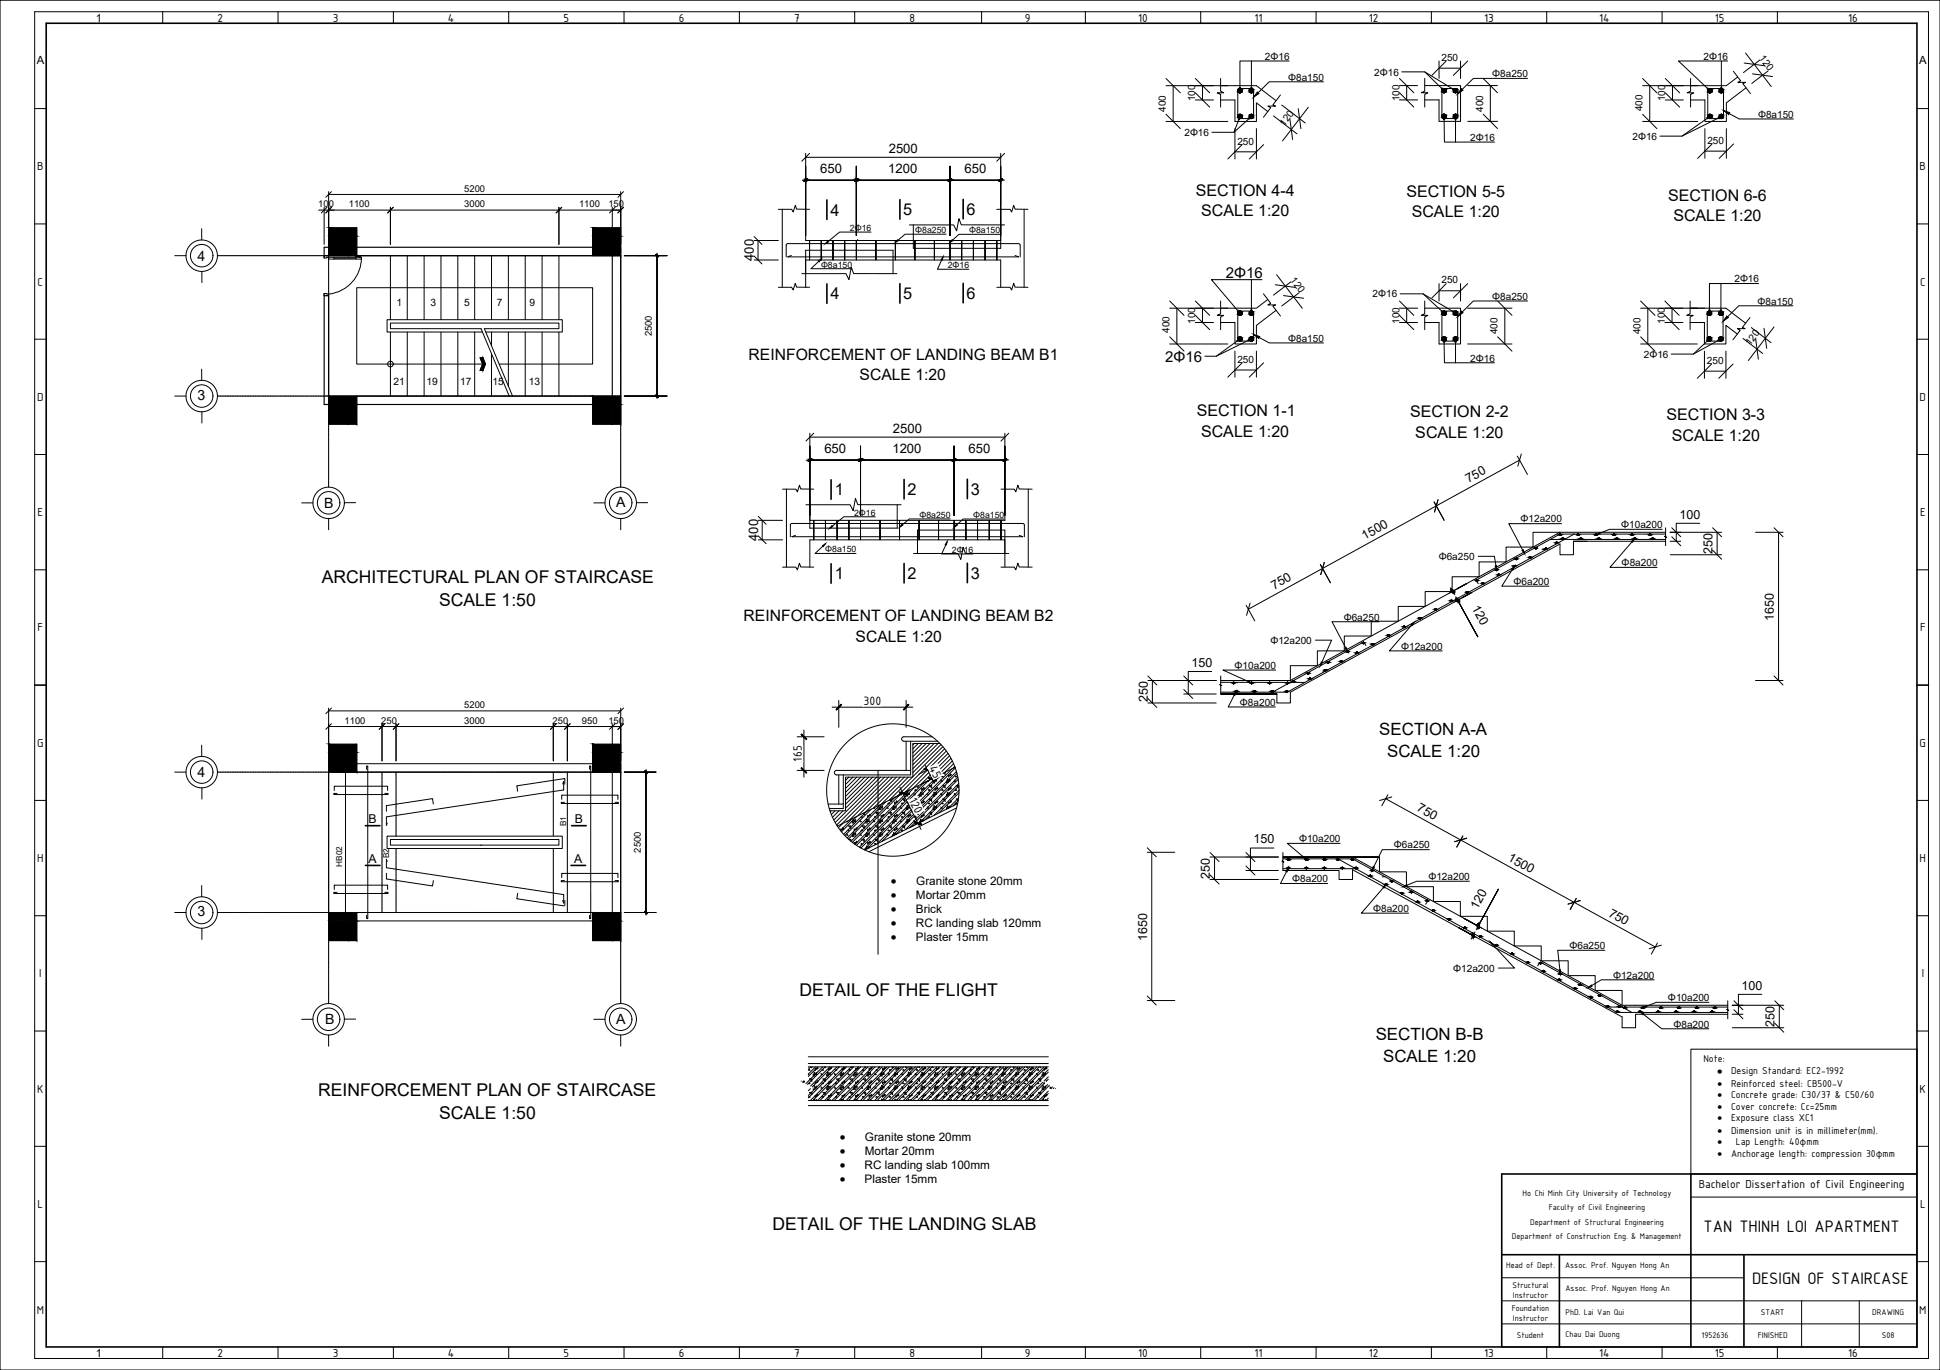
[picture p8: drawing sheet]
<svg xmlns="http://www.w3.org/2000/svg" width="841mm" height="594mm" viewBox="0 0 841 594" stroke-linecap="round" stroke-linejoin="round" font-family="sans-serif">
<defs><g id="words">
<g font-size="7.8">
<text x="738.5" y="534.1">TAN THINH LOI APARTMENT</text>
<text x="759.5" y="556.6">DESIGN OF STAIRCASE</text>
</g>
<g font-size="7.6">
<text x="139.5" y="252.8">ARCHITECTURAL PLAN OF STAIRCASE</text>
<text x="190.3" y="262.7">SCALE 1:50</text>
<text x="346.5" y="432">DETAIL OF THE FLIGHT</text>
<text x="137.9" y="475.4">REINFORCEMENT PLAN OF STAIRCASE</text>
<text x="190.3" y="485.3">SCALE 1:50</text>
<text x="334.9" y="533.5">DETAIL OF THE LANDING SLAB</text>
</g>
<g font-size="7.3">
<text x="598" y="318.9">SECTION A-A</text>
<text x="601.4" y="328.4">SCALE 1:20</text>
<text x="596.4" y="451">SECTION B-B</text>
<text x="599.6" y="460.5">SCALE 1:20</text>
</g>
<g font-size="7.1">
<text x="360" y="93.5">4</text>
<text x="391.5" y="93.3">5</text>
<text x="419" y="93.2">6</text>
<text x="360" y="129.9">4</text>
<text x="391.5" y="129.7">5</text>
<text x="419" y="129.6">6</text>
<text x="362" y="214.8">1</text>
<text x="393.4" y="214.7">2</text>
<text x="420.8" y="214.5">3</text>
<text x="362" y="251.2">1</text>
<text x="393.4" y="251.1">2</text>
<text x="420.8" y="250.9">3</text>
</g>
<g font-size="6.9">
<text x="518.4" y="84.8">SECTION 4-4</text>
<text x="609.7" y="85.3">SECTION 5-5</text>
<text x="723.1" y="87">SECTION 6-6</text>
<text x="520.7" y="93.8">SCALE 1:20</text>
<text x="612" y="94.3">SCALE 1:20</text>
<text x="725.4" y="96">SCALE 1:20</text>
<text x="518.8" y="180.5">SECTION 1-1</text>
<text x="611.3" y="181">SECTION 2-2</text>
<text x="722.4" y="182">SECTION 3-3</text>
<text x="520.7" y="189.5">SCALE 1:20</text>
<text x="613.6" y="190">SCALE 1:20</text>
<text x="724.7" y="191">SCALE 1:20</text>
</g>
<g font-size="6.8">
<text x="324.6" y="156">REINFORCEMENT OF LANDING BEAM B1</text>
<text x="372.6" y="164.8">SCALE 1:20</text>
<text x="322.4" y="269.4">REINFORCEMENT OF LANDING BEAM B2</text>
<text x="370.9" y="278.2">SCALE 1:20</text>
</g>
<g font-size="6.5">
<text x="531.4" y="120.5">2Φ16</text>
<text x="505.2" y="156.8">2Φ16</text>
</g>
<g font-size="6.1">
<text x="85.6" y="113">4</text>
<text x="85.6" y="173.4">3</text>
<text x="140.5" y="220.3">B</text>
<text x="267.1" y="220">A</text>
<text x="85.6" y="336.9">4</text>
<text x="85.6" y="397.3">3</text>
<text x="267.1" y="443.9">A</text>
<text x="141" y="444.2">B</text>
</g>
<g font-size="5.7">
<text x="385.3" y="66.5">2500</text>
<text x="355.6" y="75">650</text>
<text x="385.1" y="75">1200</text>
<text x="418.1" y="75">650</text>
<text x="326.9" y="113.1" transform="rotate(-90 326.9 113.1)">400</text>
<text x="387.1" y="187.8">2500</text>
<text x="357.4" y="196.4">650</text>
<text x="386.9" y="196.4">1200</text>
<text x="419.9" y="196.4">650</text>
<text x="328.7" y="234.5" transform="rotate(-90 328.7 234.5)">400</text>
<text x="374.4" y="305.7">300</text>
<text x="347.6" y="330.2" transform="rotate(-90 347.6 330.2)">165</text>
<text x="402.6" y="332.9" transform="rotate(63 402.6 332.9)">45</text>
<text x="394" y="347" transform="rotate(63 394 347)">120</text>
</g>
<g font-size="5.4">
<text x="94.3" y="9.3">2</text>
<text x="144.3" y="9.3">3</text>
<text x="194.1" y="9.3">4</text>
<text x="244.3" y="9.3">5</text>
<text x="294.3" y="9.3">6</text>
<text x="344.3" y="9.3">7</text>
<text x="394.3" y="9.3">8</text>
<text x="444.3" y="9.3">9</text>
<text x="493.4" y="9.3">10</text>
<text x="543.8" y="9.3">11</text>
<text x="593.4" y="9.3">12</text>
<text x="643.4" y="9.3">13</text>
<text x="693.3" y="9.3">14</text>
<text x="743.4" y="9.3">15</text>
<text x="801.2" y="9.4">16</text>
<text x="16.1" y="73.8">B</text>
<text x="832.2" y="73.8">B</text>
<text x="16.3" y="123.8">C</text>
<text x="832.4" y="123.8">C</text>
<text x="16.1" y="173.8">D</text>
<text x="832.2" y="173.8">D</text>
<text x="636.6" y="209.4" transform="rotate(-29 636.6 209.4)">750</text>
<text x="16.3" y="223.8">E</text>
<text x="728" y="224.9">100</text>
<text x="832.4" y="223.8">E</text>
<text x="591.6" y="234.2" transform="rotate(-29 591.6 234.2)">1500</text>
<text x="742.4" y="240.2" transform="rotate(-90 742.4 240.2)">250</text>
<text x="552.3" y="255.8" transform="rotate(-29 552.3 255.8)">750</text>
<text x="637.9" y="263.7" transform="rotate(61 637.9 263.7)">120</text>
<text x="769" y="269.2" transform="rotate(-90 769 269.2)">1650</text>
<text x="16.3" y="273.8">F</text>
<text x="832.4" y="273.8">F</text>
<text x="516.5" y="289.2">150</text>
<text x="497.6" y="304.5" transform="rotate(-90 497.6 304.5)">250</text>
<text x="16.1" y="323.8">G</text>
<text x="832.2" y="323.8">G</text>
<text x="614" y="351.3" transform="rotate(29 614 351.3)">750</text>
<text x="543.4" y="365.7">150</text>
<text x="16.1" y="373.8">H</text>
<text x="653.3" y="373" transform="rotate(29 653.3 373)">1500</text>
<text x="832.2" y="373.8">H</text>
<text x="386.2" y="383.6">·</text>
<text x="524.5" y="381" transform="rotate(-90 524.5 381)">250</text>
<text x="386.2" y="389.7">·</text>
<text x="386.2" y="395.8">·</text>
<text x="640.5" y="394.6" transform="rotate(-61 640.5 394.6)">120</text>
<text x="386.2" y="401.9">·</text>
<text x="697" y="397" transform="rotate(29 697 397)">750</text>
<text x="497.3" y="407.9" transform="rotate(-90 497.3 407.9)">1650</text>
<text x="386.2" y="408.1">·</text>
<text x="17" y="423.8">I</text>
<text x="833.1" y="423.8">I</text>
<text x="755" y="429.2">100</text>
<text x="769.3" y="445.3" transform="rotate(-90 769.3 445.3)">250</text>
<text x="16.1" y="473.8">K</text>
<text x="832.2" y="473.8">K</text>
<text x="364" y="494.8">·</text>
<text x="364" y="500.9">·</text>
<text x="364" y="507.1">·</text>
<text x="364" y="513.2">·</text>
<text x="736.4" y="515.3">Bachelor Dissertation of Civil Engineering</text>
<text x="16.3" y="523.8">L</text>
<text x="832.4" y="523.8">L</text>
<text x="16" y="569.8">M</text>
<text x="832" y="569.8">M</text>
<text x="94.3" y="588.3">2</text>
<text x="144.3" y="588.3">3</text>
<text x="194.1" y="588.3">4</text>
<text x="244.3" y="588.3">5</text>
<text x="294.3" y="588.3">6</text>
<text x="344.3" y="588.3">7</text>
<text x="394.3" y="588.3">8</text>
<text x="444.3" y="588.3">9</text>
<text x="493.4" y="588.3">10</text>
<text x="543.8" y="588.3">11</text>
<text x="593.4" y="588.3">12</text>
<text x="643.4" y="588.3">13</text>
<text x="693.3" y="588.3">14</text>
<text x="743.4" y="588.3">15</text>
<text x="801.2" y="588.3">16</text>
</g>
<g font-size="5.3">
<text x="159.7" y="356.9">B</text>
<text x="249.1" y="356.9">B</text>
<text x="159.8" y="374.1">A</text>
<text x="248.9" y="374.1">A</text>
</g>
<g font-size="5.1">
<text x="397.2" y="383.6">Granite stone 20mm</text>
<text x="397.1" y="389.7">Mortar 20mm</text>
<text x="397.1" y="395.8">Brick</text>
<text x="397.1" y="401.9">RC landing slab 120mm</text>
<text x="397.1" y="408.1">Plaster 15mm</text>
<text x="744.5" y="466.1">·</text>
<text x="375" y="494.8">Granite stone 20mm</text>
<text x="374.9" y="500.9">Mortar 20mm</text>
<text x="374.8" y="507.1">RC landing slab 100mm</text>
<text x="374.8" y="513.2">Plaster 15mm</text>
</g>
<g font-size="4.9">
<text x="41.6" y="9.3">1</text>
<text x="15.9" y="27.8">A</text>
<text x="832" y="27.8">A</text>
<text x="41.6" y="588.4">1</text>
</g>
<g font-size="4.7">
<text x="738.4" y="460.6">Note:</text>
<text x="750.5" y="465.9">Design Standard: EC2-1992</text>
<text x="750.5" y="471.3">Reinforced steel: CB500-V</text>
<text x="750.5" y="476.3">Concrete grade: C30/37 &amp; C50/60</text>
<text x="750.5" y="481.3">Cover concrete: Cc=25mm</text>
<text x="750.5" y="486.3">Exposure class XC1</text>
<text x="750.5" y="491.6">Dimension unit is in millimeter(mm).</text>
<text x="752.5" y="496.6">Lap Length: 40ɸmm</text>
<text x="750.5" y="501.6">Anchorage length: compression 30ɸmm</text>
</g>
<g font-size="4.4">
<text x="171.8" y="132.8">1</text>
<text x="186.7" y="132.8">3</text>
<text x="201.3" y="132.8">5</text>
<text x="215.4" y="132.8">7</text>
<text x="229.5" y="132.8">9</text>
<text x="170.6" y="166.9">21</text>
<text x="184.8" y="166.9">19</text>
<text x="199.4" y="166.9">17</text>
<text x="213.6" y="166.9">15</text>
<text x="229.2" y="166.9">13</text>
<text x="659.2" y="226.6">Φ12a200</text>
<text x="702.8" y="229">Φ10a200</text>
<text x="623.7" y="242.8">Φ6a250</text>
<text x="703" y="245.5">Φ8a200</text>
<text x="656.1" y="253.7">Φ6a200</text>
<text x="582.5" y="269.1">Φ6a250</text>
<text x="550.7" y="279.2">Φ12a200</text>
<text x="607.4" y="281.7">Φ12a200</text>
<text x="535.2" y="290">Φ10a200</text>
<text x="537.5" y="306">Φ8a200</text>
<text x="563.1" y="365.2">Φ10a200</text>
<text x="604.3" y="367.9">Φ6a250</text>
<text x="560.2" y="382.6">Φ8a200</text>
<text x="619.2" y="381.6">Φ12a200</text>
<text x="595.3" y="395.4">Φ8a200</text>
<text x="680.4" y="411.5">Φ6a250</text>
<text x="630" y="421.4">Φ12a200</text>
<text x="699.3" y="424.4">Φ12a200</text>
<text x="723.1" y="434.1">Φ10a200</text>
<text x="725.5" y="445.6">Φ8a200</text>
<text x="744.5" y="471.3">·</text>
<text x="744.5" y="476.3">·</text>
<text x="744.5" y="481.3">·</text>
<text x="744.5" y="486.3">·</text>
<text x="744.5" y="491.6">·</text>
<text x="744.5" y="496.6">·</text>
<text x="744.5" y="501.6">·</text>
</g>
<g font-size="4.3">
<text x="548.4" y="25.9">2Φ16</text>
<text x="624.9" y="26.4">250</text>
<text x="738.5" y="25.9">2Φ16</text>
<text x="762.5" y="25.4" transform="rotate(53 762.5 25.4)">120</text>
<text x="558.4" y="34.9">Φ8a150</text>
<text x="595.8" y="32.7">2Φ16</text>
<text x="646.9" y="33.5">Φ8a250</text>
<text x="518.2" y="44" transform="rotate(-90 518.2 44)">100</text>
<text x="606.6" y="44" transform="rotate(-90 606.6 44)">100</text>
<text x="721.9" y="44" transform="rotate(-90 721.9 44)">100</text>
<text x="505.4" y="48.5" transform="rotate(-90 505.4 48.5)">400</text>
<text x="642.9" y="48.4" transform="rotate(-90 642.9 48.4)">400</text>
<text x="712" y="48.3" transform="rotate(-90 712 48.3)">400</text>
<text x="762.2" y="51.1">Φ8a150</text>
<text x="513.5" y="59">2Φ16</text>
<text x="556.8" y="54.9" transform="rotate(-53 556.8 54.9)">120</text>
<text x="536.4" y="62.7">250</text>
<text x="637.4" y="61.1">2Φ16</text>
<text x="707.7" y="60.6">2Φ16</text>
<text x="740.2" y="62.4">250</text>
<text x="559.2" y="121.5" transform="rotate(53 559.2 121.5)">120</text>
<text x="624.9" y="122.9">250</text>
<text x="751.9" y="122.4">2Φ16</text>
<text x="595.1" y="129">2Φ16</text>
<text x="646.9" y="130">Φ8a250</text>
<text x="762" y="132.1">Φ8a150</text>
<text x="518.2" y="140.5" transform="rotate(-90 518.2 140.5)">100</text>
<text x="606.6" y="140.5" transform="rotate(-90 606.6 140.5)">100</text>
<text x="721.7" y="140.5" transform="rotate(-90 721.7 140.5)">100</text>
<text x="507" y="144.3" transform="rotate(-90 507 144.3)">400</text>
<text x="558.4" y="148.2">Φ8a150</text>
<text x="649.2" y="144.9" transform="rotate(-90 649.2 144.9)">400</text>
<text x="711.2" y="144.9" transform="rotate(-90 711.2 144.9)">400</text>
<text x="712.6" y="155.1">2Φ16</text>
<text x="758.7" y="150.1" transform="rotate(-53 758.7 150.1)">120</text>
<text x="536.4" y="157.3">250</text>
<text x="637.4" y="156.8">2Φ16</text>
<text x="740" y="157.8">250</text>
</g>
<g font-size="4.1">
<text x="201.2" y="83.1">5200</text>
<text x="138" y="89.8">100</text>
<text x="151.2" y="89.8">1100</text>
<text x="201.2" y="89.8">3000</text>
<text x="251" y="89.8">1100</text>
<text x="263.7" y="89.8">150</text>
<text x="282.6" y="145.8" transform="rotate(-90 282.6 145.8)">2500</text>
<text x="201.2" y="307">5200</text>
<text x="149.4" y="313.8">1100</text>
<text x="165.3" y="313.8">250</text>
<text x="201.2" y="313.8">3000</text>
<text x="239.5" y="313.8">250</text>
<text x="252.3" y="313.8">950</text>
<text x="263.7" y="313.8">150</text>
<text x="277.8" y="369.8" transform="rotate(-90 277.8 369.8)">2500</text>
</g>
<g font-size="3.9">
<text x="660.1" y="518.5">Ho Chi Minh City University of Technology</text>
<text x="671.5" y="524.8">Faculty of Civil Engineering</text>
<text x="663.3" y="531">Department of Structural Engineering</text>
<text x="655.5" y="537.3">Department of Construction Eng. &amp; Management</text>
<text x="652.9" y="549.8">Head of Dept.</text>
<text x="678.5" y="550">Assoc. Prof. Nguyen Hong An</text>
<text x="655.7" y="558.6">Structural</text>
<text x="655.9" y="562.8">Instructor</text>
<text x="678.7" y="560">Assoc. Prof. Nguyen Hong An</text>
<text x="655.4" y="568.6">Foundation</text>
<text x="655.9" y="572.8">Instructor</text>
<text x="678.7" y="570.4">PhD. Lai Van Qui</text>
<text x="763.4" y="570.3">START</text>
<text x="811.7" y="570.3">DRAWING</text>
<text x="657.5" y="580.3">Student</text>
<text x="678.7" y="580">Chau Dai Duong</text>
<text x="737.7" y="580.3">1952636</text>
<text x="762" y="580.3">FINISHED</text>
<text x="815.8" y="580.3">S08</text>
</g>
<g font-size="3.8">
<text x="368.5" y="100.2">2Φ16</text>
<text x="396.8" y="101.1">Φ8a250</text>
<text x="420.1" y="101.1">Φ8a150</text>
<text x="355.9" y="116.1">Φ8a150</text>
<text x="410.9" y="116.3">2Φ16</text>
<text x="370.3" y="223.6">2Φ16</text>
<text x="398.6" y="224.6">Φ8a250</text>
<text x="421.9" y="224.6">Φ8a150</text>
<text x="357.7" y="239.5">Φ8a150</text>
<text x="412.7" y="239.8">2Φ16</text>
</g>
<g font-size="3.6">
<text x="245.4" y="358.2" transform="rotate(-90 245.4 358.2)">B1</text>
<text x="148.4" y="375.8" transform="rotate(-90 148.4 375.8)">HB02</text>
<text x="168.7" y="372.2" transform="rotate(-90 168.7 372.2)">B2</text>
</g>
</g></defs>
<!-- layer: 0 -->
<path d="M20 10.1h811v574h-811zM15 297.1h5M831 297.1h5M733 509.1v75M831 509.1h-180v75M651 544.1h180M676 544.1v40M756 544.1v40" fill="none" stroke="#000" stroke-width=".7"/>
<g fill="none" stroke="#000" stroke-width=".43">
<path d="M0 .1h841v594h-841zM15 5.1h821v584h-821zM70.5 5.1v5M120.5 5.1v5M170.5 5.1v5M220.5 5.1v5M270.5 5.1v5M320.5 5.1v5M370.5 5.1v5M425.5 5.1v5M470.5 5.1v5M520.5 5.1v5"/>
<path d="M570.5 5.1v5M620.5 5.1v5M670.5 5.1v5M720.5 5.1v5M770.5 5.1v5M15 47.1h5M831 47.1h5M15 97.1h5M831 97.1h5M15 147.1h5M831 147.1h5M15 197.1h5"/>
<path d="M831 197.1h5M15 247.1h5M831 247.1h5M15 347.1h5M831 347.1h5M15 397.1h5M831 397.1h5M15 447.1h5M733 455h98v54.1h-98zM831 447.1h5M15 497.1h5M831 497.1h5"/>
<path d="M733 519.1h98M831 509.1v75h-180M15 547.1h5M651 554.1h105M831 547.1h5M651 574.1h180M651 564.1h180M781 564.1v20M806 564.1v20M70.5 584.1v5M120.5 584.1v5M170.5 584.1v5"/>
<path d="M220.5 584.1v5M270.5 584.1v5M320.5 584.1v5M370.5 584.1v5M425.5 584.1v5M470.5 584.1v5M520.5 584.1v5M570.5 584.1v5M620.5 584.1v5M670.5 584.1v5M720.5 584.1v5M770.5 584.1v5"/>
</g>
<!-- layer: 5.3.Beam Proerties -->
<g fill="none" stroke="#000" stroke-width=".43">
<path d="M337.4 90.8h5.8l.7 1.1 .9-2.8 .5 1.6 5.7 .1M339.1 90.8v33.8M349.3 90.8v13.5h84.5M394.2 97.5h19.2l1.3 2.6 1-5.3 1 2.7h18.8M395.9 97.5v10.2M432.1 90.8h5.8l.7 1.1 .9-2.8 .5 1.6 5.7 .1M433.8 90.8v16.9M444 90.8v33.8M140.5 110.9h2v.7M140.5 110.9v1l2-.3M140.5 110.9h2M142.5 111.6h14.2v.7h-14.2z"/>
<path d="M144.8 111.6v.7M144.8 112h9.6M154.2 111.1v.1M154.2 111.2l1.9 .1M154.4 111.6v.7M155.9 111.3v.3M156 111.3v.3M156.1 110.9v.4M156.1 110.9l-1.9 .2M156.7 111.6a15.8 15.8 0 0 1-14.2 15.9M169.3 110.9v27.7M176.6 110.9v27.7"/>
<path d="M183.9 110.9v27.7M191.2 110.9v27.7M198.5 110.9v27.7M205.8 110.9v27.7M213.1 110.9v27.7M220.4 110.9v27.7M227.7 110.9v27.7M235 110.9v27.7M242.3 110.9v27.7M340.8 111.4v-5.1l.7-.7h100.1l.7 .7v5.1M343.1 110.8l-1.6 .6h100.1l-1.6-.6M347.6 118.7h19.1l1.3 2.5 1-5.2 1.1 2.6 18.7 .1"/>
<path d="M349.3 112.7h84.5v11.9M349.3 108.5v16.1M387.1 108.5v10.2M140.5 127.2l2 .3v.7h-2zM140.5 128.2h2M337.4 124.6h5.8l.7 1.2 .9-2.9 .5 1.6 5.7 .1M432.1 124.6h5.8l.7 1.2 .9-2.9 .5 1.6 5.7 .1M169.3 144v27.7M176.6 144v27.7M183.9 144v27.7M191.2 144v27.7M198.5 144v27.7"/>
<path d="M205.8 144v27.7M208.1 155.1h1.2l1.1 2.8-1.1 2.7h-1.2l1.1-2.7zM209.2 144h-41.4v-5.4h76v5.4h-33.2M210.4 157.9h-55.7v-33.1h102.2v33.1h-40.5M213.1 144v6M213.1 153.4v18.3M220.4 144v23.4M227.7 144v27.7M235 144v27.7M242.3 144v27.7M220.8 171.7l-12.3-29.2h-39.2v-2.4h73v2.4h-32.3l12.2 29.2M339.2 212.1h5.8l.7 1.2 .9-2.9 .6 1.6 5.6 .1"/>
<path d="M340.9 212.1v33.8M349.4 218.9h19.2l1.3 2.6 .9-5.3 1.1 2.6 18.7 .1M351.1 212.1v16.9M389 218.9v10.1M433.9 212.1h5.8l.7 1.2 .9-2.9 .5 1.6 5.7 .1M435.6 212.1v13.5h-84.5M445.8 212.1v33.8M344.9 232.1l-1.6 .6h100.1l-1.6-.6M397.7 229.9v10.1M435.6 234.1h-84.5v11.8M435.6 229.9v16M444.1 227.7l-.7-.7h-100.1l-.7 .7v5"/>
<path d="M444.1 227.7v5M339.2 245.9h5.8l.7 1.2 .9-2.9 .6 1.7h5.6M396.1 240h19.1l1.3 2.6 1-5.3 1.1 2.7h18.7M433.9 245.9h5.8l.7 1.2 .9-2.9 .5 1.7h5.7M142.5 334.8v60.9M149.8 334.8v60.9M154.7 331.2h102.2M256.9 334.8h-102.2M265.4 334.8v60.9M269.1 334.8v60.9M167.8 362.6h76v5.3h-76zM169.3 364h73v2.5h-73z"/>
<path d="M556.2 377.5h24.3v3.9h5.8v-4.3l116.9 63.9v4.7h5.9v-5.9h39.9M586.3 371.6l116.9 64.3M598 371.6h-41.8h41.8v6.5h11.7v6.4h11.7v6.4h11.7v6.4h11.7v6.5h11.7v6.4h11.7v6.4h11.6v6.5h11.7v6.4h11.7v6.4M154.7 399.3h114.4M256.9 395.7h-102.2M703.2 435.9h45.8"/>
<circle cx="169.3" cy="157.9" r="1.21"/>
<circle cx="558.5" cy="376.4" r=".31"/>
<circle cx="558.6" cy="372.7" r=".31"/>
<circle cx="566.3" cy="376.4" r=".31"/>
<circle cx="566.4" cy="372.7" r=".31"/>
<circle cx="574.1" cy="376.4" r=".31"/>
<circle cx="574.2" cy="372.7" r=".31"/>
<circle cx="580" cy="372.7" r=".31"/>
<circle cx="581.9" cy="376.4" r=".31"/>
<circle cx="586.3" cy="372.7" r=".31"/>
<circle cx="587.8" cy="376.4" r=".31"/>
<circle cx="594.1" cy="379.8" r=".31"/>
<circle cx="594.8" cy="377.4" r=".31"/>
<circle cx="600.9" cy="383.6" r=".31"/>
<circle cx="603.3" cy="382.1" r=".31"/>
<circle cx="607.7" cy="387.3" r=".31"/>
<circle cx="611.9" cy="386.8" r=".31"/>
<circle cx="614.5" cy="391.1" r=".31"/>
<circle cx="618.7" cy="390.6" r=".31"/>
<circle cx="621.4" cy="394.8" r=".31"/>
<circle cx="628.2" cy="398.6" r=".31"/>
<circle cx="635" cy="402.3" r=".31"/>
<circle cx="641.8" cy="406.1" r=".31"/>
<circle cx="648.7" cy="409.8" r=".31"/>
<circle cx="655.5" cy="413.6" r=".31"/>
<circle cx="662.3" cy="417.4" r=".31"/>
<circle cx="667.9" cy="417.6" r=".31"/>
<circle cx="669.2" cy="421.1" r=".31"/>
<circle cx="676" cy="424.9" r=".31"/>
<circle cx="676.4" cy="422.3" r=".31"/>
<circle cx="682.8" cy="428.6" r=".31"/>
<circle cx="684.9" cy="427" r=".31"/>
<circle cx="689.6" cy="432.4" r=".31"/>
<circle cx="693.5" cy="431.7" r=".31"/>
<circle cx="696.9" cy="436.4" r=".31"/>
<circle cx="701.2" cy="438.7" r=".31"/>
<circle cx="702" cy="436.4" r=".31"/>
<circle cx="704.4" cy="437" r=".31"/>
<circle cx="711.1" cy="438.7" r=".31"/>
<circle cx="712.2" cy="437" r=".31"/>
<circle cx="718.9" cy="438.7" r=".31"/>
<circle cx="720" cy="437" r=".31"/>
<circle cx="726.7" cy="438.7" r=".31"/>
<circle cx="727.8" cy="437" r=".31"/>
<circle cx="734.5" cy="438.7" r=".31"/>
<circle cx="735.6" cy="437" r=".31"/>
<circle cx="742.2" cy="438.7" r=".31"/>
<circle cx="743.4" cy="437" r=".31"/>
</g>
<!-- layer: 2. Dim -->
<g fill="none" stroke="#000" stroke-width=".43">
<path d="M505.5 37.2h26.8M505.5 34l6.2 6.3M508.6 37.2v15.5M518.2 34l6.2 6.3M521.3 37.2v6.2M606.7 37.1h7.8M606.7 34l6.2 6.2M609.8 37.1v6.2M623.9 26.5v7.5M623.9 29.6h9.3M627 26.5l-6.2 6.2M633.2 26.5v7.5"/>
<path d="M636.3 37.1h12.9M636.3 26.5l-6.2 6.2M643 34l6.2 6.2M646.1 37.1v15.5M712.1 37.2h23.9M712.1 34l6.2 6.3M715.2 37.2v15.5M721.9 34l6.3 6.3M725.1 37.2v6.2M756.1 27.3l8.7 1.2M756.7 23l11.2 14.5M759.7 32l8.7 1.2"/>
<path d="M762.9 26l-7.1 5.5M766.5 30.7l-7.1 5.5M505.5 52.7h26.8M505.5 49.6l6.2 6.2M518.2 43.4h7.9M518.2 40.3l6.2 6.2M535.4 55.8v13.1M544.7 55.8v13.1M552.1 50.3l10.2 7.7M555.7 45.6l10.2 7.7M559.2 51.8l1.2 8.7M562.8 47.1l1.2 8.7"/>
<path d="M567.2 46.5l-11.2 14.6M606.7 43.3h7.8M606.7 40.2l6.2 6.2M636.3 52.6h12.9M643 49.5l6.2 6.2M712.1 52.7h23.9M712.1 49.6l6.2 6.2M721.9 43.4h7.9M721.9 40.3l6.3 6.2M739.1 55.8v12.8M748.4 55.8v12.8M347.8 78.2h87.5"/>
<path d="M349.3 66.5v35.7M349.3 68.2h84.5M351 66.5l-3.4 3.4M371.2 72.1v30.1M411.8 72.1v30.1M433.8 66.5v35.7M435.5 66.5l-3.4 3.4M535.4 65.8h9.3M538.5 62.7l-6.2 6.2M547.8 62.7l-6.2 6.2M739.1 65.5h9.3M742.2 62.4l-6.2 6.2"/>
<path d="M751.5 62.4l-6.2 6.2M141.7 89.9l-2.4 2.4M143.7 89.9l-2.4 2.4M143.7 83.1l-2.4 2.4M170.5 89.9l-2.5 2.4M243.5 89.9l-2.4 2.4M266.7 89.9l-2.5 2.4M270.3 89.9l-2.4 2.4M270.3 83.1l-2.4 2.4M270.6 110.9h18.6M284.8 109.8v63M326.9 104.3h10.5"/>
<path d="M326.9 112.7h10.5M326.9 102.6l3.4 3.4M326.9 111.1l3.4 3.3M328.6 104.3v8.4M553.4 119.1l11.2 14.6M507.1 133.6h25.2M507.1 130.5l6.2 6.3M510.2 133.6v15.6M518.2 139.9h7.9M518.2 130.5l6.2 6.3M518.2 136.8l6.2 6.2M521.3 133.6v6.3"/>
<path d="M552.9 123.5l8.7 1.1M556.4 128.2l8.8 1.1M559.7 122.2l-7.6 5.8M563.3 126.9l-7.6 5.8M606.7 133.6h7.8M606.7 139.9h7.8M606.7 130.5l6.2 6.3M606.7 136.8l6.2 6.2M609.8 133.6v6.3M623.9 123v7.5M623.9 126.1h9.3M627 123l-6.2 6.2"/>
<path d="M633.2 123v7.5M636.3 133.6h19.2M636.3 123l-6.2 6.2M649.3 130.5l6.2 6.3M652.4 133.6v15.6M711.2 133.6h24.6M711.2 130.5l6.3 6.3M714.4 133.6v15.6M721.7 139.9h7.9M721.7 130.5l6.3 6.3M721.7 136.8l6.3 6.2M724.9 133.6v6.3"/>
<path d="M507.1 149.2h25.2M507.1 146.1l6.2 6.2M535.4 152.3v11.2M538.5 157.3l-6.2 6.2M544.7 152.3v11.2M547.8 157.3l-6.2 6.2M636.3 149.2h19.2M649.3 146.1l6.2 6.2M711.2 149.2h24.6M711.2 146.1l6.3 6.2M738.9 152.3v11.7M742 157.8l-6.2 6.2"/>
<path d="M748.2 152.3v11.7M751.3 157.8l-6.2 6.2M755.6 146.8l8.6 6.5M759.2 142.1l8.6 6.5M761.1 147l1.2 8.8M764.7 142.3l1.2 8.8M769.1 141.8l-11.2 14.5M270.6 171.7h18.6M535.4 160.4h9.3M738.9 160.9h9.3M349.6 199.5h87.5M351.1 187.9v35.6"/>
<path d="M351.1 189.6h84.5M352.8 187.9l-3.4 3.4M373.1 193.4v30.1M413.6 193.4v30.1M435.6 187.9v35.6M437.3 187.9l-3.4 3.4M657.8 197.8l4.4 7.9M658.8 199.5l-117.6 64.7M659.5 196.9l-1.5 5.3M621.7 217.7l4.3 7.9M621.7 217.7l4.4 7.9M623.4 216.7l-1.5 5.3"/>
<path d="M328.7 225.6h10.5M328.7 234.1h10.5M328.7 223.9l3.4 3.4M328.7 232.4l3.4 3.4M330.4 225.6v8.5M722.1 228.9v3.5l-.5 .2 .9 .3-.4 .2v3.6M724 230.8h22.4M724 234.7h4.6M724.7 232.8l3.9 3.9M724.7 228.9l3.9 3.9M736.9 226.9h-10.2v7.8M742.5 238.6l3.9 3.9"/>
<path d="M742.5 228.9l3.9 3.9M744.4 230.8v9.8M761 230.8h12M769.1 228.9l3.9 3.9M771 230.8v64.3M572.4 244.8l4.4 7.9M574.1 243.9l-1.5 5.2M628.9 254.9l1.7 3M629.8 256.4h.1M631.1 258.8l1.7 3M631.3 255.5l-3 1.7M631.8 255.3h-.1"/>
<path d="M631.9 255.2l-.1 .1M632.1 255.1h-.1M632.2 255l-.4 .3M632.3 255h.1M632.7 254.8h-.1M632.8 254.7l-.5 .3M632.9 254.7h-.1M633.3 254.4l-.4 .3M633.4 254.4h.1M633.4 259.4l-3 1.7M633.7 254.3h-.1M634 259.2h-.1"/>
<path d="M634 254.1h.1M634.2 253.9v.1M634.3 259h.1M634.4 253.8l-1 .6M634.4 253.8h.1M634.5 258.8v.1M634.7 258.7h.1M634.8 253.6h.1M635 253.5l-.5 .3M635 253.5h.1M635.1 258.5l-1.3 .7M635.1 258.5h.1"/>
<path d="M635.2 253.4h.1M635.3 258.4h.1M635.6 258.3l-.5 .2M635.7 258.2h-.1M635.8 253.1h.1M635.9 258.1h.1M635.9 253l-.9 .5M636.1 258h.1M636.5 257.8h-.1M636.7 257.7h.1M636.7 257.6l-1 .6M636.9 257.5h.1"/>
<path d="M637.5 257.2h-.1M637.7 257.1h.1M638.1 256.9l-1.3 .7M724.1 240.6h22.3M540.2 262.5l3.8 6.7M541.9 261.5l-1.5 5.3M631.9 260.3h.1M632 260.4l.3 .6M632.1 260.5v.1M632.3 260.9h.1M632.3 261l1.8 3.2M632.4 261.1h.1"/>
<path d="M632.5 261.3v.1M632.7 261.7h.1M632.8 261.9h.1M633.1 262.5h.1M633.3 262.7h.1M633.5 263.1h.1M633.6 263.3h.1M633.7 263.5h.1M633.9 263.8v.1M634 264.1h.1M634.1 264.2l.3 .6M634.1 264.3h.1"/>
<path d="M634.3 264.6v.1M634.4 264.9h.1M634.5 264.9l2.2 4.1M634.8 265.4v.1M634.9 265.6v.1M635.2 266.2h.1M635.3 266.4v.1M635.5 266.8h.1M635.6 267h.1M635.7 267.2v.1M635.9 267.6h.1M636.1 267.8h.1"/>
<path d="M636.4 268.4h.1M636.7 268.9v.1M636.7 269.1l.6 1M636.8 269.2h.1M637.1 269.7v.1M637.2 270h.1M637.4 270.2h.1M637.4 270.2l.2 .5M637.6 270.5v.1M637.6 270.7l.6 .9M637.7 270.7v.1M638 271.3h.1"/>
<path d="M638.1 271.5v.1M638.2 271.6l.3 .7M638.3 271.9h.1M638.4 272.1h.1M638.5 272.3h.1M638.6 272.4l.1 .3M638.7 272.7h.1M638.8 272.7l1.5 2.8M638.9 272.9h.1M639 273.1h.1M639.2 273.5h.1M639.3 273.7h.1"/>
<path d="M639.6 274.3h.1M639.7 274.5h.1M639.9 274.8v.1M640 275l.1 .1M640.2 275.3h.1M640.2 275.4l.1 .1M640.3 275.5l.3 .6M640.4 275.6v.1M640.5 275.8v.1M640.6 276v.1M640.6 276.2h.1M497.6 295.1h29.7"/>
<path d="M497.6 293.1l3.9 3.9M499.6 295.1v9.7M513.2 299l3.9 3.9M513.2 293.1l3.9 3.9M525.3 291.2h-10.2v9.7M529.2 293.1v3.6l-.5 .2 1 .3-.5 .2v3.5M761 295.1h12M769.1 293.1l3.9 3.9M142.5 315h126.6M142.5 307v22.9M142.5 308.3h126.6M143.7 313.8l-2.4 2.5"/>
<path d="M143.7 307l-2.4 2.5M165.6 313.8v16.2M166.8 313.8l-2.4 2.5M171.7 313.8v16.1M172.9 313.8l-2.4 2.5M239.9 313.8v16.1M241.1 313.8l-2.4 2.5M246 313.8v16.1M247.2 313.8l-2.5 2.5M265.4 313.8v19.8M266.7 313.8l-2.5 2.5M269.1 307v26.6"/>
<path d="M270.3 313.8l-2.4 2.5M270.3 307l-2.4 2.5M497.6 304.8h29.6M497.6 302.9l3.9 3.9M513.2 300.9h14.1M270.6 334.8h13.8M280 333.7v63.1M600.7 346.4l116.9 64.2M601.7 344.6l-2.7 4.8M603.4 345.6l-5.3 1.5M497.4 369.6h11.9M497.4 367.6l3.9 3.9"/>
<path d="M499.3 369.6v64.3M524.6 371.6h29.6M524.6 379.4l3.9 3.9M524.6 369.7l3.9 3.9M526.5 371.6v9.8M540.1 377.5h14.1M540.1 375.5l3.9 3.9M540.1 369.7l3.9 3.9M552.3 367.7h-10.2v9.8M556.2 369.7v3.6l-.5 .2 .9 .3-.4 .1v3.6M634.2 362.5l-2.7 4.8M635.9 363.5l-5.3 1.5"/>
<path d="M270.6 395.7h13.8M524.6 381.4h29.6M634.7 398.2v.1M634.7 398.3l.6 .3M635 398.4h.1M635.3 398.6h.1M635.4 398.6l.6 .4M635.5 398.7h.1M635.7 398.8h.1M635.9 398.9h.1M636 399l1.4 .7M636.1 399h.1"/>
<path d="M636.3 399.1h.1M636.6 399.3h.1M637 399.5h.1M637.4 399.7h.1M637.4 399.8l.3 .1M637.7 399.9l.4 .2M637.7 399.9h.1M641.7 400h.1M641.8 399.8h.1M641.9 399.6h.1M642 399.4h.1M642.2 399.1l-.5 1"/>
<path d="M642.2 399v.1M642.4 398.7l-.2 .3M642.6 398.3h.1M642.7 398.1h.1M642.8 398l-.4 .6M642.8 397.9v.1M642.9 397.7h.1M643 397.6h.1M643.1 397.3v.1M643.3 397l-.5 .9M643.3 397h.1M643.5 396.6h.1"/>
<path d="M643.6 396.5l-.3 .5M643.7 396.2v.1M643.9 395.9h.1M644.1 395.7h-.1M644.1 395.5h.1M644.3 395.3h-.1M644.5 394.9l-.1 .1M644.7 394.6h-.1M644.9 394.2h-.1M645.1 393.8v.1M645.1 393.8l-1.5 2.7M645.1 393.7h.1"/>
<path d="M645.2 393.6h.1M645.3 393.4v.1M645.4 393.2v.1M645.6 392.9h.1M645.8 392.5h.1M646 392.1v.1M646.2 391.8h.1M646.3 391.6l-1.2 2.1M646.3 391.6h.1M646.4 391.4h.1M646.5 391.2h.1M646.6 391v.1"/>
<path d="M646.7 390.8h.1M646.8 390.5l-.5 1M646.9 390.4v.1M647.3 389.7h.1M647.4 389.5h.1M647.5 389.4l-.6 1.1M647.5 389.3v.1M647.6 389.1v.1M647.7 389h.1M647.8 388.8h.1M648 388.4l-.5 1M648 388.4h.1"/>
<path d="M648.2 388v.1M648.3 388l-.3 .4M648.4 387.6v.1M648.7 387.1h.1M648.8 386.9v.1M648.9 386.7h.1M649.1 386.3v.1M649.3 386h.1M649.5 385.6l-1.2 2.4M649.5 385.6h.1M649.6 385.5v.1M683.3 389.6l-2.6 4.8"/>
<path d="M685.1 390.5l-5.3 1.6M632.4 402.3l.2 .1M632.5 402.4h.1M632.6 402.4l.7 .4M632.9 402.6h.1M633.3 402.8h.1M633.3 402.8l1.4 .8M633.6 403h.1M634 403.2h.1M634.2 403.3h.1M634.6 403.5h.1M634.7 403.6l1.3 .7"/>
<path d="M634.9 403.7h.1M635.3 403.9h.1M635.7 404.1h.1M635.9 404.2h.1M636.1 404.3h.1M636.1 404.3l.8 .4M636.3 404.4h.1M636.4 404.5h.1M636.6 404.6h.1M637.4 405h.1M637.7 405.2h.1M638 400.1h.1"/>
<path d="M638.1 405.4l-1.2-.6 3.2 1.7M638.1 405.4h.1M638.1 400.1h.1M638.2 405.4l.8 .5M638.2 400.2l2.5 1.4M638.3 405.5h.1M638.3 400.3h.1M638.5 405.6h.1M638.6 405.7h.1M638.7 405.7h.1M638.7 400.5h.1M639 405.9h.1"/>
<path d="M639.1 400.7h.1M639.1 406h.1M639.3 400.8l3 1.6M639.4 404.1l-1.7 3.1M639.4 400.9h.1M639.8 401.1h.1M640 401.2h.1M640.2 401.3h.1M640.4 401.4h.1M640.8 401.6h.1M640.8 401.6l.5 .3M640.9 401.5h.1"/>
<path d="M641 401.2l-.2 .3M641.1 401.1h.1M641.1 401.8h.1M641.3 401.9h.1M641.5 400.3v.1M641.6 400.1v.1M641.6 400.1l-.6 1.1M641.6 400.1l-1.6 3M718.5 408.9l-2.6 4.8M720.2 409.9l-5.3 1.5M497.4 433.9h11.9M497.4 431.9l3.9 3.9"/>
<path d="M749 434v3.6l-.5 .1 1 .3-.5 .2v3.6M750.9 435.9h22.4M750.9 439.8h4.7M751.7 437.9l3.9 3.9M751.7 434l3.9 3.9M763.8 431.2h-10.2v8.6M769.4 434l3.9 3.9M771.4 435.9v9.8M751 445.7h22.3M769.4 443.7l3.9 3.9"/>
</g>
<!-- layer: 1.5.Axis -->
<g fill="none" stroke="#000" stroke-width=".43">
<path d="M87.4 99.2v4.9M75.8 110.9h4.8M87.5 117.7v4.9M94.3 110.9h174.8M142.5 107.2v104M269.1 107.2v104M75.8 171.7h4.8M87.4 160.1v4.8M87.5 178.6v4.8M94.3 171.7h174.8M135.7 218.1h-4.9M154.2 218h-4.9"/>
<path d="M262.3 218.1h-4.9M280.8 218h-4.9M142.5 224.9v4.8M269.1 224.9v4.8M75.8 334.8h4.8M87.4 323.1v4.9M94.3 334.8h174.8M142.5 331.2v104M269.1 331.2v104M87.5 341.6v4.9M75.8 395.7h4.8M87.4 384v4.9"/>
<path d="M94.3 395.7h174.8M87.5 402.5v4.9M135.7 442h-4.9M142.5 448.8v4.9M154.2 441.9h-4.9M262.3 442h-4.9M269.1 448.8v4.9"/>
<circle cx="87.4" cy="110.9" r="4.9"/>
<circle cx="87.4" cy="110.9" r="6.8"/>
<circle cx="87.4" cy="171.7" r="4.9"/>
<circle cx="87.4" cy="171.7" r="6.8"/>
<circle cx="142.5" cy="218" r="4.9"/>
<circle cx="142.5" cy="218" r="6.8"/>
<circle cx="269.1" cy="218" r="4.9"/>
<circle cx="269.1" cy="218.1" r="6.8"/>
<circle cx="87.4" cy="334.8" r="4.9"/>
<circle cx="87.4" cy="334.8" r="6.8"/>
<circle cx="87.4" cy="395.7" r="4.9"/>
<circle cx="87.4" cy="395.7" r="6.8"/>
<circle cx="142.5" cy="442" r="4.9"/>
<circle cx="142.5" cy="442" r="6.8"/>
<circle cx="269.1" cy="442" r="4.9"/>
<circle cx="269.1" cy="442" r="6.8"/>
</g>
<!-- layer: Drawing -->
<g fill="#000" stroke="#000" stroke-width=".43">
<path d="M566.1 376.6h.4zM573.9 372.8h.6zM579.7 372.9h.5zM581.6 376.5h.6zM586 372.9h.5zM611.6 386.9h.6zM621.1 394.9h.6zM627.9 398.7h.6zM648.4 410h.5zM655.2 413.8h.6zM662.1 417.6h.5zM667.6 417.8h.5z"/>
<path d="M684.7 427.1h.5zM689.3 432.5h.6zM693.2 431.9h.5zM726.4 438.8h.6zM743.1 437.1h.6z"/>
<path d="M142.5 98.7l12.2 3.7v-3.7zM142.5 98.7l12.2 3.7h-12.2z"/>
<path d="M256.9 98.7l12.2 3.7v-3.7zM256.9 98.7l12.2 3.7h-12.2z"/>
<path d="M142.5 102.4l8.5 8.5v-8.5zM142.5 102.4l8.5 8.5h-8.5z"/>
<path d="M151 102.4l3.7 8.5v-8.5zM151 102.4l3.7 8.5h-3.7z"/>
<path d="M256.9 102.4l8.5 8.5v-8.5zM256.9 102.4l8.5 8.5h-8.5z"/>
<path d="M265.4 102.4l3.7 8.5v-8.5zM265.4 102.4l3.7 8.5h-3.7z"/>
<path d="M142.5 175.4l8.5 8.5v-8.5zM142.5 175.4l8.5 8.5h-8.5z"/>
<path d="M142.5 171.7l12.2 3.7v-3.7zM142.5 171.7l12.2 3.7h-12.2z"/>
<path d="M151 175.4l3.7 8.5v-8.5zM151 175.4l3.7 8.5h-3.7z"/>
<path d="M256.9 175.4l8.5 8.5v-8.5zM256.9 175.4l8.5 8.5h-8.5z"/>
<path d="M256.9 171.7l12.2 3.7v-3.7zM256.9 171.7l12.2 3.7h-12.2z"/>
<path d="M265.4 175.4l3.7 8.5v-8.5zM265.4 175.4l3.7 8.5h-3.7z"/>
<path d="M142.5 326.3l8.5 8.5v-8.5zM142.5 326.3l8.5 8.5h-8.5z"/>
<path d="M142.5 322.6l12.2 3.7v-3.7zM142.5 322.6l12.2 3.7h-12.2z"/>
<path d="M151 326.3l3.7 8.5v-8.5zM151 326.3l3.7 8.5h-3.7z"/>
<path d="M256.9 326.3l8.5 8.5v-8.5zM256.9 326.3l8.5 8.5h-8.5z"/>
<path d="M256.9 322.6l12.2 3.7v-3.7zM256.9 322.6l12.2 3.7h-12.2z"/>
<path d="M265.4 326.3l3.7 8.5v-8.5zM265.4 326.3l3.7 8.5h-3.7z"/>
<path d="M558.4 376.1h.2zM558.4 376.1h.2z"/>
<path d="M558.4 376.7h.2zM558.4 376.7h.2z"/>
<path d="M558.4 376.1h.3zM558.3 376.1h.4z"/>
<path d="M558.3 376.6h.4zM558.3 376.6l.3 .1z"/>
<path d="M558.3 376.1l.4 .1zM558.3 376.2h.4z"/>
<path d="M558.3 376.6h.4zM558.3 376.6h.4z"/>
<path d="M558.5 372.4l.3 .1zM558.5 372.5h.3z"/>
<path d="M558.3 376.6h.4zM558.3 376.6h.4z"/>
<path d="M558.3 376.2h.5zM558.3 376.2h.5z"/>
<path d="M558.3 376.6h.4zM558.3 376.6h.4z"/>
<path d="M558.6 372.4l.2 .1zM558.5 372.5h.3z"/>
<path d="M558.5 373h.3zM558.5 373h.2z"/>
<path d="M558.2 376.2l.6 .1zM558.2 376.2l.6 .1z"/>
<path d="M558.2 376.5l.6 .1zM558.2 376.5l.6 .1z"/>
<path d="M558.2 376.6h.6zM558.2 376.6h.5z"/>
<path d="M558.5 372.5h.3zM558.4 372.5h.4z"/>
<path d="M558.5 373h.3zM558.5 373h.2z"/>
<path d="M558.5 372.5h.3zM558.5 372.5h.3z"/>
<path d="M558.2 376.3h.6zM558.2 376.3h.6z"/>
<path d="M558.2 376.5h.6zM558.2 376.5h.6z"/>
<path d="M558.2 376.3l.6 .1zM558.2 376.3l.6 .1z"/>
<path d="M558.2 376.4l.6 .1zM558.2 376.4l.6 .1z"/>
<path d="M558.2 376.5h.6zM558.2 376.5h.6zM558.2 376.5h.6zM558.2 376.5h.6z"/>
<path d="M558.4 372.5h.5zM558.4 372.5h.5z"/>
<path d="M558.4 373h.4zM558.4 373h.4z"/>
<path d="M558.2 376.4h.6zM558.2 376.4h.6z"/>
<path d="M558.4 373h.4zM558.4 373h.4z"/>
<path d="M558.5 373h.3zM558.5 373h.3z"/>
<path d="M558.5 372.5h.4zM558.4 372.5h.5z"/>
<path d="M558.4 373h.4zM558.4 373h.4z"/>
<path d="M558.4 372.9h.4zM558.4 372.9l.4 .1z"/>
<path d="M558.4 372.5l.5 .1zM558.4 372.5l.5 .1z"/>
<path d="M558.4 372.9h.5zM558.4 372.9h.4z"/>
<path d="M558.4 372.5l.5 .1zM558.4 372.5l.5 .1z"/>
<path d="M558.4 372.9h.5zM558.4 372.9l.4 .1z"/>
<path d="M558.4 372.9h.5zM558.4 372.9h.5z"/>
<path d="M558.4 372.6h.5zM558.4 372.6h.5z"/>
<path d="M558.4 372.9h.5zM558.4 372.9h.5z"/>
<path d="M558.4 372.9h.5zM558.4 372.9h.5zM558.4 372.9h.5zM558.4 372.9h.5z"/>
<path d="M558.3 372.6l.6 .1zM558.3 372.6l.6 .1z"/>
<path d="M558.3 372.8h.6zM558.3 372.8h.6z"/>
<path d="M558.3 372.8h.6zM558.3 372.8l.6 .1z"/>
<path d="M558.4 372.6h.5zM558.4 372.6h.5z"/>
<path d="M558.4 372.9h.5zM558.4 372.9h.5z"/>
<path d="M558.3 372.7h.6zM558.3 372.7h.6z"/>
<path d="M558.3 372.7l.6 .1zM558.3 372.7l.6 .1z"/>
<path d="M558.3 372.8h.6zM558.3 372.8h.6z"/>
<path d="M558.3 372.8h.6zM558.3 372.8h.6z"/>
<path d="M558.4 372.6l.5 .1zM558.4 372.6l.5 .1z"/>
<path d="M558.4 372.8h.5zM558.4 372.8l.5 .1z"/>
<path d="M558.3 372.7h.7zM558.3 372.7h.7z"/>
<path d="M558.3 372.8h.6zM558.3 372.8h.6z"/>
<path d="M558.3 372.8h.6zM558.3 372.8h.6zM558.4 372.8h.5zM558.4 372.8h.5z"/>
<path d="M558.3 372.7h.7zM558.3 372.7l.6 .1z"/>
<path d="M566.2 376.1h.2zM566.2 376.1h.2z"/>
<path d="M566.2 376.7h.2zM566.2 376.7h.2z"/>
<path d="M566.2 376.1h.3zM566.1 376.1h.4z"/>
<path d="M566.1 376.6h.4zM566.1 376.6l.3 .1z"/>
<path d="M566.1 376.1l.4 .1zM566.1 376.2h.4z"/>
<path d="M566.1 376.6h.4zM566.1 376.6h.4z"/>
<path d="M566.3 372.4l.3 .1zM566.3 372.5h.3z"/>
<path d="M566.1 376.2h.5zM566.1 376.2h.5z"/>
<path d="M566.1 376.6h.4zM566.1 376.6h.4z"/>
<path d="M566.4 372.4l.2 .1zM566.3 372.5h.3z"/>
<path d="M566.3 373h.2zM566.3 373h.2z"/>
<path d="M566 376.2l.6 .1zM566 376.2l.6 .1z"/>
<path d="M566 376.6h.6zM566 376.6h.5zM566.1 376.6h.4z"/>
<path d="M566.3 372.5h.3zM566.2 372.5h.4z"/>
<path d="M566 376.5h.6zM566 376.5l.6 .1z"/>
<path d="M566.3 373h.3zM566.3 373h.2z"/>
<path d="M566.3 372.5h.3zM566.2 372.5h.4z"/>
<path d="M566 376.3h.6zM566 376.3h.6z"/>
<path d="M566 376.5h.6zM566 376.5h.6z"/>
<path d="M566 376.3l.6 .1zM566 376.3l.6 .1z"/>
<path d="M566 376.4l.6 .1zM566 376.4l.6 .1z"/>
<path d="M566 376.5h.6zM566 376.5h.6zM566 376.5h.6zM566 376.5h.6z"/>
<path d="M566.2 373h.4zM566.2 373h.3z"/>
<path d="M566 376.4h.6zM566 376.4h.6z"/>
<path d="M566.2 372.5h.4zM566.2 372.5h.4z"/>
<path d="M566.2 373h.4zM566.2 373h.4z"/>
<path d="M566.2 372.5h.5zM566.2 372.5h.5z"/>
<path d="M566.3 373h.3zM566.3 373h.3z"/>
<path d="M566.2 373h.4zM566.2 373h.4z"/>
<path d="M566.2 372.9h.4zM566.2 372.9l.4 .1z"/>
<path d="M566.2 372.5l.5 .1zM566.2 372.5l.5 .1z"/>
<path d="M566.2 372.9h.4zM566.2 372.9h.4z"/>
<path d="M566.2 372.9h.5zM566.2 372.9l.4 .1z"/>
<path d="M566.2 372.5l.5 .1zM566.2 372.5l.5 .1z"/>
<path d="M566.2 372.9h.5zM566.2 372.9h.5z"/>
<path d="M566.2 372.6h.5zM566.2 372.6h.5z"/>
<path d="M566.2 372.9h.5zM566.2 372.9h.5z"/>
<path d="M566.2 372.9h.5zM566.2 372.9h.4z"/>
<path d="M566.2 372.9h.5zM566.2 372.9h.5z"/>
<path d="M566.1 372.6l.6 .1zM566.1 372.6l.6 .1z"/>
<path d="M566.1 372.8h.6zM566.1 372.8h.6z"/>
<path d="M566.1 372.8h.6zM566.1 372.8l.6 .1z"/>
<path d="M566.2 372.6h.5zM566.2 372.6h.5z"/>
<path d="M566.2 372.9h.5zM566.2 372.9h.5z"/>
<path d="M566.1 372.7h.6zM566.1 372.7h.6z"/>
<path d="M566.1 372.7l.6 .1zM566.1 372.7l.6 .1z"/>
<path d="M566.1 372.8h.6zM566.1 372.8h.6z"/>
<path d="M566.1 372.8h.6zM566.1 372.8h.6z"/>
<path d="M566.1 372.6l.6 .1zM566.1 372.6l.6 .1z"/>
<path d="M566.1 372.8h.6zM566.1 372.8l.6 .1z"/>
<path d="M566.1 372.7h.6zM566.1 372.7h.6z"/>
<path d="M566.1 372.7l.6 .1zM566.1 372.7l.6 .1z"/>
<path d="M566.1 372.8h.6zM566.1 372.8h.6z"/>
<path d="M566.1 372.8h.6zM566.1 372.8h.6zM566.1 372.8h.6zM566.1 372.8h.6z"/>
<path d="M574 376.1h.2zM574 376.1h.2z"/>
<path d="M574 376.7h.2zM574 376.7h.2z"/>
<path d="M574 376.1h.3zM573.9 376.1h.4z"/>
<path d="M573.9 376.1l.4 .1zM573.9 376.2h.4z"/>
<path d="M573.9 376.6h.4zM573.9 376.6l.3 .1z"/>
<path d="M573.9 376.6h.4zM573.9 376.6h.4z"/>
<path d="M574.1 372.4l.2 .1zM574.1 372.5h.2z"/>
<path d="M573.9 376.2h.5zM573.9 376.2h.5z"/>
<path d="M573.9 376.6h.4zM573.9 376.6h.4z"/>
<path d="M574.1 372.4l.3 .1zM574.1 372.5h.3z"/>
<path d="M573.9 376.6h.4zM573.9 376.6h.4z"/>
<path d="M574.1 373h.2zM574.1 373h.2z"/>
<path d="M573.8 376.6h.5zM573.8 376.6h.5z"/>
<path d="M574.1 372.5h.3zM574 372.5h.4z"/>
<path d="M573.8 376.2l.6 .1zM573.8 376.2l.6 .1z"/>
<path d="M573.8 376.5h.6zM573.8 376.5l.5 .1z"/>
<path d="M574.1 373h.3zM574.1 373h.2z"/>
<path d="M574.1 372.5h.3zM574 372.5h.4z"/>
<path d="M573.8 376.3h.6zM573.8 376.3h.6z"/>
<path d="M573.8 376.5h.6zM573.8 376.5h.6z"/>
<path d="M574 373h.4zM574 373h.3z"/>
<path d="M573.8 376.3l.6 .1zM573.8 376.3l.6 .1z"/>
<path d="M573.8 376.4h.6zM573.8 376.4h.6z"/>
<path d="M573.8 376.4l.6 .1zM573.8 376.4l.6 .1z"/>
<path d="M573.8 376.5h.6zM573.8 376.5h.6zM573.8 376.5h.6zM573.8 376.5h.6z"/>
<path d="M574 372.5h.4zM574 372.5h.4z"/>
<path d="M574 373h.4zM574 373h.4z"/>
<path d="M574 373h.4zM574 373h.4z"/>
<path d="M574 372.5h.5zM574 372.5h.5z"/>
<path d="M574 373h.4zM574 373h.4z"/>
<path d="M574 372.9h.4zM574 372.9l.4 .1z"/>
<path d="M574 372.5l.5 .1zM574 372.5l.5 .1z"/>
<path d="M574 372.9h.4zM574 372.9h.4z"/>
<path d="M574 372.9h.4zM574 372.9l.4 .1z"/>
<path d="M574 372.5l.5 .1zM574 372.5l.5 .1z"/>
<path d="M574 372.9h.5zM574 372.9h.4z"/>
<path d="M573.9 372.6h.6zM573.9 372.6h.6z"/>
<path d="M573.9 372.9h.6zM573.9 372.9h.6z"/>
<path d="M574 372.9h.5zM574 372.9h.4z"/>
<path d="M573.9 372.8h.6zM573.9 372.8l.6 .1z"/>
<path d="M574 372.6h.5zM574 372.6h.5z"/>
<path d="M574 372.9h.5zM574 372.9h.5z"/>
<path d="M574 372.9h.5zM574 372.9h.5z"/>
<path d="M573.9 372.6l.6 .1zM573.9 372.6l.6 .1z"/>
<path d="M573.9 372.8h.6zM573.9 372.8h.6z"/>
<path d="M573.9 372.7h.6zM573.9 372.7h.6z"/>
<path d="M573.9 372.8h.6zM573.9 372.8h.6z"/>
<path d="M573.9 372.8h.6zM573.9 372.8h.6z"/>
<path d="M573.9 372.6l.6 .1zM573.9 372.6l.6 .1z"/>
<path d="M573.9 372.8h.6zM573.9 372.8l.6 .1z"/>
<path d="M573.9 372.7h.6zM573.9 372.7l.6 .1z"/>
<path d="M573.9 372.7h.6zM573.9 372.7h.6z"/>
<path d="M573.9 372.7l.6 .1zM573.9 372.7l.6 .1z"/>
<path d="M573.9 372.8h.6zM573.9 372.8h.6z"/>
<path d="M573.9 372.8h.6zM573.9 372.8h.6zM573.9 372.8h.6z"/>
<path d="M579.9 372.4l.2 .1zM579.8 372.5h.3z"/>
<path d="M579.8 373h.3zM579.8 373h.3z"/>
<path d="M579.8 372.5h.4zM579.8 372.5h.4z"/>
<path d="M579.8 373h.3zM579.8 373h.3z"/>
<path d="M579.8 372.5h.4zM579.7 372.5h.5z"/>
<path d="M579.8 373h.4zM579.8 373h.3z"/>
<path d="M579.7 372.5l.5 .1zM579.7 372.5l.5 .1z"/>
<path d="M579.7 372.9h.5zM579.7 372.9l.5 .1z"/>
<path d="M579.7 372.6h.6zM579.7 372.6h.6z"/>
<path d="M579.7 372.9h.5zM579.7 372.9h.5z"/>
<path d="M579.7 372.9h.5zM579.7 372.9h.5zM579.7 372.9h.5z"/>
<path d="M579.7 372.6l.6 .1zM579.7 372.6l.6 .1z"/>
<path d="M579.7 372.8h.6zM579.7 372.8h.6z"/>
<path d="M579.7 372.8h.6zM579.7 372.8l.5 .1z"/>
<path d="M579.7 372.7h.6zM579.7 372.7h.6z"/>
<path d="M579.7 372.8h.6zM579.7 372.8h.6z"/>
<path d="M579.7 372.8h.6zM579.7 372.8h.6z"/>
<path d="M579.7 372.7h.6zM579.7 372.7l.6 .1z"/>
<path d="M581.8 376.1h.2zM581.7 376.1h.3z"/>
<path d="M581.8 376.7h.2zM581.8 376.7h.2z"/>
<path d="M581.7 376.1h.4zM581.7 376.1h.4z"/>
<path d="M581.7 376.6h.4zM581.7 376.6l.3 .1z"/>
<path d="M581.7 376.1l.4 .1zM581.6 376.2h.5z"/>
<path d="M581.7 376.6h.4zM581.7 376.6h.4z"/>
<path d="M581.7 376.6h.4zM581.7 376.6h.4z"/>
<path d="M581.6 376.2h.5zM581.6 376.2h.5z"/>
<path d="M581.6 376.6h.5zM581.6 376.6h.5z"/>
<path d="M581.6 376.2l.6 .1zM581.6 376.2l.6 .1z"/>
<path d="M581.6 376.5l.5 .1zM581.6 376.5l.5 .1z"/>
<path d="M581.6 376.6h.5zM581.6 376.6h.5z"/>
<path d="M581.6 376.3h.6zM581.6 376.3h.6z"/>
<path d="M581.6 376.5h.6zM581.6 376.5h.5z"/>
<path d="M581.6 376.3l.6 .1zM581.6 376.3l.6 .1z"/>
<path d="M581.6 376.4h.6zM581.6 376.4h.6z"/>
<path d="M581.6 376.4l.6 .1zM581.6 376.4l.6 .1z"/>
<path d="M581.6 376.5h.6zM581.6 376.5h.6zM581.6 376.5h.6z"/>
<path d="M586.2 372.4l.2 .1zM586.1 372.5h.3z"/>
<path d="M586.1 373h.3zM586.1 373h.3z"/>
<path d="M586.1 372.5h.4zM586.1 372.5h.4z"/>
<path d="M586.1 373h.3zM586.1 373h.3z"/>
<path d="M586.1 372.5h.4zM586 372.5h.5z"/>
<path d="M586.1 373h.4zM586.1 373h.3z"/>
<path d="M586 372.5l.5 .1zM586 372.5l.5 .1z"/>
<path d="M586 372.9h.5zM586 372.9l.5 .1z"/>
<path d="M586 372.6h.6zM586 372.6h.6z"/>
<path d="M586 372.9h.5zM586 372.9h.5z"/>
<path d="M586 372.9h.5zM586 372.9h.5zM586 372.9h.5z"/>
<path d="M586 372.6l.6 .1zM586 372.6l.6 .1z"/>
<path d="M586 372.8h.6zM586 372.8h.6z"/>
<path d="M586 372.8h.6zM586 372.8l.5 .1z"/>
<path d="M586 372.7h.6zM586 372.7h.6z"/>
<path d="M586 372.8h.6zM586 372.8h.6z"/>
<path d="M586 372.8h.6zM586 372.8h.6z"/>
<path d="M586 372.7h.6zM586 372.7l.6 .1z"/>
<path d="M587.8 376.1h.2zM587.7 376.1h.3z"/>
<path d="M587.7 376.7h.3zM587.7 376.7h.2z"/>
<path d="M587.7 376.1h.3zM587.7 376.1h.3z"/>
<path d="M587.7 376.6h.3zM587.7 376.6l.3 .1z"/>
<path d="M587.7 376.1l.4 .1zM587.6 376.2h.5z"/>
<path d="M587.6 376.6h.4zM587.6 376.6h.4z"/>
<path d="M587.6 376.2h.5zM587.6 376.2h.5z"/>
<path d="M587.6 376.6h.5zM587.6 376.6h.4z"/>
<path d="M587.6 376.6h.5zM587.6 376.6h.5zM587.6 376.6h.5zM587.6 376.6h.5z"/>
<path d="M587.6 376.2l.5 .1zM587.6 376.2l.5 .1z"/>
<path d="M587.6 376.5h.5zM587.6 376.5l.5 .1z"/>
<path d="M587.6 376.3h.5zM587.6 376.3h.5z"/>
<path d="M587.6 376.5h.5zM587.6 376.5h.5z"/>
<path d="M587.5 376.3l.7 .1zM587.5 376.3l.7 .1z"/>
<path d="M587.5 376.4l.6 .1zM587.5 376.4l.6 .1z"/>
<path d="M587.5 376.5h.6zM587.5 376.5h.6zM587.6 376.5h.5zM587.6 376.5h.5z"/>
<path d="M587.5 376.4h.7zM587.5 376.4h.6z"/>
<path d="M594 379.5h.2zM593.9 379.5h.3z"/>
<path d="M593.9 379.5l.3 .1zM593.9 379.6h.3z"/>
<path d="M593.9 379.6h.4zM593.8 379.6h.5z"/>
<path d="M593.8 379.6h.5zM593.8 379.6h.5z"/>
<path d="M593.8 380h.5zM593.8 380h.5z"/>
<path d="M593.8 379.6l.5 .1zM593.8 379.6l.5 .1z"/>
<path d="M593.8 380h.5zM593.8 380h.5z"/>
<path d="M593.8 379.7l.6 .1zM593.8 379.7l.6 .1z"/>
<path d="M593.8 379.9h.5zM593.8 379.9l.5 .1z"/>
<path d="M593.8 379.9h.6zM593.8 379.9h.5zM593.8 379.9h.5zM593.8 379.9h.5z"/>
<path d="M593.8 379.8h.6zM593.8 379.8h.6z"/>
<path d="M593.7 379.8l.7 .1zM593.7 379.8l.7 .1z"/>
<path d="M593.8 379.9h.6zM593.8 379.9h.6z"/>
<path d="M594.7 377.1h.2zM594.7 377.1h.2z"/>
<path d="M594.7 377.7h.2zM594.7 377.7h.2z"/>
<path d="M594.7 377.1l.3 .1zM594.6 377.2h.4z"/>
<path d="M594.6 377.2h.4zM594.6 377.2h.4z"/>
<path d="M594.6 377.7h.4zM594.6 377.7h.3z"/>
<path d="M594.6 377.7h.4zM594.6 377.7h.4z"/>
<path d="M594.6 377.6h.4zM594.6 377.6l.4 .1z"/>
<path d="M594.6 377.2l.5 .1zM594.6 377.2l.5 .1z"/>
<path d="M594.6 377.6h.4zM594.6 377.6h.4z"/>
<path d="M594.5 377.6h.6zM594.5 377.6h.5z"/>
<path d="M594.5 377.3h.6zM594.5 377.3h.6z"/>
<path d="M594.5 377.6h.6zM594.5 377.6h.6z"/>
<path d="M594.5 377.3l.6 .1zM594.5 377.3l.6 .1z"/>
<path d="M594.5 377.5h.6zM594.5 377.5h.6z"/>
<path d="M594.5 377.5h.6zM594.5 377.5l.6 .1z"/>
<path d="M594.5 377.4h.6zM594.5 377.4h.6z"/>
<path d="M594.5 377.4l.6 .1zM594.5 377.4l.6 .1zM594.5 377.5h.6zM594.5 377.5h.6z"/>
<path d="M594.5 377.5h.6zM594.5 377.5h.6z"/>
<path d="M142.5 399.3l8.5 8.6v-8.6zM142.5 399.3l8.5 8.6h-8.5z"/>
<path d="M142.5 395.7l12.2 3.6v-3.6zM142.5 395.7l12.2 3.6h-12.2z"/>
<path d="M151 399.3l3.7 8.6v-8.6zM151 399.3l3.7 8.6h-3.7z"/>
<path d="M256.9 399.3l8.5 8.6v-8.6zM256.9 399.3l8.5 8.6h-8.5z"/>
<path d="M256.9 395.7l12.2 3.6v-3.6zM256.9 395.7l12.2 3.6h-12.2z"/>
<path d="M265.4 399.3l3.7 8.6v-8.6zM265.4 399.3l3.7 8.6h-3.7z"/>
<path d="M593.9 380.1h.3zM593.9 380.1h.3z"/>
<path d="M593.9 380.1h.3zM593.9 380.1h.3z"/>
<path d="M593.9 380.1h.4zM593.9 380.1h.3z"/>
<path d="M593.8 380h.5zM593.8 380h.5z"/>
<path d="M593.8 380h.5zM593.8 380l.5 .1z"/>
<path d="M600.8 383.3h.2zM600.7 383.3h.3z"/>
<path d="M600.8 383.9h.2zM600.8 383.9h.2z"/>
<path d="M600.7 383.3h.4zM600.7 383.3h.4z"/>
<path d="M600.7 383.3l.4 .1zM600.7 383.3l.4 .1z"/>
<path d="M600.7 383.8h.4zM600.7 383.8l.3 .1z"/>
<path d="M600.7 383.8h.4zM600.7 383.8h.4z"/>
<path d="M600.7 383.4h.5zM600.7 383.4h.5z"/>
<path d="M600.7 383.8h.4zM600.7 383.8h.4z"/>
<path d="M600.7 383.8h.4zM600.7 383.8h.4z"/>
<path d="M600.6 383.7h.5zM600.6 383.7l.5 .1z"/>
<path d="M600.6 383.4h.6zM600.6 383.4h.6z"/>
<path d="M600.6 383.7h.6zM600.6 383.7h.5z"/>
<path d="M600.6 383.4l.6 .1zM600.6 383.4l.6 .1z"/>
<path d="M600.6 383.7h.6zM600.6 383.7h.6z"/>
<path d="M600.6 383.7h.6zM600.6 383.7h.6z"/>
<path d="M600.6 383.5l.6 .1zM600.6 383.5l.6 .1z"/>
<path d="M600.6 383.6h.6zM600.6 383.6h.6z"/>
<path d="M600.6 383.6h.6zM600.6 383.6h.6z"/>
<path d="M600.6 383.6h.6zM600.6 383.6l.6 .1z"/>
<path d="M603.2 381.8h.3zM603.2 381.8h.3z"/>
<path d="M603.2 382.4h.3zM603.2 382.4h.2z"/>
<path d="M603.2 381.8l.3 .1zM603.1 381.9h.4z"/>
<path d="M603.2 382.4h.3zM603.2 382.4h.3z"/>
<path d="M603.1 381.9h.5zM603.1 381.9h.5z"/>
<path d="M603.1 382.4h.4zM603.1 382.4h.4z"/>
<path d="M603.1 382.3h.5zM603.1 382.3l.4 .1z"/>
<path d="M603.1 381.9h.5zM603.1 381.9h.5z"/>
<path d="M603.1 382.3h.5zM603.1 382.3h.5z"/>
<path d="M603.1 381.9l.5 .1zM603.1 381.9l.5 .1z"/>
<path d="M603.1 382.3h.5zM603.1 382.3h.5z"/>
<path d="M603.1 382.3h.5zM603.1 382.3h.5z"/>
<path d="M603 382.2h.6zM603 382.2l.6 .1z"/>
<path d="M603 382l.6 .1zM603 382l.6 .1z"/>
<path d="M603 382.2h.6zM603 382.2h.6z"/>
<path d="M603 382.1h.6zM603 382.1h.6z"/>
<path d="M603 382.2h.6zM603 382.2h.6z"/>
<path d="M603 382.2h.6zM603 382.2h.6z"/>
<path d="M603 382.1h.6zM603 382.1l.6 .1z"/>
<path d="M607.6 387h.3zM607.6 387h.3z"/>
<path d="M607.6 387.6h.2zM607.6 387.6h.2z"/>
<path d="M607.6 387l.3 .1zM607.5 387.1h.4z"/>
<path d="M607.5 387.6h.4zM607.5 387.6h.3z"/>
<path d="M607.5 387.1h.4zM607.5 387.1h.4z"/>
<path d="M607.5 387.6h.4zM607.5 387.6h.4z"/>
<path d="M607.5 387.5h.4zM607.5 387.5l.4 .1z"/>
<path d="M607.5 387.1l.5 .1zM607.5 387.1l.5 .1z"/>
<path d="M607.5 387.5h.4zM607.5 387.5h.4z"/>
<path d="M607.4 387.5h.6zM607.4 387.5h.5z"/>
<path d="M607.4 387.2h.6zM607.4 387.2h.6z"/>
<path d="M607.4 387.5h.6zM607.4 387.5h.6z"/>
<path d="M607.4 387.2l.6 .1zM607.4 387.2l.6 .1z"/>
<path d="M607.4 387.4h.6zM607.4 387.4h.6z"/>
<path d="M607.4 387.4h.6zM607.4 387.4l.6 .1z"/>
<path d="M607.4 387.3h.6zM607.4 387.3h.6z"/>
<path d="M607.4 387.3l.6 .1zM607.4 387.3l.6 .1zM607.4 387.4h.6zM607.4 387.4h.6z"/>
<path d="M607.4 387.4h.6zM607.4 387.4h.6z"/>
<path d="M611.8 386.5h.2zM611.7 386.5h.3z"/>
<path d="M611.7 387.1h.3zM611.7 387.1h.3z"/>
<path d="M611.7 386.5l.4 .1zM611.7 386.6h.4z"/>
<path d="M611.7 387.1h.3zM611.7 387.1h.3z"/>
<path d="M611.7 386.6h.4zM611.6 386.6h.5z"/>
<path d="M611.7 387.1h.4zM611.7 387.1h.3z"/>
<path d="M611.6 386.6h.5zM611.6 386.6h.5z"/>
<path d="M611.6 387h.5zM611.6 387h.5z"/>
<path d="M611.6 387h.5zM611.6 387l.5 .1z"/>
<path d="M611.6 386.6l.6 .1zM611.6 386.6l.6 .1z"/>
<path d="M611.6 387h.5zM611.6 387h.5z"/>
<path d="M611.6 387h.5zM611.6 387h.5z"/>
<path d="M611.6 386.7l.6 .1zM611.6 386.7l.6 .1z"/>
<path d="M611.6 386.9h.6zM611.6 386.9l.5 .1z"/>
<path d="M611.6 386.8h.6zM611.6 386.8h.6z"/>
<path d="M611.6 386.9h.6zM611.6 386.9h.6zM611.6 386.9h.6zM611.6 386.9h.6z"/>
<path d="M611.6 386.8h.6zM611.6 386.8l.6 .1zM611.6 386.9h.6z"/>
<path d="M614.5 390.8h.2zM614.4 390.8h.3z"/>
<path d="M614.4 391.4h.3zM614.4 391.4h.2z"/>
<path d="M614.4 390.8h.3zM614.3 390.8h.4z"/>
<path d="M614.4 391.3h.3zM614.4 391.3l.3 .1z"/>
<path d="M614.3 390.8l.5 .1zM614.3 390.8l.5 .1z"/>
<path d="M614.3 391.3h.4zM614.3 391.3h.4z"/>
<path d="M614.3 391.3h.5zM614.3 391.3h.4z"/>
<path d="M614.3 390.9h.5zM614.3 390.9h.5z"/>
<path d="M614.3 391.3h.5zM614.3 391.3h.5z"/>
<path d="M614.3 390.9l.5 .1zM614.3 390.9l.5 .1z"/>
<path d="M614.3 391.2h.5zM614.3 391.2h.5z"/>
<path d="M614.3 391.2h.5zM614.3 391.2l.5 .1z"/>
<path d="M614.2 391h.6zM614.2 391h.6z"/>
<path d="M614.2 391.2h.6zM614.2 391.2h.6z"/>
<path d="M614.3 391.2h.5zM614.3 391.2h.5z"/>
<path d="M614.2 391l.6 .1zM614.2 391l.6 .1z"/>
<path d="M614.2 391.1h.6zM614.2 391.1h.6zM614.2 391.1h.6zM614.2 391.1h.6z"/>
<path d="M614.2 391.1h.6zM614.2 391.1l.6 .1z"/>
<path d="M618.6 390.3h.2zM618.5 390.3h.3z"/>
<path d="M618.6 390.8h.2zM618.6 390.8l.2 .1z"/>
<path d="M618.5 390.3h.4zM618.5 390.3h.4z"/>
<path d="M618.5 390.8h.4zM618.5 390.8h.3z"/>
<path d="M618.5 390.3h.4zM618.5 390.3h.4z"/>
<path d="M618.5 390.8h.4zM618.5 390.8h.4z"/>
<path d="M618.5 390.3l.5 .1zM618.5 390.3l.5 .1z"/>
<path d="M618.5 390.8h.4zM618.5 390.8h.4z"/>
<path d="M618.5 390.8h.4zM618.5 390.8h.4z"/>
<path d="M618.4 390.7h.6zM618.4 390.7l.5 .1z"/>
<path d="M618.4 390.4l.6 .1zM618.4 390.4l.6 .1z"/>
<path d="M618.4 390.7h.6zM618.4 390.7h.6z"/>
<path d="M618.4 390.5h.6zM618.4 390.5h.6z"/>
<path d="M618.4 390.7h.6zM618.4 390.7h.6z"/>
<path d="M618.4 390.5l.6 .1zM618.4 390.5l.6 .1z"/>
<path d="M618.4 390.6h.6zM618.4 390.6l.6 .1zM618.4 390.7h.6zM618.4 390.7h.6z"/>
<path d="M618.4 390.6h.6zM618.4 390.6h.6zM618.4 390.6h.6zM618.4 390.6h.6z"/>
<path d="M621.3 394.5l.2 .1zM621.2 394.6h.3z"/>
<path d="M621.2 395.1h.3zM621.2 395.1h.3z"/>
<path d="M621.2 394.6h.4zM621.2 394.6h.4z"/>
<path d="M621.2 395.1h.3zM621.2 395.1h.3z"/>
<path d="M621.2 394.6h.4zM621.1 394.6h.5z"/>
<path d="M621.2 395.1h.4zM621.2 395.1h.3z"/>
<path d="M621.1 395h.5zM621.1 395l.5 .1z"/>
<path d="M621.1 394.6l.5 .1zM621.1 394.6l.5 .1z"/>
<path d="M621.1 395h.5zM621.1 395h.5z"/>
<path d="M621.1 394.7h.6zM621.1 394.7h.6z"/>
<path d="M621.1 395h.5zM621.1 395h.5z"/>
<path d="M621.1 394.7l.6 .1zM621.1 394.7l.6 .1z"/>
<path d="M621.1 394.9h.6zM621.1 394.9l.5 .1zM621.1 395h.5zM621.1 395h.5z"/>
<path d="M621.1 394.8h.6zM621.1 394.8h.6z"/>
<path d="M621 394.8l.7 .1zM621 394.8l.7 .1zM621.1 394.9h.6zM621.1 394.9h.6z"/>
<path d="M621.1 394.9h.6zM621.1 394.9h.6zM621.1 394.9h.6z"/>
<path d="M628.1 398.3h.2zM628.1 398.3h.2z"/>
<path d="M628.1 398.9h.2zM628.1 398.9h.2z"/>
<path d="M628.1 398.3h.3zM628 398.3h.4z"/>
<path d="M628 398.8h.4zM628 398.8l.3 .1z"/>
<path d="M628 398.3l.4 .1zM628 398.4h.4z"/>
<path d="M628 398.8h.4zM628 398.8h.4z"/>
<path d="M628 398.8h.4zM628 398.8h.4z"/>
<path d="M628 398.4h.5zM628 398.4h.5z"/>
<path d="M628 398.8h.4zM628 398.8h.4z"/>
<path d="M627.9 398.4l.6 .1zM627.9 398.4l.6 .1z"/>
<path d="M627.9 398.7l.6 .1zM627.9 398.7l.6 .1z"/>
<path d="M627.9 398.8h.6zM627.9 398.8h.5z"/>
<path d="M627.9 398.5h.6zM627.9 398.5h.6z"/>
<path d="M627.9 398.7h.6zM627.9 398.7h.6z"/>
<path d="M627.9 398.5l.6 .1zM627.9 398.5l.6 .1z"/>
<path d="M627.9 398.6h.6zM627.9 398.6h.6z"/>
<path d="M627.9 398.6h.6zM627.9 398.6h.6z"/>
<path d="M627.9 398.6h.6zM627.9 398.6l.6 .1zM627.9 398.7h.6z"/>
<path d="M634.9 402l.3 .1zM634.9 402.1h.3z"/>
<path d="M634.9 402.6h.2zM634.9 402.6h.2z"/>
<path d="M634.9 402.1h.3zM634.8 402.1h.4z"/>
<path d="M634.8 402.6h.4zM634.8 402.6h.3z"/>
<path d="M634.8 402.1h.5zM634.8 402.1h.5z"/>
<path d="M634.8 402.6h.4zM634.8 402.6h.4z"/>
<path d="M634.8 402.6h.4zM634.8 402.6h.4z"/>
<path d="M634.8 402.1l.5 .1zM634.8 402.1l.5 .1z"/>
<path d="M634.8 402.5h.5zM634.8 402.5l.4 .1z"/>
<path d="M634.8 402.2h.5zM634.8 402.2h.5z"/>
<path d="M634.8 402.5h.5zM634.8 402.5h.5z"/>
<path d="M634.8 402.5h.5zM634.8 402.5h.5z"/>
<path d="M634.7 402.5h.6zM634.7 402.5h.6z"/>
<path d="M634.7 402.2l.6 .1zM634.7 402.2l.6 .1z"/>
<path d="M634.7 402.4h.6zM634.7 402.4l.6 .1z"/>
<path d="M634.7 402.3h.6zM634.7 402.3h.6z"/>
<path d="M634.7 402.4h.6zM634.7 402.4h.6z"/>
<path d="M634.7 402.3h.6zM634.7 402.3l.6 .1zM634.7 402.4h.6zM634.7 402.4h.6z"/>
<path d="M641.8 405.8h.2zM641.7 405.8h.3z"/>
<path d="M641.7 406.4h.3zM641.7 406.4h.2z"/>
<path d="M641.7 405.8h.3zM641.7 405.8h.3z"/>
<path d="M641.7 406.4h.3zM641.7 406.4h.3z"/>
<path d="M641.7 405.8l.4 .1zM641.7 405.8l.4 .1z"/>
<path d="M641.7 406.3h.3zM641.7 406.3l.3 .1z"/>
<path d="M641.6 406.3h.5zM641.6 406.3h.4z"/>
<path d="M641.6 405.9h.5zM641.6 405.9h.5z"/>
<path d="M641.6 406.3h.5zM641.6 406.3h.5z"/>
<path d="M641.6 405.9l.5 .1zM641.6 405.9l.5 .1z"/>
<path d="M641.6 406.3h.5zM641.6 406.3h.5z"/>
<path d="M641.6 406.3h.5zM641.6 406.3h.5z"/>
<path d="M641.6 406h.6zM641.6 406h.6z"/>
<path d="M641.6 406.2h.5zM641.6 406.2h.5z"/>
<path d="M641.6 406.2h.5zM641.6 406.2l.5 .1z"/>
<path d="M641.5 406l.7 .1zM641.5 406l.7 .1z"/>
<path d="M641.5 406.1h.7zM641.5 406.1l.6 .1z"/>
<path d="M641.5 406.1h.7zM641.5 406.1h.7zM641.5 406.1h.7zM641.5 406.1h.7z"/>
<path d="M648.6 409.5l.2 .1zM648.5 409.6h.3z"/>
<path d="M648.6 410.1h.2zM648.6 410.1h.2z"/>
<path d="M648.5 409.6h.4zM648.5 409.6h.4z"/>
<path d="M648.5 410.1h.4zM648.5 410.1h.3z"/>
<path d="M648.5 409.6h.4zM648.5 409.6h.4z"/>
<path d="M648.5 410.1h.4zM648.5 410.1h.4z"/>
<path d="M648.4 410.1h.5zM648.4 410.1h.5z"/>
<path d="M648.4 409.6l.5 .1zM648.4 409.6l.5 .1z"/>
<path d="M648.4 410.1h.5zM648.4 410.1h.5z"/>
<path d="M648.4 409.7h.6zM648.4 409.7h.6z"/>
<path d="M648.4 410h.5zM648.4 410l.5 .1z"/>
<path d="M648.4 409.7l.6 .1zM648.4 409.7l.6 .1z"/>
<path d="M648.4 410h.6zM648.4 410h.5zM648.4 410h.5z"/>
<path d="M648.4 409.8h.6zM648.4 409.8h.6z"/>
<path d="M648.4 409.9h.6zM648.4 409.9l.6 .1zM648.4 410h.6zM648.4 410h.6z"/>
<path d="M648.4 409.8h.6zM648.4 409.8l.6 .1zM648.4 409.9h.6zM648.4 409.9h.6z"/>
<path d="M655.4 413.3h.2zM655.4 413.3h.2z"/>
<path d="M655.4 413.9h.2zM655.4 413.9h.2z"/>
<path d="M655.4 413.3l.3 .1zM655.3 413.4h.4z"/>
<path d="M655.3 413.9h.4zM655.3 413.9h.3z"/>
<path d="M655.3 413.4h.4zM655.3 413.4h.4z"/>
<path d="M655.3 413.9h.4zM655.3 413.9h.4z"/>
<path d="M655.3 413.4h.5zM655.3 413.4h.5z"/>
<path d="M655.3 413.8h.4zM655.3 413.8h.4z"/>
<path d="M655.3 413.8h.4zM655.3 413.8l.4 .1z"/>
<path d="M655.2 413.4l.6 .1zM655.2 413.4l.6 .1z"/>
<path d="M655.2 413.8h.6zM655.2 413.8h.5z"/>
<path d="M655.2 413.5h.6zM655.2 413.5h.6z"/>
<path d="M655.2 413.7h.6zM655.2 413.7l.6 .1zM655.2 413.8h.6z"/>
<path d="M655.2 413.5l.6 .1zM655.2 413.5l.6 .1z"/>
<path d="M655.2 413.7h.6zM655.2 413.7h.6zM655.2 413.7h.6zM655.2 413.7h.6z"/>
<path d="M655.2 413.6h.6zM655.2 413.6l.6 .1zM655.2 413.7h.6zM655.2 413.7h.6z"/>
<path d="M662.2 417.1h.3zM662.2 417.1h.3z"/>
<path d="M662.2 417.6h.2zM662.2 417.6l.2 .1z"/>
<path d="M662.2 417.1h.3zM662.1 417.1h.4z"/>
<path d="M662.2 417.6h.3zM662.2 417.6h.2z"/>
<path d="M662.1 417.1h.5zM662.1 417.1h.5z"/>
<path d="M662.1 417.6h.4zM662.1 417.6h.4z"/>
<path d="M662.1 417.1l.5 .1zM662.1 417.1l.5 .1z"/>
<path d="M662.1 417.6h.5zM662.1 417.6h.4z"/>
<path d="M662.1 417.2h.5zM662.1 417.2h.5z"/>
<path d="M662.1 417.5h.5zM662.1 417.5l.5 .1zM662.1 417.6h.5z"/>
<path d="M662.1 417.5h.5zM662.1 417.5h.5z"/>
<path d="M662 417.2l.6 .1zM662 417.2l.6 .1z"/>
<path d="M662 417.5h.6zM662 417.5h.6z"/>
<path d="M662 417.3l.6 .1zM662 417.3l.6 .1z"/>
<path d="M662 417.4h.6zM662 417.4h.6z"/>
<path d="M662 417.4h.6zM662 417.4l.6 .1zM662 417.5h.6zM662 417.5h.6z"/>
<path d="M662 417.4h.6zM662 417.4h.6z"/>
<path d="M667.8 417.3h.2zM667.7 417.3h.3z"/>
<path d="M667.8 417.9h.2zM667.8 417.9h.2z"/>
<path d="M667.7 417.3l.4 .1zM667.7 417.4h.4z"/>
<path d="M667.7 417.9h.4zM667.7 417.9h.3z"/>
<path d="M667.7 417.4h.4zM667.7 417.4h.4z"/>
<path d="M667.7 417.9h.4zM667.7 417.9h.4z"/>
<path d="M667.7 417.8h.4zM667.7 417.8l.4 .1z"/>
<path d="M667.6 417.4l.5 .1zM667.6 417.4l.5 .1z"/>
<path d="M667.6 417.8h.5zM667.6 417.8h.5z"/>
<path d="M667.6 417.5h.6zM667.6 417.5h.6z"/>
<path d="M667.6 417.8h.5zM667.6 417.8h.5z"/>
<path d="M667.6 417.5l.6 .1zM667.6 417.5l.6 .1z"/>
<path d="M667.6 417.7h.6zM667.6 417.7l.5 .1zM667.6 417.8h.5z"/>
<path d="M667.6 417.6h.6zM667.6 417.6h.6z"/>
<path d="M667.6 417.7h.6zM667.6 417.7h.6zM667.6 417.7h.6zM667.6 417.7h.6z"/>
<path d="M667.6 417.6h.6zM667.6 417.6l.6 .1zM667.6 417.7h.6zM667.6 417.7h.6z"/>
<path d="M669.1 420.8h.2zM669 420.8h.3z"/>
<path d="M669 421.4h.3zM669 421.4h.3z"/>
<path d="M669 420.8l.3 .1zM669 420.9h.3z"/>
<path d="M669 421.4h.3zM669 421.4h.3z"/>
<path d="M669 420.9h.4zM669 420.9h.4z"/>
<path d="M669 421.4h.3zM669 421.4h.3z"/>
<path d="M668.9 420.9h.5zM668.9 420.9h.5z"/>
<path d="M668.9 421.3h.5zM668.9 421.3h.5z"/>
<path d="M668.9 421.3h.5zM668.9 421.3l.4 .1z"/>
<path d="M668.9 421.3h.5zM668.9 421.3h.5z"/>
<path d="M668.9 420.9l.5 .1zM668.9 420.9l.5 .1z"/>
<path d="M668.9 421.3h.5zM668.9 421.3h.5z"/>
<path d="M668.9 421l.6 .1zM668.9 421l.6 .1z"/>
<path d="M668.9 421.2h.5zM668.9 421.2h.5z"/>
<path d="M668.9 421.2h.5zM668.9 421.2l.5 .1z"/>
<path d="M668.9 421.1h.6zM668.9 421.1h.6z"/>
<path d="M668.9 421.2h.6zM668.9 421.2h.5z"/>
<path d="M668.8 421.1h.7zM668.8 421.1l.7 .1zM668.9 421.2h.6zM668.9 421.2h.6z"/>
<path d="M675.9 424.6h.2zM675.8 424.6h.3z"/>
<path d="M675.9 425.2h.2zM675.9 425.2h.2z"/>
<path d="M675.8 424.6h.4zM675.8 424.6h.4z"/>
<path d="M675.8 424.6l.4 .1zM675.8 424.6l.4 .1z"/>
<path d="M675.8 425.1h.4zM675.8 425.1l.3 .1z"/>
<path d="M675.8 425.1h.4zM675.8 425.1h.4z"/>
<path d="M675.8 424.7h.5zM675.8 424.7h.5z"/>
<path d="M675.8 425.1h.4zM675.8 425.1h.4z"/>
<path d="M675.8 425.1h.4zM675.8 425.1h.4z"/>
<path d="M675.7 425h.5zM675.7 425l.5 .1z"/>
<path d="M675.7 424.7l.6 .1zM675.7 424.7l.6 .1z"/>
<path d="M675.7 425h.6zM675.7 425h.5z"/>
<path d="M675.7 424.8h.6zM675.7 424.8h.6z"/>
<path d="M675.7 425h.6zM675.7 425h.6z"/>
<path d="M675.7 425h.6zM675.7 425h.6z"/>
<path d="M675.7 424.8l.6 .1zM675.7 424.8l.6 .1z"/>
<path d="M675.7 424.9h.6zM675.7 424.9h.6zM675.7 424.9h.6zM675.7 424.9h.6z"/>
<path d="M675.7 424.9h.6zM675.7 424.9l.6 .1z"/>
<path d="M676.3 422h.3zM676.3 422h.3z"/>
<path d="M676.3 422.6h.2zM676.3 422.6h.2z"/>
<path d="M676.3 422l.3 .1zM676.2 422.1h.4z"/>
<path d="M676.2 422.1h.4zM676.2 422.1h.4z"/>
<path d="M676.2 422.6h.4zM676.2 422.6h.3z"/>
<path d="M676.2 422.6h.4zM676.2 422.6h.4z"/>
<path d="M676.2 422.1h.5zM676.2 422.1h.5z"/>
<path d="M676.2 422.5h.4zM676.2 422.5l.4 .1z"/>
<path d="M676.2 422.5h.5zM676.2 422.5h.4zM676.2 422.5h.4zM676.2 422.5h.4z"/>
<path d="M676.2 422.1l.5 .1zM676.2 422.1l.5 .1z"/>
<path d="M676.1 422.5h.6zM676.1 422.5h.6z"/>
<path d="M676.1 422.2l.6 .1zM676.1 422.2l.6 .1z"/>
<path d="M676.1 422.4h.6zM676.1 422.4h.6z"/>
<path d="M676.1 422.4h.6zM676.1 422.4l.6 .1z"/>
<path d="M676.1 422.3h.6zM676.1 422.3h.6z"/>
<path d="M676.1 422.3l.6 .1zM676.1 422.3l.6 .1z"/>
<path d="M676.1 422.4h.6zM676.1 422.4h.6z"/>
<path d="M676.1 422.4h.6zM676.1 422.4h.6z"/>
<path d="M682.7 428.3h.2zM682.7 428.3h.2z"/>
<path d="M682.7 428.9h.2zM682.7 428.9h.2z"/>
<path d="M682.7 428.3l.3 .1zM682.6 428.4h.4z"/>
<path d="M682.6 428.4h.4zM682.6 428.4h.4z"/>
<path d="M682.6 428.9h.4zM682.6 428.9h.3z"/>
<path d="M682.6 428.9h.4zM682.6 428.9h.4z"/>
<path d="M682.6 428.4l.5 .1zM682.6 428.4l.5 .1z"/>
<path d="M682.6 428.8h.4zM682.6 428.8l.4 .1z"/>
<path d="M682.6 428.8h.4zM682.6 428.8h.4z"/>
<path d="M682.5 428.8h.6zM682.5 428.8h.6z"/>
<path d="M682.5 428.8h.6zM682.5 428.8h.5z"/>
<path d="M682.5 428.5h.6zM682.5 428.5h.6z"/>
<path d="M682.5 428.5l.6 .1zM682.5 428.5l.6 .1z"/>
<path d="M682.5 428.7h.6zM682.5 428.7l.6 .1z"/>
<path d="M682.5 428.6h.6zM682.5 428.6h.6z"/>
<path d="M682.5 428.6l.6 .1zM682.5 428.6l.6 .1zM682.5 428.7h.6zM682.5 428.7h.6z"/>
<path d="M682.5 428.7h.6zM682.5 428.7h.6zM682.5 428.7h.6zM682.5 428.7h.6z"/>
<path d="M684.9 426.7h.2zM684.8 426.7h.3z"/>
<path d="M684.8 427.3h.3zM684.8 427.3h.2z"/>
<path d="M684.8 426.7l.3 .1zM684.8 426.8h.3z"/>
<path d="M684.8 427.3h.3zM684.8 427.3h.3z"/>
<path d="M684.8 426.8h.4zM684.8 426.8h.4z"/>
<path d="M684.8 427.3h.3zM684.8 427.3h.3z"/>
<path d="M684.7 427.2h.5zM684.7 427.2l.4 .1z"/>
<path d="M684.7 426.8h.5zM684.7 426.8h.5z"/>
<path d="M684.7 427.2h.5zM684.7 427.2h.5z"/>
<path d="M684.7 426.8l.5 .1zM684.7 426.8l.5 .1z"/>
<path d="M684.7 427.2h.5zM684.7 427.2h.5z"/>
<path d="M684.7 426.9h.6zM684.7 426.9h.6z"/>
<path d="M684.7 427.1h.5zM684.7 427.1l.5 .1zM684.7 427.2h.5zM684.7 427.2h.5z"/>
<path d="M684.6 426.9l.7 .1zM684.6 426.9l.7 .1z"/>
<path d="M684.6 427l.7 .1zM684.6 427l.7 .1zM684.6 427.1h.7zM684.6 427.1h.7z"/>
<path d="M684.6 427.1h.7zM684.6 427.1h.6zM684.7 427.1h.5z"/>
<path d="M689.6 432.1h.2zM689.5 432.1h.3z"/>
<path d="M689.5 432.7h.3zM689.5 432.7h.2z"/>
<path d="M689.5 432.1h.3zM689.4 432.1h.4z"/>
<path d="M689.5 432.6h.3zM689.5 432.6l.3 .1z"/>
<path d="M689.4 432.1l.5 .1zM689.4 432.2h.5z"/>
<path d="M689.4 432.6h.4zM689.4 432.6h.4z"/>
<path d="M689.4 432.6h.5zM689.4 432.6h.4z"/>
<path d="M689.4 432.2h.5zM689.4 432.2h.5z"/>
<path d="M689.4 432.6h.5zM689.4 432.6h.5z"/>
<path d="M689.4 432.2l.5 .1zM689.4 432.2l.5 .1z"/>
<path d="M689.4 432.5h.5zM689.4 432.5l.5 .1z"/>
<path d="M689.3 432.3h.6zM689.3 432.3h.6z"/>
<path d="M689.4 432.5h.5zM689.4 432.5h.5zM689.4 432.5h.5zM689.4 432.5h.5z"/>
<path d="M689.3 432.3l.6 .1zM689.3 432.3l.6 .1z"/>
<path d="M689.3 432.4h.6zM689.3 432.4h.6zM689.3 432.4h.6zM689.3 432.4h.6z"/>
<path d="M689.3 432.4h.6zM689.3 432.4l.6 .1zM689.3 432.5h.6z"/>
<path d="M693.4 431.4h.2zM693.3 431.4h.3z"/>
<path d="M693.4 432h.2zM693.4 432h.2z"/>
<path d="M693.3 431.4h.4zM693.3 431.4h.4z"/>
<path d="M693.3 432h.4zM693.3 432h.3z"/>
<path d="M693.3 431.4l.4 .1zM693.3 431.4l.4 .1z"/>
<path d="M693.3 431.9h.4zM693.3 431.9l.4 .1z"/>
<path d="M693.3 431.5h.4zM693.3 431.5h.4z"/>
<path d="M693.3 431.9h.4zM693.3 431.9h.4z"/>
<path d="M693.2 431.5l.6 .1zM693.2 431.5l.6 .1z"/>
<path d="M693.2 431.9h.5zM693.2 431.9h.5z"/>
<path d="M693.2 431.9h.5zM693.2 431.9h.5zM693.2 431.9h.5z"/>
<path d="M693.2 431.6h.6zM693.2 431.6h.6z"/>
<path d="M693.2 431.8h.6zM693.2 431.8h.6z"/>
<path d="M693.2 431.8h.6zM693.2 431.8l.5 .1z"/>
<path d="M693.2 431.6l.6 .1zM693.2 431.6l.6 .1z"/>
<path d="M693.2 431.8h.6zM693.2 431.8h.6z"/>
<path d="M693.2 431.8h.6zM693.2 431.8h.6z"/>
<path d="M693.2 431.7h.6zM693.2 431.7l.6 .1z"/>
<path d="M696.8 436.1h.3zM696.8 436.1h.3z"/>
<path d="M696.8 436.7h.2zM696.8 436.7h.2z"/>
<path d="M696.8 436.1h.3zM696.7 436.1h.4z"/>
<path d="M696.7 436.6h.4zM696.7 436.6l.3 .1z"/>
<path d="M696.7 436.1l.4 .1zM696.7 436.1l.4 .1z"/>
<path d="M696.7 436.6h.4zM696.7 436.6h.4z"/>
<path d="M696.7 436.2h.5zM696.7 436.2h.5z"/>
<path d="M696.7 436.6h.4zM696.7 436.6h.4z"/>
<path d="M696.7 436.6h.4zM696.7 436.6h.4z"/>
<path d="M696.7 436.6h.5zM696.7 436.6h.4z"/>
<path d="M696.7 436.2l.5 .1zM696.7 436.2l.5 .1z"/>
<path d="M696.6 436.5h.6zM696.6 436.5l.6 .1z"/>
<path d="M696.6 436.3h.6zM696.6 436.3h.6z"/>
<path d="M696.6 436.5h.6zM696.6 436.5h.6z"/>
<path d="M696.6 436.5h.6zM696.6 436.5h.6z"/>
<path d="M696.6 436.3l.6 .1zM696.6 436.3l.6 .1z"/>
<path d="M696.6 436.4h.6zM696.6 436.4l.6 .1z"/>
<path d="M696.6 436.4h.6zM696.6 436.4h.6zM696.6 436.4h.6zM696.6 436.4h.6z"/>
<path d="M701.1 438.4h.2zM701 438.4h.3z"/>
<path d="M701 439h.3zM701 439h.3z"/>
<path d="M701 438.4l.4 .1zM701 438.5h.4z"/>
<path d="M701 438.5h.4zM700.9 438.5h.5z"/>
<path d="M701 439h.4zM701 439h.3z"/>
<path d="M701 439h.4zM701 439h.4z"/>
<path d="M700.9 438.5l.5 .1zM700.9 438.5l.5 .1z"/>
<path d="M701 438.9h.4zM701 438.9l.4 .1z"/>
<path d="M700.9 438.9h.5zM700.9 438.9h.5z"/>
<path d="M700.9 438.9h.5zM700.9 438.9h.5z"/>
<path d="M700.9 438.6h.6zM700.9 438.6h.6z"/>
<path d="M700.9 438.9h.5zM700.9 438.9h.5z"/>
<path d="M700.9 438.6l.6 .1zM700.9 438.6l.6 .1z"/>
<path d="M700.9 438.8h.6zM700.9 438.8h.6z"/>
<path d="M700.9 438.8h.6zM700.9 438.8l.5 .1z"/>
<path d="M700.9 438.7h.6zM700.9 438.7h.6z"/>
<path d="M700.9 438.7l.6 .1zM700.9 438.7l.6 .1zM700.9 438.8h.6zM700.9 438.8h.6z"/>
<path d="M700.9 438.8h.6zM700.9 438.8h.6z"/>
<path d="M701.9 436.1h.3zM701.9 436.1h.3z"/>
<path d="M701.9 436.7h.2zM701.9 436.7h.2z"/>
<path d="M701.9 436.1h.3zM701.8 436.1h.4z"/>
<path d="M701.8 436.1l.4 .1zM701.8 436.1l.4 .1z"/>
<path d="M701.8 436.7h.4zM701.8 436.7h.3z"/>
<path d="M701.8 436.6h.4zM701.8 436.6l.4 .1z"/>
<path d="M701.8 436.2h.5zM701.8 436.2h.5z"/>
<path d="M701.8 436.6h.4zM701.8 436.6h.4z"/>
<path d="M701.8 436.6h.5zM701.8 436.6h.4z"/>
<path d="M701.8 436.6h.5zM701.8 436.6h.5z"/>
<path d="M701.8 436.2l.5 .1zM701.8 436.2l.5 .1z"/>
<path d="M701.7 436.6h.6zM701.7 436.6h.6z"/>
<path d="M701.7 436.3h.6zM701.7 436.3h.6z"/>
<path d="M701.7 436.5h.6zM701.7 436.5l.6 .1z"/>
<path d="M701.7 436.3l.6 .1zM701.7 436.3l.6 .1z"/>
<path d="M701.7 436.4h.6zM701.7 436.4h.6zM701.7 436.4h.6zM701.7 436.4h.6z"/>
<path d="M701.7 436.4h.6zM701.7 436.4l.6 .1zM701.7 436.5h.6zM701.7 436.5h.6z"/>
<path d="M704.3 436.7h.3zM704.3 436.7h.3z"/>
<path d="M704.3 437.3h.2zM704.3 437.3h.2z"/>
<path d="M704.3 436.7l.3 .1zM704.2 436.8h.4z"/>
<path d="M704.2 437.3h.4zM704.2 437.3h.3z"/>
<path d="M704.2 436.8h.4zM704.2 436.8h.4z"/>
<path d="M704.2 437.3h.4zM704.2 437.3h.4z"/>
<path d="M704.2 436.8h.5zM704.2 436.8h.5z"/>
<path d="M704.2 437.2h.4zM704.2 437.2h.4z"/>
<path d="M704.2 437.2h.4zM704.2 437.2l.4 .1z"/>
<path d="M704.1 436.8l.6 .1zM704.1 436.8l.6 .1z"/>
<path d="M704.1 437.2h.6zM704.1 437.2h.6z"/>
<path d="M704.2 437.2h.5zM704.2 437.2h.4z"/>
<path d="M704.1 436.9h.6zM704.1 436.9h.6z"/>
<path d="M704.1 437.1h.6zM704.1 437.1h.6z"/>
<path d="M704.1 437.1h.6zM704.1 437.1l.6 .1z"/>
<path d="M704.1 436.9l.6 .1zM704.1 436.9l.6 .1z"/>
<path d="M704.1 437.1h.6zM704.1 437.1h.6z"/>
<path d="M704.1 437h.6zM704.1 437l.6 .1zM704.1 437.1h.6zM704.1 437.1h.6z"/>
<path d="M711 438.4h.2zM710.9 438.4h.3z"/>
<path d="M711 439h.2zM711 439h.2z"/>
<path d="M710.9 438.4l.4 .1zM710.9 438.5h.4z"/>
<path d="M710.9 439h.4zM710.9 439h.3z"/>
<path d="M710.9 438.5h.4zM710.9 438.5h.4z"/>
<path d="M710.9 439h.4zM710.9 439h.4z"/>
<path d="M710.9 438.9h.4zM710.9 438.9l.4 .1z"/>
<path d="M710.8 438.5l.5 .1zM710.8 438.5l.5 .1z"/>
<path d="M710.8 438.9h.5zM710.8 438.9h.5z"/>
<path d="M710.8 438.6h.6zM710.8 438.6h.6z"/>
<path d="M710.8 438.9h.5zM710.8 438.9h.5z"/>
<path d="M710.8 438.9h.5zM710.8 438.9h.5z"/>
<path d="M710.8 438.6l.6 .1zM710.8 438.6l.6 .1z"/>
<path d="M710.8 438.8h.6zM710.8 438.8h.6z"/>
<path d="M710.8 438.8h.6zM710.8 438.8l.5 .1z"/>
<path d="M710.8 438.7h.6zM710.8 438.7h.6z"/>
<path d="M710.8 438.7l.6 .1zM710.8 438.7l.6 .1zM710.8 438.8h.6zM710.8 438.8h.6z"/>
<path d="M710.8 438.8h.6zM710.8 438.8h.6z"/>
<path d="M712.1 436.7h.3zM712.1 436.7h.3z"/>
<path d="M712.1 437.3h.2zM712.1 437.3h.2z"/>
<path d="M712.1 436.7l.3 .1zM712 436.8h.4z"/>
<path d="M712 436.8h.4zM712 436.8h.4z"/>
<path d="M712 437.3h.4zM712 437.3h.3z"/>
<path d="M712 437.3h.4zM712 437.3h.4z"/>
<path d="M712 436.8h.5zM712 436.8h.5z"/>
<path d="M712 437.2h.4zM712 437.2h.4z"/>
<path d="M712 437.2h.4zM712 437.2l.4 .1z"/>
<path d="M711.9 437.2h.6zM711.9 437.2h.5z"/>
<path d="M711.9 436.8l.6 .1zM711.9 436.8l.6 .1z"/>
<path d="M711.9 437.2h.6zM711.9 437.2h.6z"/>
<path d="M711.9 436.9h.6zM711.9 436.9h.6z"/>
<path d="M711.9 437.1h.6zM711.9 437.1h.6z"/>
<path d="M711.9 437.1h.6zM711.9 437.1l.6 .1z"/>
<path d="M711.9 437.1h.6zM711.9 437.1h.6z"/>
<path d="M711.9 437.1h.6zM711.9 437.1h.6z"/>
<path d="M711.9 436.9l.6 .1zM711.9 436.9l.6 .1z"/>
<path d="M711.9 437l.6 .1zM711.9 437l.6 .1z"/>
<path d="M718.8 438.4h.2zM718.7 438.4h.3z"/>
<path d="M718.8 439h.2zM718.8 439h.2z"/>
<path d="M718.7 438.4l.4 .1zM718.7 438.5h.4z"/>
<path d="M718.7 439h.3zM718.7 439h.3z"/>
<path d="M718.7 438.5h.4zM718.7 438.5h.4z"/>
<path d="M718.7 439h.4zM718.7 439h.3z"/>
<path d="M718.6 438.9h.5zM718.6 438.9l.5 .1z"/>
<path d="M718.6 438.5l.5 .1zM718.6 438.5l.5 .1z"/>
<path d="M718.6 438.9h.5zM718.6 438.9h.5z"/>
<path d="M718.6 438.6h.6zM718.6 438.6h.6z"/>
<path d="M718.6 438.9h.5zM718.6 438.9h.5z"/>
<path d="M718.6 438.9h.5zM718.6 438.9h.5z"/>
<path d="M718.6 438.6l.6 .1zM718.6 438.6l.6 .1z"/>
<path d="M718.6 438.8h.6zM718.6 438.8h.6z"/>
<path d="M718.6 438.8h.6zM718.6 438.8l.5 .1z"/>
<path d="M718.6 438.7h.6zM718.6 438.7h.6z"/>
<path d="M718.6 438.8h.6zM718.6 438.8h.6z"/>
<path d="M718.6 438.7h.6zM718.6 438.7l.6 .1zM718.6 438.8h.6zM718.6 438.8h.6z"/>
<path d="M719.9 436.7h.2zM719.9 436.7h.2z"/>
<path d="M719.9 437.3h.2zM719.9 437.3h.2z"/>
<path d="M719.9 436.7l.3 .1zM719.8 436.8h.4z"/>
<path d="M719.8 437.3h.4zM719.8 437.3h.3z"/>
<path d="M719.8 436.8h.4zM719.8 436.8h.4z"/>
<path d="M719.8 437.3h.4zM719.8 437.3h.4z"/>
<path d="M719.8 437.2h.4zM719.8 437.2l.4 .1z"/>
<path d="M719.8 436.8h.5zM719.8 436.8h.5z"/>
<path d="M719.8 437.2h.4zM719.8 437.2h.4z"/>
<path d="M719.7 436.8l.6 .1zM719.7 436.8l.6 .1z"/>
<path d="M719.7 437.2h.6zM719.7 437.2h.6z"/>
<path d="M719.7 437.2h.6zM719.7 437.2h.5z"/>
<path d="M719.7 436.9h.6zM719.7 436.9h.6z"/>
<path d="M719.7 437.1h.6zM719.7 437.1h.6z"/>
<path d="M719.7 437.1h.6zM719.7 437.1l.6 .1z"/>
<path d="M719.7 436.9l.6 .1zM719.7 436.9l.6 .1z"/>
<path d="M719.7 437l.6 .1zM719.7 437l.6 .1zM719.7 437.1h.6zM719.7 437.1h.6z"/>
<path d="M719.7 437.1h.6zM719.7 437.1h.6z"/>
<path d="M726.6 438.4h.2zM726.5 438.4h.3z"/>
<path d="M726.5 439h.3zM726.5 439h.3z"/>
<path d="M726.5 438.4l.3 .1zM726.5 438.5h.3z"/>
<path d="M726.5 439h.3zM726.5 439h.3z"/>
<path d="M726.5 438.5h.4zM726.5 438.5h.4z"/>
<path d="M726.5 439h.3zM726.5 439h.3z"/>
<path d="M726.4 438.5l.5 .1zM726.4 438.5l.5 .1z"/>
<path d="M726.4 438.9h.5zM726.4 438.9h.5z"/>
<path d="M726.4 438.9h.5zM726.4 438.9l.4 .1z"/>
<path d="M726.4 438.6h.6zM726.4 438.6h.6z"/>
<path d="M726.4 438.9h.5zM726.4 438.9h.5z"/>
<path d="M726.4 438.9h.5zM726.4 438.9h.5z"/>
<path d="M726.4 438.6l.6 .1zM726.4 438.6l.6 .1z"/>
<path d="M726.4 438.8h.6zM726.4 438.8h.6z"/>
<path d="M726.4 438.8h.6zM726.4 438.8l.5 .1z"/>
<path d="M726.4 438.7h.6zM726.4 438.7h.6z"/>
<path d="M726.4 438.8h.6zM726.4 438.8h.6z"/>
<path d="M726.4 438.7h.6zM726.4 438.7l.6 .1zM726.4 438.8h.6z"/>
<path d="M727.7 436.7h.2zM727.7 436.7h.2z"/>
<path d="M727.7 437.3h.2zM727.7 437.3h.2z"/>
<path d="M727.7 436.7l.3 .1zM727.6 436.8h.4z"/>
<path d="M727.6 437.3h.4zM727.6 437.3h.3z"/>
<path d="M727.6 436.8h.4zM727.6 436.8h.4z"/>
<path d="M727.6 437.3h.4zM727.6 437.3h.4z"/>
<path d="M727.6 437.2h.4zM727.6 437.2l.4 .1z"/>
<path d="M727.6 436.8h.5zM727.6 436.8h.5z"/>
<path d="M727.6 437.2h.4zM727.6 437.2h.4z"/>
<path d="M727.5 436.8l.6 .1zM727.5 436.8l.6 .1z"/>
<path d="M727.5 437.2h.6zM727.5 437.2h.6z"/>
<path d="M727.5 437.2h.6zM727.5 437.2h.5z"/>
<path d="M727.5 436.9h.6zM727.5 436.9h.6z"/>
<path d="M727.5 437.1h.6zM727.5 437.1h.6z"/>
<path d="M727.5 437.1h.6zM727.5 437.1l.6 .1z"/>
<path d="M727.5 436.9l.6 .1zM727.5 436.9l.6 .1z"/>
<path d="M727.5 437l.6 .1zM727.5 437l.6 .1zM727.5 437.1h.6zM727.5 437.1h.6z"/>
<path d="M727.5 437.1h.6zM727.5 437.1h.6z"/>
<path d="M734.4 438.4h.2zM734.3 438.4h.3z"/>
<path d="M734.3 439h.3zM734.3 439h.3z"/>
<path d="M734.3 438.4l.3 .1zM734.3 438.5h.3z"/>
<path d="M734.3 438.5h.4zM734.3 438.5h.4z"/>
<path d="M734.3 439h.3zM734.3 439h.3z"/>
<path d="M734.3 439h.3zM734.3 439h.3z"/>
<path d="M734.2 438.5l.5 .1zM734.2 438.5l.5 .1z"/>
<path d="M734.2 438.9h.5zM734.2 438.9l.4 .1z"/>
<path d="M734.2 438.9h.5zM734.2 438.9h.5z"/>
<path d="M734.2 438.9h.5zM734.2 438.9h.5z"/>
<path d="M734.2 438.6h.5zM734.2 438.6h.5z"/>
<path d="M734.2 438.9h.5zM734.2 438.9h.5z"/>
<path d="M734.2 438.6l.6 .1zM734.2 438.6l.6 .1z"/>
<path d="M734.2 438.8h.5zM734.2 438.8h.5z"/>
<path d="M734.2 438.8h.5zM734.2 438.8l.5 .1z"/>
<path d="M734.2 438.7h.6zM734.2 438.7h.6z"/>
<path d="M734.1 438.7l.7 .1zM734.1 438.7l.7 .1zM734.2 438.8h.6zM734.2 438.8h.6z"/>
<path d="M734.2 438.8h.6zM734.2 438.8h.5z"/>
<path d="M735.5 436.7h.2zM735.4 436.7h.3z"/>
<path d="M735.5 437.3h.2zM735.5 437.3h.2z"/>
<path d="M735.4 436.7l.4 .1zM735.4 436.8h.4z"/>
<path d="M735.4 437.3h.4zM735.4 437.3h.3z"/>
<path d="M735.4 436.8h.4zM735.4 436.8h.4z"/>
<path d="M735.4 437.3h.4zM735.4 437.3h.4z"/>
<path d="M735.4 437.2h.4zM735.4 437.2l.4 .1z"/>
<path d="M735.3 436.8h.5zM735.3 436.8h.5z"/>
<path d="M735.3 437.2h.5zM735.3 437.2h.5z"/>
<path d="M735.3 436.8l.6 .1zM735.3 436.8l.6 .1z"/>
<path d="M735.3 437.2h.5zM735.3 437.2h.5z"/>
<path d="M735.3 437.2h.5zM735.3 437.2h.5z"/>
<path d="M735.3 436.9h.6zM735.3 436.9h.6z"/>
<path d="M735.3 437.1h.6zM735.3 437.1h.6z"/>
<path d="M735.3 437.1h.6zM735.3 437.1l.5 .1z"/>
<path d="M735.3 436.9l.6 .1zM735.3 436.9l.6 .1z"/>
<path d="M735.3 437.1h.6zM735.3 437.1h.6z"/>
<path d="M735.3 437h.6zM735.3 437l.6 .1zM735.3 437.1h.6zM735.3 437.1h.6z"/>
<path d="M742.2 438.4h.2zM742.1 438.4h.3z"/>
<path d="M742.1 439h.3zM742.1 439h.2z"/>
<path d="M742.1 438.4l.3 .1zM742.1 438.5h.3z"/>
<path d="M742.1 439h.3zM742.1 439h.3z"/>
<path d="M742.1 438.5h.4zM742.1 438.5h.4z"/>
<path d="M742.1 439h.3zM742.1 439h.3z"/>
<path d="M742 438.9h.5zM742 438.9l.4 .1z"/>
<path d="M742 438.5l.5 .1zM742 438.5l.5 .1z"/>
<path d="M742 438.9h.5zM742 438.9h.5z"/>
<path d="M742 438.6h.5zM742 438.6h.5z"/>
<path d="M742 438.9h.5zM742 438.9h.5z"/>
<path d="M742 438.9h.5zM742 438.9h.5z"/>
<path d="M742 438.6l.6 .1zM742 438.6l.6 .1z"/>
<path d="M742 438.8h.5zM742 438.8h.5z"/>
<path d="M742 438.8h.5zM742 438.8l.5 .1z"/>
<path d="M741.9 438.7h.7zM741.9 438.7h.7z"/>
<path d="M741.9 438.7l.7 .1zM741.9 438.7l.7 .1zM741.9 438.8h.7zM741.9 438.8h.7z"/>
<path d="M741.9 438.8h.7zM741.9 438.8h.6z"/>
<path d="M743.3 436.7h.2zM743.2 436.7h.3z"/>
<path d="M743.3 437.3h.2zM743.3 437.3h.2z"/>
<path d="M743.2 436.7l.4 .1zM743.2 436.8h.4z"/>
<path d="M743.2 437.3h.3zM743.2 437.3h.3z"/>
<path d="M743.2 436.8h.4zM743.2 436.8h.4z"/>
<path d="M743.2 437.3h.4zM743.2 437.3h.3z"/>
<path d="M743.1 436.8h.5zM743.1 436.8h.5z"/>
<path d="M743.1 437.2h.5zM743.1 437.2h.5z"/>
<path d="M743.1 437.2h.5zM743.1 437.2l.5 .1z"/>
<path d="M743.1 436.8l.6 .1zM743.1 436.8l.6 .1z"/>
<path d="M743.1 437.2h.5zM743.1 437.2h.5z"/>
<path d="M743.1 437.2h.5zM743.1 437.2h.5z"/>
<path d="M743.1 436.9h.6zM743.1 436.9h.6z"/>
<path d="M743.1 437.1h.6zM743.1 437.1h.6z"/>
<path d="M743.1 437.1h.6zM743.1 437.1l.5 .1z"/>
<path d="M743.1 436.9l.6 .1zM743.1 436.9l.6 .1z"/>
<path d="M743.1 437.1h.6zM743.1 437.1h.6z"/>
<path d="M743.1 437h.6zM743.1 437l.6 .1zM743.1 437.1h.6z"/>
</g>
<!-- layer: 4.1.Column -->
<path d="M142.5 98.7v12.2h12.2v-12.2M256.9 98.7v12.2h12.2M142.5 171.7v12.2h12.2v-12.2M256.9 171.7v12.2h12.2v-12.2M142.5 322.6v12.2h12.2v-12.1M256.9 322.6v12.2h12.2M142.5 395.7v12.2h12.2v-12.2M256.9 395.7v12.2h12.2v-12.2" fill="none" stroke="#000" stroke-width=".5"/>
<!-- layer: 1. Grid -->
<g fill="none" stroke="#000" stroke-width=".43">
<path d="M165.6 334.8v.4M165.6 335.3v.5M165.6 335.9v.5M165.6 336.5v.5M165.6 337.1v.5M165.6 337.7v.5M165.6 338.3v.5M165.6 338.9v.5M165.6 339.5v.5M171.7 334.8v.3M171.7 335.3v.4M171.7 335.9v.4"/>
<path d="M171.7 336.5v.4M171.7 337.1v.4M171.7 337.7v.4M171.7 338.3v.4M171.7 338.9v.4M171.7 339.5v.4M239.9 334.8v.3M239.9 335.3v.4M239.9 335.9v.4M239.9 336.5v.4M239.9 337.1v.4M239.9 337.7v.4"/>
<path d="M239.9 338.3v.4M239.9 338.9v.4M239.9 339.5v.4M246 334.8v.4M246 335.3v.5M246 335.9v.5M246 336.5v.5M246 337.1v.5M246 337.7v.5M246 338.3v.5M246 338.9v.5M246 339.5v.5"/>
<path d="M165.6 340.1v.5M165.6 340.7v.5M165.6 341.3v.5M165.6 341.9v.5M165.6 342.5v.5M165.6 343.1v.5M165.6 343.7v.5M165.6 344.3v.5M165.6 344.9v.5M165.6 345.5v.5M165.6 346.1v.5M165.6 346.7v.5"/>
<path d="M165.6 347.3v.5M165.6 347.9v.5M165.6 348.5v.5M165.6 349.1v.5M165.6 349.7v.5M165.6 350.3v.5M165.6 350.9v.5M165.6 351.5v.5M165.6 352.1v.5M165.6 352.7v.5M165.6 353.3v.5M165.6 353.9v.5"/>
<path d="M165.6 354.5v.5M165.6 355.1v.5M165.6 355.7v.5M165.6 356.3v.5M165.6 356.9v.5M165.6 357.5v.5M165.6 358.1v.5M165.6 358.7v.5M165.6 359.3v.5M165.6 359.9v.5M171.7 340.1v.4M171.7 340.7v.4"/>
<path d="M171.7 341.3v.4M171.7 341.9v.4M171.7 342.5v.4M171.7 343.1v.4M171.7 343.7v.4M171.7 344.3v.4M171.7 344.9v.4M171.7 345.5v.4M171.7 346.1v.4M171.7 346.7v.4M171.7 347.3v.4M171.7 347.9v.4"/>
<path d="M171.7 348.5v.4M171.7 349.1v.4M171.7 349.7v.4M171.7 350.3v.4M171.7 350.9v.4M171.7 351.5v.4M171.7 352.1v.4M171.7 352.7v.4M171.7 353.3v.4M171.7 353.9v.4M171.7 354.5v.4M171.7 355.1v.4"/>
<path d="M171.7 355.7v.4M171.7 356.3v.4M171.7 356.9v.4M171.7 357.5v.4M171.7 358.1v.4M171.7 358.7v.4M171.7 359.3v.4M171.7 359.9v.4M239.9 340.1v.4M239.9 340.7v.4M239.9 341.3v.4M239.9 341.9v.4"/>
<path d="M239.9 342.5v.4M239.9 343.1v.4M239.9 343.7v.4M239.9 344.3v.4M239.9 344.9v.4M239.9 345.5v.4M239.9 346.1v.4M239.9 346.7v.4M239.9 347.3v.4M239.9 347.9v.4M239.9 348.5v.4M239.9 349.1v.4"/>
<path d="M239.9 349.7v.4M239.9 350.3v.4M239.9 350.9v.4M239.9 351.5v.4M239.9 352.1v.4M239.9 352.7v.4M239.9 353.3v.4M239.9 353.9v.4M239.9 354.5v.4M239.9 355.1v.4M239.9 355.7v.4M239.9 356.3v.4"/>
<path d="M239.9 356.9v.4M239.9 357.5v.4M239.9 358.1v.4M239.9 358.7v.4M239.9 359.3v.4M239.9 359.9v.4M246 340.1v.5M246 340.7v.5M246 341.3v.5M246 341.9v.5M246 342.5v.5M246 343.1v.5"/>
<path d="M246 343.7v.5M246 344.3v.5M246 344.9v.5M246 345.5v.5M246 346.1v.5M246 346.7v.5M246 347.3v.5M246 347.9v.5M246 348.5v.5M246 349.1v.5M246 349.7v.5M246 350.3v.5"/>
<path d="M246 350.9v.5M246 351.5v.5M246 352.1v.5M246 352.7v.5M246 353.3v.5M246 353.9v.5M246 354.5v.5M246 355.1v.5M246 355.7v.5M246 356.3v.5M246 356.9v.5M246 357.5v.5"/>
<path d="M246 358.1v.5M246 358.7v.5M246 359.3v.5M246 359.9v.5M165.6 360.5v.5M165.6 361.1v.5M165.6 361.7v.5M165.6 362.3v.5M165.6 362.9v.5M165.6 363.5v.5M165.6 364.1v.5M165.6 364.7v.5"/>
<path d="M165.6 365.3v.5M165.6 365.9v.5M165.6 366.5v.5M165.6 367.1v.5M165.6 367.7v.5M165.6 368.3v.5M165.6 368.9v.5M165.6 369.5v.5M165.6 370.1v.5M165.6 370.7v.5M165.6 371.3v.5M165.6 371.9v.5"/>
<path d="M165.6 372.5v.5M165.6 373.1v.5M165.6 373.7v.5M165.6 374.3v.5M165.6 374.9v.5M165.6 375.5v.5M165.6 376.1v.5M165.6 376.7v.5M165.6 377.3v.5M165.6 377.9v.5M165.6 378.5v.5M165.6 379.1v.5"/>
<path d="M165.6 379.7v.5M171.7 360.5v.4M171.7 361.1v.4M171.7 361.7v.4M171.7 362.3v.3M171.7 367.9v.4M171.7 368.4v.5M171.7 369v.5M171.7 369.6v.4M171.7 370.2v.5M171.7 370.8v.5M171.7 371.4v.4"/>
<path d="M171.7 372v.5M171.7 372.6v.5M171.7 373.2v.5M171.7 373.8v.5M171.7 374.4v.5M171.7 375v.5M171.7 375.6v.5M171.7 376.2v.5M171.7 376.8v.5M171.7 377.4v.4M171.7 378v.5M171.7 378.6v.5"/>
<path d="M171.7 379.2v.4M171.7 379.8v.5M239.9 360.5v.4M239.9 361.1v.4M239.9 361.7v.4M239.9 362.3v.3M239.9 367.9v.4M239.9 368.4v.5M239.9 369v.5M239.9 369.6v.4M239.9 370.2v.5M239.9 370.8v.5"/>
<path d="M239.9 371.4v.4M239.9 372v.5M239.9 372.6v.5M239.9 373.2v.5M239.9 373.8v.5M239.9 374.4v.5M239.9 375v.5M239.9 375.6v.5M239.9 376.2v.5M239.9 376.8v.5M239.9 377.4v.4M239.9 378v.5"/>
<path d="M239.9 378.6v.5M239.9 379.2v.4M239.9 379.8v.5M246 360.5v.5M246 361.1v.5M246 361.7v.5M246 362.3v.5M246 362.9v.5M246 363.5v.5M246 364.1v.5M246 364.7v.5M246 365.3v.5"/>
<path d="M246 365.9v.5M246 366.5v.5M246 367.1v.5M246 367.7v.5M246 368.3v.5M246 368.9v.5M246 369.5v.5M246 370.1v.5M246 370.7v.5M246 371.3v.5M246 371.9v.5M246 372.5v.5"/>
<path d="M246 373.1v.5M246 373.7v.5M246 374.3v.5M246 374.9v.5M246 375.5v.5M246 376.1v.5M246 376.7v.5M246 377.3v.5M246 377.9v.5M246 378.5v.5M246 379.1v.5M246 379.7v.5"/>
<path d="M165.6 380.3v.5M165.6 380.9v.5M165.6 381.5v.5M165.6 382.1v.5M165.6 382.7v.5M165.6 383.3v.5M165.6 383.9v.5M165.6 384.5v.5M165.6 385.1v.5M165.6 385.7v.5M165.6 386.3v.5M165.6 386.9v.5"/>
<path d="M165.6 387.5v.5M165.6 388.1v.5M165.6 388.7v.5M165.6 389.3v.5M165.6 389.9v.5M165.6 390.5v.5M165.6 391.1v.5M165.6 391.7v.5M165.6 392.3v.5M165.6 392.9v.5M165.6 393.5v.5M165.6 394.1v.5"/>
<path d="M165.6 394.7v.5M165.6 395.3v.4M171.7 380.4v.5M171.7 381v.5M171.7 381.6v.5M171.7 382.2v.5M171.7 382.8v.5M171.7 383.4v.5M171.7 384v.5M171.7 384.6v.5M171.7 385.2v.4M171.7 385.8v.5"/>
<path d="M171.7 386.4v.5M171.7 387v.4M171.7 387.6v.5M171.7 388.2v.5M171.7 388.8v.5M171.7 389.4v.5M171.7 390v.5M171.7 390.6v.5M171.7 391.2v.5M171.7 391.8v.5M171.7 392.4v.5M171.7 393v.4"/>
<path d="M171.7 393.6v.5M171.7 394.2v.5M171.7 394.8v.4M171.7 395.4v.3M239.9 380.4v.5M239.9 381v.5M239.9 381.6v.5M239.9 382.2v.5M239.9 382.8v.5M239.9 383.4v.5M239.9 384v.5M239.9 384.6v.5"/>
<path d="M239.9 385.2v.4M239.9 385.8v.5M239.9 386.4v.5M239.9 387v.4M239.9 387.6v.5M239.9 388.2v.5M239.9 388.8v.5M239.9 389.4v.5M239.9 390v.5M239.9 390.6v.5M239.9 391.2v.5M239.9 391.8v.5"/>
<path d="M239.9 392.4v.5M239.9 393v.4M239.9 393.6v.5M239.9 394.2v.5M239.9 394.8v.4M239.9 395.4v.3M246 380.3v.5M246 380.9v.5M246 381.5v.5M246 382.1v.5M246 382.7v.5M246 383.3v.5"/>
<path d="M246 383.9v.5M246 384.5v.5M246 385.1v.5M246 385.7v.5M246 386.3v.5M246 386.9v.5M246 387.5v.5M246 388.1v.5M246 388.7v.5M246 389.3v.5M246 389.9v.5M246 390.5v.5"/>
<path d="M246 391.1v.5M246 391.7v.5M246 392.3v.5M246 392.9v.5M246 393.5v.5M246 394.1v.5M246 394.7v.5M246 395.3v.4"/>
</g>
<!-- layer: 7.2.Steel Y -->
<g fill="none" stroke="#000" stroke-width=".43">
<path d="M159.4 332.4v65.7l-.2 .3-.3-1.5M159.4 332.4l-.4-.1-.1 1.3M159.4 332.4h.1M256.1 332.4l-.5-.1v1.3M256.1 332.4h.1M256.1 332.4v65.7l-.3 .3-.2-1.5"/>
<circle cx="665.9" cy="237.7" r=".31"/>
<circle cx="670.2" cy="238" r=".31"/>
<circle cx="674.8" cy="235.4" r=".31"/>
<circle cx="676.3" cy="231.9" r=".31"/>
<circle cx="677.5" cy="233.6" r=".31"/>
<circle cx="684.1" cy="231.9" r=".31"/>
<circle cx="685.3" cy="233.6" r=".31"/>
<circle cx="691.9" cy="231.9" r=".31"/>
<circle cx="693.1" cy="233.6" r=".31"/>
<circle cx="699.7" cy="231.9" r=".31"/>
<circle cx="700.9" cy="233.6" r=".31"/>
<circle cx="707.5" cy="231.9" r=".31"/>
<circle cx="708.6" cy="233.6" r=".31"/>
<circle cx="715.3" cy="231.9" r=".31"/>
<circle cx="716.4" cy="233.6" r=".31"/>
<circle cx="636" cy="256.8" r=".31"/>
<circle cx="640.3" cy="251.8" r=".31"/>
<circle cx="642.9" cy="253" r=".31"/>
<circle cx="648.8" cy="247.1" r=".31"/>
<circle cx="649.7" cy="249.3" r=".31"/>
<circle cx="656.5" cy="245.5" r=".31"/>
<circle cx="657.3" cy="242.4" r=".31"/>
<circle cx="663.3" cy="241.8" r=".31"/>
<circle cx="591.1" cy="278.8" r=".31"/>
<circle cx="595.1" cy="279.4" r=".31"/>
<circle cx="601.9" cy="275.6" r=".31"/>
<circle cx="608.7" cy="271.8" r=".31"/>
<circle cx="615.6" cy="268.1" r=".31"/>
<circle cx="622.4" cy="264.3" r=".31"/>
<circle cx="629.2" cy="260.5" r=".31"/>
<circle cx="534.8" cy="296.2" r=".31"/>
<circle cx="535.9" cy="299.8" r=".31"/>
<circle cx="542.6" cy="296.2" r=".31"/>
<circle cx="543.7" cy="299.8" r=".31"/>
<circle cx="550.4" cy="296.2" r=".31"/>
<circle cx="551.5" cy="299.8" r=".31"/>
<circle cx="557.8" cy="299.9" r=".31"/>
<circle cx="558.2" cy="296.2" r=".31"/>
<circle cx="560.6" cy="295.6" r=".31"/>
<circle cx="567.1" cy="292" r=".31"/>
<circle cx="567.9" cy="294.4" r=".31"/>
<circle cx="574.6" cy="290.6" r=".31"/>
<circle cx="575.7" cy="287.3" r=".31"/>
<circle cx="581.4" cy="286.9" r=".31"/>
<circle cx="584.2" cy="282.6" r=".31"/>
<circle cx="588.3" cy="283.1" r=".31"/>
</g>
<!-- layer: 7.3.Steel X -->
<g fill="none" stroke="#000" stroke-width=".43">
<path d="M668.5 238.3h1.7M672 233.9h50.1M676.2 231.6l-36.1 19.9M676.3 231.6h45.8M682.4 231.6l-124.4 68.6h-28.7M699.5 231.6l-.3 .6M640 252l.8 1.1M590.9 278.5l-39.3 21.7M591.3 278.6l.9 1.4M529.2 295.9h36.5M544.3 299.4l-.4 .8M574.6 291l-1.1 .2"/>
<path d="M243.9 340l.5-1.1v3.5M244.6 337.6l-20.4 3.1 .2 2.4M244.9 337.8v2.2M144.9 342.8l.2-1.9h22.7l.2 1.9M144.9 344.1h1.2M166.8 344.1h1.2M167.5 349.5v2.3M167.5 354.4v3.5l.4-1M168 344l.3 .3-.3 .2h-23.1l-.3-.2 .3-.3M187.9 348.7l-.6-2.4-19.8 3.2M243.7 344.8l-.2 1.8M243.7 344.8h24"/>
<path d="M244.2 342.6l-76.7 11.8M244.7 347.9l-1.4 .3 .2 .2h24.4l.2-.2-1.4-.3M267.7 344.8l.2 1.8M167.5 378.7l.2 2.5 19.6 2.9 .6-2.3M167.9 373.6l-.4-1 .2 3.7 76.5 11.6 .2 3.7-.5-1.1M243.7 378.7l-.2 1.9M243.7 378.7h24M267.7 378.7l.2 1.9M144.9 385.7l.2-1.9h22.7l.2 1.9M146.1 387l-1.5 .2 .3 .2h23.1l.3-.2-1.5-.2M224.4 387.4l-.1 2.3 20.3 3.1M244.7 381.9l-1.4 .2 .2 .2h24.4l.2-.2-1.4-.2"/>
<path d="M244.9 390.4v2.2"/>
</g>
<!-- layer: 5.3.Beam Proerties -->
<path d="M142.5 107.2h-2v4.7M154.7 107.2h102.2M256.9 110.9h-102.2M265.4 110.9v60.8M269.1 110.9v60.8M140.5 127.2v48.2h128.6M142.5 128.2v43.5M256.9 171.7h-102.2M244.4 342.4l-.2 .2" fill="none" stroke="#000" stroke-width=".5"/>
<!-- layer: 7.3.Steel X -->
<path d="M244.6 337.6l.3 .2" fill="none" stroke="#000" stroke-width=".5"/>
<!-- layer: 4. Symbol -->
<g fill="none" stroke="#000" stroke-width=".7">
<path d="M358.5 86.7v8.4M390.1 86.6v8.4M417.6 86.4v8.5M358.5 123.1v8.5M390.1 123v8.4M417.6 122.9v8.4M360.3 208v8.5M391.9 207.9v8.5M419.4 207.8v8.5M360.3 244.5v8.4M391.9 244.3v8.5M419.4 244.2v8.5"/>
<path d="M158.4 358h6.3M247.8 358h6.3M158.4 375.3h6.3M247.5 375.3h6.4"/>
</g>
<!-- layer: 2. Dim -->
<g fill="#000" stroke="#000" stroke-width=".43">
<path d="M348.8 78.5h.4zM349.6 77.7h.2zM370.7 78.6h.4zM370.7 78.6h.2zM370.7 78.5h.4zM370.8 78.5h.4zM371.3 77.9h.4zM371.5 77.7h.3zM371.6 77.7h.2zM411.3 78.6h.2zM411.6 78.1h.5zM411.3 78.6h.4z"/>
<path d="M412.1 77.7h.3zM412.2 77.7h.2zM433.3 78.6h.2zM433.6 78.1h.5zM434.1 77.7h.3zM284.5 110.5v.2zM284.7 110.6v.3zM285.2 111v.3zM284.5 171.4v.2zM285 171.7v.3zM285.2 171.9v.2zM350.8 199.5h.5z"/>
<path d="M351.4 199h.2zM372.5 200h.2zM373.3 199.1h.3zM372.8 199.5h.5zM373.3 199h.3zM373.4 199h.2zM413.1 200h.2zM413.1 200h.3zM413.1 199.9h.3zM413.9 199.1h.3zM413.9 199h.3zM414 199h.2z"/>
<path d="M435.1 200h.2zM435.9 199.1h.3zM435.9 199h.3zM436 199h.2zM629 256.1l.1 .2zM630.4 256.4l.2 .3zM630.5 256.4l.1 .3zM631.1 260l.1 .2zM631.2 260l.1 .3zM631.2 260l.2 .3zM632.6 260.4l.1 .1zM279.7 334.4v.3z"/>
<path d="M279.8 334.4v.3zM279.9 334.5v.3zM280.4 335v.2zM279.7 395.3v.2zM280.3 395.8v.3zM280.4 395.9v.2zM638.4 404.9l-.1 .3zM638.4 404.8l-.1 .3zM638.9 406.3l-.1 .2zM640.6 400.8l-.1 .2zM641.1 402l-.2 .4zM641.1 402.2l-.1 .2z"/>
<path d="M348.7 78.6h.3zM348.7 78.6h.3zM348.7 78.6h.3z"/>
<path d="M348.7 78.6h.3zM348.7 78.6h.3z"/>
<path d="M348.7 78.6h.3zM348.7 78.6h.3z"/>
<path d="M348.7 78.6h.3zM348.7 78.6h.3z"/>
<path d="M348.7 78.6h.3zM348.7 78.6h.4z"/>
<path d="M348.7 78.6h.4zM348.7 78.6h.4z"/>
<path d="M348.7 78.6h.4zM348.7 78.6h.4z"/>
<path d="M348.8 78.5l.3 .1zM348.8 78.5h.4zM348.8 78.5h.4z"/>
<path d="M348.8 78.5h.4zM348.8 78.5h.4zM348.8 78.5h.4z"/>
<path d="M348.8 78.4l.4 .1zM348.8 78.4h.5z"/>
<path d="M348.8 78.4h.5zM348.8 78.4h.5z"/>
<path d="M348.8 78.4h.5zM348.8 78.4h.5z"/>
<path d="M348.8 78.4h.5zM348.8 78.4h.5z"/>
<path d="M348.9 78.3l.4 .1zM348.9 78.3h.5z"/>
<path d="M348.9 78.3h.5zM348.9 78.3h.5z"/>
<path d="M348.9 78.3h.5zM348.9 78.3h.5z"/>
<path d="M348.9 78.3h.5zM348.9 78.3h.5z"/>
<path d="M349 78.2l.4 .1zM349 78.2h.5z"/>
<path d="M349 78.2h.5zM349 78.2h.5z"/>
<path d="M349 78.2h.5zM349 78.2h.5z"/>
<path d="M349 78.2h.5zM349 78.2h.5z"/>
<path d="M349.1 78.1l.4 .1zM349.1 78.1h.5z"/>
<path d="M349.1 78.1h.5zM349.1 78.1h.5z"/>
<path d="M349.1 78l.5 .1zM349.1 78h.5z"/>
<path d="M349.1 78h.5zM349.1 78h.5z"/>
<path d="M349.2 78h.4zM349.2 78h.5z"/>
<path d="M349.2 78h.5zM349.2 78h.5z"/>
<path d="M349.2 78h.5zM349.2 77.9h.5z"/>
<path d="M349.2 77.9h.5zM349.2 77.9h.5z"/>
<path d="M349.2 77.9h.5zM349.3 77.9h.4z"/>
<path d="M349.3 77.9h.4zM349.3 77.9h.4z"/>
<path d="M349.3 77.9h.4zM349.3 77.8h.5z"/>
<path d="M349.3 77.8h.5zM349.3 77.8h.5z"/>
<path d="M349.3 77.8h.5zM349.4 77.8h.4z"/>
<path d="M349.4 77.8h.4zM349.4 77.8h.4z"/>
<path d="M349.4 77.8h.4zM349.4 77.8h.4z"/>
<path d="M349.4 77.7l.4 .1zM349.4 77.7h.4z"/>
<path d="M349.4 77.7h.4zM349.5 77.7h.3z"/>
<path d="M349.5 77.7h.3zM349.5 77.7h.3z"/>
<path d="M349.5 77.7h.3zM349.5 77.7h.3z"/>
<path d="M349.6 77.7h.2zM349.5 77.7h.3z"/>
<path d="M349.6 77.7h.2zM349.6 77.7h.2z"/>
<path d="M349.6 77.7h.2zM349.6 77.7h.2z"/>
<path d="M370.7 78.6h.2zM370.7 78.6h.2zM370.7 78.6h.2z"/>
<path d="M370.7 78.6h.2zM370.7 78.6h.3z"/>
<path d="M370.7 78.6h.3zM370.7 78.6h.3z"/>
<path d="M370.7 78.6h.3zM370.7 78.6h.3z"/>
<path d="M370.7 78.6h.3zM370.7 78.6h.3z"/>
<path d="M370.7 78.6h.3zM370.7 78.6h.4z"/>
<path d="M370.7 78.6h.4zM370.7 78.6h.4z"/>
<path d="M370.7 78.5l.4 .1zM370.7 78.5h.4zM370.7 78.5h.4z"/>
<path d="M370.8 78.5h.3zM370.8 78.5h.4zM370.8 78.5h.4z"/>
<path d="M370.8 78.4l.4 .1zM370.8 78.4h.4z"/>
<path d="M370.8 78.4h.4zM370.8 78.4h.4z"/>
<path d="M370.8 78.4h.4zM370.8 78.4h.5z"/>
<path d="M370.8 78.4h.5zM370.8 78.4h.5z"/>
<path d="M370.9 78.3l.4 .1zM370.9 78.3h.5z"/>
<path d="M370.9 78.3h.5zM370.9 78.3h.5z"/>
<path d="M370.9 78.3h.5zM370.9 78.3h.5z"/>
<path d="M370.9 78.3h.5zM370.9 78.3h.5z"/>
<path d="M370.9 78.2l.5 .1zM370.9 78.2h.6z"/>
<path d="M370.9 78.2h.6zM371 78.2h.5z"/>
<path d="M371 78.2h.5zM371 78.2h.5z"/>
<path d="M370.7 78.6h.3zM370.7 78.6h.2zM370.7 78.6h.2zM370.7 78.6h.2z"/>
<path d="M370.7 78.6h.3zM370.7 78.6h.3z"/>
<path d="M371 78.2h.5zM371 78.2h.5z"/>
<path d="M371 78.1l.5 .1zM371 78.1h.6z"/>
<path d="M370.7 78.6h.3zM370.7 78.6h.3z"/>
<path d="M370.7 78.6h.3zM370.7 78.6h.3z"/>
<path d="M371 78.1h.6zM371 78.1h.6z"/>
<path d="M371.1 78l.5 .1zM371.1 78h.5z"/>
<path d="M370.7 78.6h.4zM370.7 78.6h.3z"/>
<path d="M371.1 78h.5zM371.1 78h.5z"/>
<path d="M371.1 78h.5zM371.1 78h.5z"/>
<path d="M370.7 78.5h.4zM370.7 78.5h.4z"/>
<path d="M370.7 78.5h.4zM370.7 78.5l.4 .1zM370.7 78.6h.4z"/>
<path d="M371.1 78h.5zM371.2 78h.5z"/>
<path d="M371.2 78h.5zM371.2 77.9h.5z"/>
<path d="M370.8 78.5h.4zM370.8 78.5h.4z"/>
<path d="M370.8 78.5h.4zM370.8 78.5h.3z"/>
<path d="M371.2 77.9h.5zM371.2 77.9h.5z"/>
<path d="M371.2 77.9h.5zM371.3 77.9h.4z"/>
<path d="M370.8 78.4h.4zM370.8 78.4l.4 .1z"/>
<path d="M370.8 78.4h.4zM370.8 78.4h.4z"/>
<path d="M371.3 77.9h.4zM371.3 77.9h.4z"/>
<path d="M371.3 77.9h.4zM371.3 77.8h.4z"/>
<path d="M370.8 78.4h.5zM370.8 78.4h.4z"/>
<path d="M370.8 78.4h.5zM370.8 78.4h.5z"/>
<path d="M371.3 77.8h.4zM371.3 77.8h.4z"/>
<path d="M371.3 77.8h.4zM371.4 77.8h.4z"/>
<path d="M370.9 78.3h.5zM370.9 78.3l.4 .1z"/>
<path d="M370.9 78.3h.5zM370.9 78.3h.5z"/>
<path d="M371.4 77.8h.4zM371.4 77.8h.4z"/>
<path d="M371.4 77.8h.4zM371.4 77.8h.4z"/>
<path d="M370.9 78.3h.5zM370.9 78.3h.5z"/>
<path d="M370.9 78.3h.5zM370.9 78.3h.5z"/>
<path d="M371.4 77.7l.4 .1zM371.4 77.7h.4z"/>
<path d="M371.4 77.7h.4zM371.5 77.7h.3z"/>
<path d="M370.9 78.2h.6zM370.9 78.2l.5 .1z"/>
<path d="M371 78.2h.5zM370.9 78.2h.6z"/>
<path d="M371.5 77.7h.3zM371.5 77.7h.3z"/>
<path d="M371.5 77.7h.3zM371.5 77.7h.3z"/>
<path d="M371 78.2h.5zM371 78.2h.5z"/>
<path d="M371 78.2h.5zM371 78.2h.5z"/>
<path d="M371.5 77.7h.3zM371.5 77.7h.3z"/>
<path d="M371.5 77.7h.3zM371.6 77.7h.2z"/>
<path d="M371 78.1h.6zM371 78.1l.5 .1z"/>
<path d="M371 78.1h.6zM371 78.1h.6z"/>
<path d="M371.6 77.7h.2zM371.6 77.7h.2z"/>
<path d="M371.1 78h.5zM371.1 78l.5 .1z"/>
<path d="M371.1 78h.5zM371.1 78h.5z"/>
<path d="M371.1 78h.5zM371.1 78h.5z"/>
<path d="M371.2 78h.5zM371.1 78h.5z"/>
<path d="M371.2 77.9h.5zM371.2 77.9h.5z"/>
<path d="M371.2 77.9h.5zM371.2 78h.5z"/>
<path d="M371.3 77.9h.4zM371.3 77.9h.4z"/>
<path d="M371.3 77.8h.4zM371.3 77.8h.4z"/>
<path d="M371.3 77.8h.4zM371.3 77.8l.4 .1zM371.3 77.9h.4z"/>
<path d="M371.4 77.8h.4zM371.4 77.8h.4z"/>
<path d="M371.4 77.8h.4zM371.3 77.8h.4z"/>
<path d="M371.4 77.8h.4zM371.4 77.8h.4z"/>
<path d="M371.4 77.7h.4zM371.4 77.7l.4 .1z"/>
<path d="M371.6 77.7h.2zM371.6 77.7h.2z"/>
<path d="M371.6 77.7h.2zM371.5 77.7h.3zM371.5 77.7h.3z"/>
<path d="M371.5 77.7h.3zM371.5 77.7h.3zM371.5 77.7h.3z"/>
<path d="M371.5 77.7h.3zM371.4 77.7h.4z"/>
<path d="M411.3 78.6h.2zM411.3 78.6h.2z"/>
<path d="M411.3 78.6h.2zM411.3 78.6h.3z"/>
<path d="M411.3 78.6h.3zM411.3 78.6h.3z"/>
<path d="M411.3 78.6h.3zM411.3 78.6h.3z"/>
<path d="M411.3 78.6h.3zM411.3 78.6h.3z"/>
<path d="M411.3 78.6h.3zM411.3 78.6h.4zM411.3 78.6h.4z"/>
<path d="M411.3 78.5l.4 .1zM411.3 78.5h.4z"/>
<path d="M411.3 78.5h.4zM411.3 78.5h.4z"/>
<path d="M411.3 78.5h.4zM411.3 78.5h.5z"/>
<path d="M411.3 78.5h.5zM411.3 78.5h.5z"/>
<path d="M411.4 78.4l.4 .1zM411.4 78.4h.4z"/>
<path d="M411.4 78.4h.4zM411.4 78.4h.4z"/>
<path d="M411.4 78.4h.4zM411.4 78.4h.5z"/>
<path d="M411.4 78.4h.5zM411.4 78.4h.5z"/>
<path d="M411.4 78.3l.5 .1zM411.4 78.3h.5z"/>
<path d="M411.4 78.3h.5zM411.4 78.3h.5z"/>
<path d="M411.5 78.3h.4zM411.5 78.3h.5z"/>
<path d="M411.5 78.3h.5zM411.5 78.3h.5z"/>
<path d="M411.5 78.3h.5zM411.5 78.2h.5z"/>
<path d="M411.3 78.6h.2zM411.3 78.6h.2z"/>
<path d="M411.5 78.2h.5zM411.5 78.2h.5z"/>
<path d="M411.5 78.2h.5zM411.6 78.2h.5z"/>
<path d="M411.3 78.6h.3zM411.3 78.6h.3z"/>
<path d="M411.3 78.6h.3zM411.3 78.6h.2z"/>
<path d="M411.6 78.2h.5zM411.6 78.2h.5z"/>
<path d="M411.6 78.1l.5 .1zM411.6 78.1h.5z"/>
<path d="M411.3 78.6h.3zM411.3 78.6h.3z"/>
<path d="M411.3 78.6h.3zM411.3 78.6h.3z"/>
<path d="M411.6 78.1h.5zM411.6 78.1h.5z"/>
<path d="M411.7 78l.4 .1zM411.7 78h.5z"/>
<path d="M411.3 78.6h.4zM411.3 78.6h.4z"/>
<path d="M411.3 78.6h.4zM411.3 78.6h.3z"/>
<path d="M411.7 78h.5zM411.7 78h.5z"/>
<path d="M411.7 78h.5zM411.7 78h.5z"/>
<path d="M411.3 78.5h.4zM411.3 78.5l.4 .1z"/>
<path d="M411.3 78.5h.4zM411.3 78.5h.4z"/>
<path d="M411.7 78h.5zM411.7 78h.5z"/>
<path d="M411.7 78h.5zM411.8 77.9h.5z"/>
<path d="M411.3 78.5h.5zM411.3 78.5h.4z"/>
<path d="M411.3 78.5h.5zM411.3 78.5h.5z"/>
<path d="M411.8 77.9h.5zM411.8 77.9h.5z"/>
<path d="M411.8 77.9h.5zM411.8 77.9h.5z"/>
<path d="M411.4 78.4h.4zM411.4 78.4h.4z"/>
<path d="M411.4 78.4h.4zM411.4 78.4l.4 .1z"/>
<path d="M411.8 77.9h.5zM411.8 77.9h.5z"/>
<path d="M411.8 77.9h.5zM411.9 77.8h.4z"/>
<path d="M411.4 78.4h.5zM411.4 78.4h.4z"/>
<path d="M411.4 78.4h.5zM411.4 78.4h.5z"/>
<path d="M411.9 77.8h.4zM411.9 77.8h.4z"/>
<path d="M411.9 77.8h.4zM412 77.8h.3z"/>
<path d="M411.4 78.3h.5zM411.4 78.3l.5 .1z"/>
<path d="M411.4 78.3h.5zM411.4 78.3h.5z"/>
<path d="M412 77.8h.3zM412 77.8h.4z"/>
<path d="M412 77.8h.4zM412 77.8h.4z"/>
<path d="M411.5 78.3h.5zM411.5 78.3h.4z"/>
<path d="M411.5 78.3h.5zM411.5 78.3h.5z"/>
<path d="M412 77.7l.4 .1zM412 77.7l.4 .1z"/>
<path d="M412 77.7h.4zM412.1 77.7h.3z"/>
<path d="M411.5 78.2h.5zM411.5 78.3h.5z"/>
<path d="M411.5 78.2h.5zM411.5 78.2h.5z"/>
<path d="M412.1 77.7h.3zM412.1 77.7h.3z"/>
<path d="M412.1 77.7h.3zM412.1 77.7h.3zM412.1 77.7h.3zM412.1 77.7h.3z"/>
<path d="M411.6 78.2h.5zM411.6 78.2h.4z"/>
<path d="M411.6 78.2h.5zM411.6 78.2h.5z"/>
<path d="M412.1 77.7h.3zM412.2 77.7h.2z"/>
<path d="M411.6 78.1h.5zM411.6 78.1l.5 .1z"/>
<path d="M412.2 77.7h.2zM412.2 77.7h.2z"/>
<path d="M411.7 78h.5zM411.7 78h.5z"/>
<path d="M411.7 78h.5zM411.7 78l.4 .1zM411.6 78.1h.5z"/>
<path d="M411.7 78h.5zM411.7 78h.5z"/>
<path d="M411.7 78h.5zM411.7 78h.5z"/>
<path d="M411.8 77.9h.5zM411.8 77.9l.4 .1z"/>
<path d="M411.8 77.9h.5zM411.8 77.9h.5z"/>
<path d="M411.8 77.9h.5zM411.8 77.9h.5z"/>
<path d="M411.8 77.9h.5zM411.8 77.9h.5z"/>
<path d="M411.9 77.8h.4zM411.9 77.8h.4z"/>
<path d="M411.9 77.8h.4zM411.8 77.9h.5z"/>
<path d="M412 77.8h.3zM411.9 77.8h.4z"/>
<path d="M412 77.8h.4zM412 77.8h.3z"/>
<path d="M412 77.7l.4 .1zM412 77.7l.4 .1z"/>
<path d="M412 77.8h.4zM412 77.8h.4z"/>
<path d="M412.1 77.7h.3zM412 77.7h.4z"/>
<path d="M412.2 77.7h.2zM412.2 77.7h.2z"/>
<path d="M412.2 77.7h.2zM412.1 77.7h.3zM412.1 77.7h.3zM412.1 77.7h.3z"/>
<path d="M412.1 77.7h.3zM412.1 77.7h.3zM412.1 77.7h.3z"/>
<path d="M433.3 78.6h.2zM433.3 78.6h.2z"/>
<path d="M433.3 78.6h.2zM433.3 78.6h.2z"/>
<path d="M433.3 78.6h.2zM433.3 78.6h.2z"/>
<path d="M433.3 78.6h.3zM433.3 78.6h.2z"/>
<path d="M433.3 78.6h.3zM433.3 78.6h.3z"/>
<path d="M433.3 78.6h.3zM433.3 78.6h.3z"/>
<path d="M433.3 78.6h.3zM433.3 78.6h.3z"/>
<path d="M433.3 78.5h.4zM433.3 78.5l.3 .1z"/>
<path d="M433.3 78.5h.4zM433.3 78.5h.4z"/>
<path d="M433.3 78.5h.4zM433.3 78.5h.4z"/>
<path d="M433.3 78.5h.5zM433.3 78.5h.4z"/>
<path d="M433.4 78.4h.4zM433.4 78.4l.4 .1z"/>
<path d="M433.4 78.4h.4zM433.4 78.4h.4z"/>
<path d="M433.4 78.4h.5zM433.4 78.4h.4z"/>
<path d="M433.4 78.4h.5zM433.4 78.4h.5z"/>
<path d="M433.4 78.3h.5zM433.4 78.3l.5 .1z"/>
<path d="M433.4 78.3h.5zM433.4 78.3h.5z"/>
<path d="M433.5 78.3h.5zM433.5 78.3h.4z"/>
<path d="M433.5 78.3h.5zM433.5 78.3h.5z"/>
<path d="M433.5 78.2h.5zM433.5 78.2l.5 .1z"/>
<path d="M433.5 78.2h.5zM433.5 78.2h.5z"/>
<path d="M433.6 78.2h.5zM433.6 78.2h.4z"/>
<path d="M433.6 78.2h.5zM433.6 78.2h.5z"/>
<path d="M433.6 78.1h.5zM433.6 78.1l.5 .1z"/>
<path d="M433.7 78h.5zM433.7 78h.5z"/>
<path d="M433.7 78h.5zM433.7 78l.4 .1zM433.6 78.1h.5z"/>
<path d="M433.7 78h.5zM433.7 78h.5z"/>
<path d="M433.7 78h.5zM433.7 78h.5z"/>
<path d="M433.8 77.9h.4zM433.8 77.9l.4 .1z"/>
<path d="M433.8 77.9h.5zM433.8 77.9h.4z"/>
<path d="M433.8 77.9h.5zM433.8 77.9h.5z"/>
<path d="M433.8 77.9h.5zM433.8 77.9h.5z"/>
<path d="M433.9 77.8h.4zM433.9 77.8h.4z"/>
<path d="M433.9 77.8h.4zM433.8 77.9h.5z"/>
<path d="M433.9 77.8h.4zM433.9 77.8h.4z"/>
<path d="M433.9 77.8h.4zM433.9 77.8h.4z"/>
<path d="M434 77.7l.3 .1zM434 77.7l.3 .1z"/>
<path d="M434 77.8h.3zM433.9 77.8h.4z"/>
<path d="M434 77.7h.4zM434 77.7h.3z"/>
<path d="M434.1 77.7h.3zM434.1 77.7h.3z"/>
<path d="M434.1 77.7h.3zM434.1 77.7h.3zM434.1 77.7h.3zM434.1 77.7h.3z"/>
<path d="M434.1 77.7h.3zM434.1 77.7h.3zM434 77.7h.4z"/>
<path d="M284.5 110.5v.2zM284.5 110.5v.2z"/>
<path d="M284.5 110.5v.2zM284.6 110.5v.2z"/>
<path d="M284.6 110.5v.2zM284.6 110.5v.3z"/>
<path d="M284.6 110.5v.3zM284.6 110.5v.3z"/>
<path d="M284.6 110.5v.3zM284.6 110.5v.3z"/>
<path d="M284.6 110.5v.3zM284.6 110.5v.3z"/>
<path d="M284.6 110.5v.3zM284.6 110.5v.3z"/>
<path d="M284.6 110.5v.3zM284.6 110.5v.4z"/>
<path d="M284.6 110.5v.4zM284.6 110.5v.4z"/>
<path d="M284.6 110.5v.4zM284.7 110.6v.3zM284.7 110.6v.3z"/>
<path d="M284.7 110.6v.3zM284.7 110.6v.3z"/>
<path d="M284.7 110.6v.3zM284.7 110.6v.4z"/>
<path d="M284.7 110.6v.4zM284.8 110.6v.4z"/>
<path d="M284.8 110.6v.4zM284.8 110.6v.4z"/>
<path d="M284.8 110.6v.4zM284.8 110.7v.3z"/>
<path d="M284.8 110.7v.3zM284.8 110.7v.3z"/>
<path d="M284.8 110.7v.3zM284.8 110.7v.4zM284.8 110.7v.4zM284.8 110.7v.4z"/>
<path d="M284.8 110.7v.4zM284.9 110.7v.4z"/>
<path d="M284.9 110.7v.4zM284.9 110.7v.4z"/>
<path d="M284.9 110.7v.4zM284.9 110.8v.3z"/>
<path d="M284.9 110.8v.3zM284.9 110.8v.3z"/>
<path d="M284.9 110.8v.3zM285 110.8v.4z"/>
<path d="M285 110.8v.4zM285 110.8v.4z"/>
<path d="M285 110.8v.4zM285 110.8v.4z"/>
<path d="M285 110.8v.4zM285 110.9v.3z"/>
<path d="M285 110.9v.3zM285 110.9v.3zM285 110.9v.3zM285 110.9v.3z"/>
<path d="M285 110.9v.3zM285.1 110.9v.3z"/>
<path d="M285.1 110.9v.3zM285.1 110.9v.3z"/>
<path d="M285.1 110.9v.3zM285.1 111v.2z"/>
<path d="M285.1 111v.2zM285.1 111v.2z"/>
<path d="M285.1 111v.2zM285.1 111v.3z"/>
<path d="M285.1 111v.3zM285.1 111v.3z"/>
<path d="M285.1 111v.3zM285.1 111v.3z"/>
<path d="M285.1 111v.3zM285.2 111l-.1 .3z"/>
<path d="M284.5 171.4v.2zM284.5 171.4v.2z"/>
<path d="M284.6 171.4v.2zM284.6 171.4v.2z"/>
<path d="M284.6 171.4v.2zM284.5 171.4v.2z"/>
<path d="M284.6 171.4v.3zM284.6 171.4v.2z"/>
<path d="M284.6 171.4v.3zM284.6 171.4v.3z"/>
<path d="M284.6 171.4v.3zM284.6 171.4v.3z"/>
<path d="M284.6 171.4v.3zM284.6 171.4v.3z"/>
<path d="M284.6 171.4v.3zM284.6 171.4v.3z"/>
<path d="M284.6 171.4v.3zM284.6 171.4v.3z"/>
<path d="M284.7 171.4v.4zM284.7 171.4v.4z"/>
<path d="M284.7 171.4v.4zM284.6 171.4v.3z"/>
<path d="M284.7 171.5v.3zM284.7 171.4v.4z"/>
<path d="M284.7 171.5v.3zM284.7 171.5v.3z"/>
<path d="M284.8 171.5v.4zM284.7 171.5v.3z"/>
<path d="M284.8 171.5v.4zM284.8 171.5v.4z"/>
<path d="M284.8 171.5v.4zM284.8 171.5v.4z"/>
<path d="M284.8 171.5v.4zM284.8 171.5v.4z"/>
<path d="M284.8 171.6v.3zM284.8 171.6v.3z"/>
<path d="M284.8 171.6v.3zM284.8 171.5v.4z"/>
<path d="M284.9 171.6v.4zM284.8 171.6v.3z"/>
<path d="M284.9 171.6v.4zM284.9 171.6v.4z"/>
<path d="M284.9 171.6v.4zM284.9 171.6v.4z"/>
<path d="M284.9 171.6v.4zM284.9 171.6v.4z"/>
<path d="M285 171.7v.3zM284.9 171.6v.4z"/>
<path d="M285 171.7v.4zM285 171.7v.3zM285 171.7v.3z"/>
<path d="M285 171.7v.4zM285 171.7v.4z"/>
<path d="M285 171.8v.3zM285 171.7v.4z"/>
<path d="M285 171.7v.4zM285 171.7v.4z"/>
<path d="M285.1 171.8v.3zM285 171.8v.3z"/>
<path d="M285.1 171.8v.3zM285.1 171.8v.3z"/>
<path d="M285.1 171.8v.3zM285.1 171.8v.3z"/>
<path d="M285.1 171.8v.3zM285.1 171.8v.3z"/>
<path d="M285.1 171.9v.2zM285.1 171.8v.3z"/>
<path d="M285.1 171.9v.2zM285.1 171.9v.2zM285.1 171.9v.2zM285.1 171.9v.2z"/>
<path d="M285.2 171.9l-.1 .2zM285.1 171.9v.2z"/>
<path d="M350.5 200h.3zM350.5 200h.3z"/>
<path d="M350.5 200h.3zM350.5 200h.3z"/>
<path d="M350.5 199.9l.3 .1zM350.5 199.9h.4zM350.5 199.9h.4zM350.5 199.9h.4z"/>
<path d="M350.5 199.9h.4zM350.5 199.9h.4z"/>
<path d="M350.5 199.9h.4zM350.5 199.9h.4z"/>
<path d="M350.6 199.9h.3zM350.6 199.9h.4zM350.6 199.9h.4zM350.6 199.9h.4z"/>
<path d="M350.6 199.8l.4 .1zM350.6 199.8h.4z"/>
<path d="M350.6 199.8h.4zM350.6 199.8h.4z"/>
<path d="M350.6 199.8h.4zM350.6 199.8h.5z"/>
<path d="M350.6 199.8h.5zM350.6 199.8h.5z"/>
<path d="M350.7 199.7l.4 .1zM350.7 199.7h.4z"/>
<path d="M350.7 199.7h.4zM350.7 199.7h.4z"/>
<path d="M350.7 199.7h.4zM350.7 199.7h.5z"/>
<path d="M350.7 199.7h.5zM350.7 199.7h.5z"/>
<path d="M350.7 199.6l.5 .1zM350.7 199.6h.5z"/>
<path d="M350.7 199.6h.5zM350.7 199.6h.5z"/>
<path d="M350.8 199.6h.4zM350.8 199.6h.5z"/>
<path d="M350.8 199.6h.5zM350.8 199.6h.5z"/>
<path d="M350.8 199.5l.5 .1zM350.8 199.5h.5zM350.8 199.5h.5z"/>
<path d="M350.9 199.4l.4 .1zM350.9 199.4h.5z"/>
<path d="M350.9 199.4h.5zM350.9 199.4h.5z"/>
<path d="M350.9 199.4h.5zM350.9 199.4h.5z"/>
<path d="M350.9 199.4h.5zM350.9 199.4h.5z"/>
<path d="M350.9 199.4h.5zM351 199.3h.5z"/>
<path d="M351 199.3h.5zM351 199.3h.5z"/>
<path d="M351 199.3h.5zM351 199.3h.5z"/>
<path d="M351 199.3h.5zM351 199.3h.5z"/>
<path d="M351 199.3h.5zM351.1 199.2h.4z"/>
<path d="M351.1 199.2h.4zM351.1 199.2h.4z"/>
<path d="M351.1 199.2h.4zM351.1 199.2h.5z"/>
<path d="M351.1 199.2h.5zM351.2 199.2h.4z"/>
<path d="M351.2 199.2h.4zM351.2 199.2h.4z"/>
<path d="M351.2 199.2h.4zM351.2 199.1l.4 .1z"/>
<path d="M351.2 199.1h.4zM351.2 199.1h.4z"/>
<path d="M351.2 199.1h.4zM351.3 199.1h.3z"/>
<path d="M351.3 199.1h.3zM351.3 199.1h.3z"/>
<path d="M351.3 199.1h.3zM351.3 199.1h.3z"/>
<path d="M351.3 199.1h.3zM351.4 199l.2 .1z"/>
<path d="M351.4 199h.2zM351.4 199h.2z"/>
<path d="M351.4 199h.2zM351.4 199h.2z"/>
<path d="M351.4 199h.2zM351.4 199h.2z"/>
<path d="M372.5 200h.2zM372.5 200h.3z"/>
<path d="M372.5 200h.3zM372.5 200h.3z"/>
<path d="M372.5 199.9l.3 .1zM372.5 199.9h.3zM372.5 199.9h.3zM372.5 199.9h.3z"/>
<path d="M372.5 199.9h.3zM372.5 199.9h.4z"/>
<path d="M372.5 199.9h.4zM372.5 199.9h.4z"/>
<path d="M372.6 199.9h.3zM372.6 199.9h.3zM372.6 199.9h.3zM372.6 199.9h.3z"/>
<path d="M372.6 199.8l.3 .1zM372.6 199.8h.4z"/>
<path d="M372.6 199.8h.4zM372.6 199.8h.4z"/>
<path d="M372.6 199.8h.4zM372.6 199.8h.4z"/>
<path d="M372.6 199.8h.4zM372.6 199.8h.5z"/>
<path d="M372.6 199.7l.5 .1zM372.6 199.7h.5z"/>
<path d="M372.6 199.7h.5zM372.6 199.7h.5z"/>
<path d="M372.7 199.7h.4zM372.7 199.7h.5z"/>
<path d="M372.7 199.7h.5zM372.7 199.7h.5z"/>
<path d="M372.7 199.6l.5 .1zM372.7 199.6h.5z"/>
<path d="M372.7 199.6h.5zM372.7 199.6h.5z"/>
<path d="M372.8 199.6h.4zM372.8 199.6h.5z"/>
<path d="M372.8 199.6h.5zM372.8 199.6h.5z"/>
<path d="M372.8 199.5l.5 .1zM372.8 199.5h.5zM372.8 199.5h.5z"/>
<path d="M372.5 200h.3zM372.5 200h.2zM372.5 200h.2zM372.5 200h.2z"/>
<path d="M372.5 200h.3zM372.5 200h.3z"/>
<path d="M372.8 199.4l.5 .1zM372.8 199.4h.6z"/>
<path d="M372.5 199.9h.3zM372.5 199.9l.3 .1z"/>
<path d="M372.8 199.4h.6zM372.9 199.4h.5z"/>
<path d="M372.9 199.4h.5zM372.9 199.4h.5z"/>
<path d="M372.5 199.9h.4zM372.5 199.9h.4z"/>
<path d="M372.5 199.9h.4zM372.5 199.9h.3zM372.5 199.9h.3zM372.5 199.9h.3z"/>
<path d="M372.9 199.4h.5zM372.9 199.4h.5z"/>
<path d="M372.9 199.4h.5zM373 199.3h.5z"/>
<path d="M372.6 199.9h.3zM372.6 199.9h.3z"/>
<path d="M373 199.3h.5zM373 199.3h.5z"/>
<path d="M373 199.3h.5zM373 199.3h.5z"/>
<path d="M372.6 199.8h.4zM372.6 199.8l.3 .1zM372.6 199.9h.3zM372.6 199.9h.3z"/>
<path d="M372.6 199.8h.4zM372.6 199.8h.4z"/>
<path d="M373 199.3h.5zM373 199.3h.5z"/>
<path d="M373 199.3h.5zM373.1 199.2h.4z"/>
<path d="M372.6 199.8h.4zM372.6 199.8h.4z"/>
<path d="M372.6 199.8h.5zM372.6 199.8h.4z"/>
<path d="M373.1 199.2h.4zM373.1 199.2h.4z"/>
<path d="M373.1 199.2h.4zM373.1 199.2h.4z"/>
<path d="M372.6 199.7h.5zM372.6 199.7l.5 .1z"/>
<path d="M372.6 199.7h.5zM372.6 199.7h.5z"/>
<path d="M373.1 199.2h.4zM373.1 199.2h.5z"/>
<path d="M373.1 199.2h.5zM373.2 199.2h.4z"/>
<path d="M372.7 199.7h.5zM372.7 199.7h.5z"/>
<path d="M372.7 199.7h.5zM372.7 199.7h.4z"/>
<path d="M373.2 199.2h.4zM373.2 199.1l.4 .1z"/>
<path d="M373.2 199.1h.4zM373.2 199.1h.4z"/>
<path d="M372.7 199.6h.5zM372.7 199.6l.5 .1z"/>
<path d="M372.7 199.6h.5zM372.7 199.6h.5z"/>
<path d="M373.2 199.1h.4zM373.2 199.1h.4z"/>
<path d="M373.2 199.1h.4zM373.3 199.1h.3z"/>
<path d="M372.8 199.6h.5zM372.8 199.6h.5z"/>
<path d="M372.8 199.6h.5zM372.8 199.6h.4z"/>
<path d="M373.3 199.1h.3zM373.3 199.1h.3z"/>
<path d="M373.3 199.1h.3zM373.3 199l.3 .1z"/>
<path d="M372.8 199.5h.5zM372.8 199.5h.5z"/>
<path d="M372.8 199.5h.5zM372.8 199.5l.5 .1z"/>
<path d="M373.3 199h.3zM373.3 199h.3z"/>
<path d="M373.3 199h.3zM373.4 199h.2z"/>
<path d="M372.8 199.4h.6zM372.8 199.4l.5 .1z"/>
<path d="M372.9 199.4h.5zM372.8 199.4h.6z"/>
<path d="M373.4 199h.2zM373.4 199h.2z"/>
<path d="M372.9 199.4h.5zM372.9 199.4h.5z"/>
<path d="M372.9 199.4h.5zM372.9 199.4h.5z"/>
<path d="M373 199.3h.5zM372.9 199.4h.5z"/>
<path d="M373 199.3h.5zM373 199.3h.5z"/>
<path d="M373 199.3h.5zM373 199.3h.5z"/>
<path d="M373 199.3h.5zM373 199.3h.5z"/>
<path d="M373.1 199.2h.4zM373.1 199.2h.4z"/>
<path d="M373.1 199.2h.4zM373 199.3h.5z"/>
<path d="M373.1 199.2h.4zM373.1 199.2h.4z"/>
<path d="M373.1 199.2h.5zM373.1 199.2h.4z"/>
<path d="M373.2 199.1l.4 .1zM373.2 199.1l.4 .1z"/>
<path d="M373.2 199.2h.4zM373.1 199.2h.5z"/>
<path d="M373.2 199.1h.4zM373.2 199.1h.4z"/>
<path d="M373.2 199.1h.4zM373.2 199.1h.4z"/>
<path d="M373.4 199h.2zM373.4 199h.2z"/>
<path d="M373.4 199h.2zM373.3 199h.3zM373.3 199h.3z"/>
<path d="M373.3 199l.3 .1zM373.3 199.1h.3zM373.3 199.1h.3z"/>
<path d="M373.3 199.1h.3zM373.2 199.1h.4z"/>
<path d="M413.1 200h.2zM413.1 200h.3zM413.1 200h.3z"/>
<path d="M413.1 199.9l.3 .1zM413.1 199.9h.3zM413.1 199.9h.3z"/>
<path d="M413.1 199.9h.3zM413.1 199.9h.4z"/>
<path d="M413.1 199.9h.4zM413.1 199.9h.4z"/>
<path d="M413.1 199.9h.4zM413.1 199.9h.4z"/>
<path d="M413.1 199.9h.4zM413.1 199.9h.4z"/>
<path d="M413.1 199.8l.4 .1zM413.1 199.8h.5z"/>
<path d="M413.1 199.8h.5zM413.2 199.8h.4z"/>
<path d="M413.2 199.8h.4zM413.2 199.8h.4z"/>
<path d="M413.2 199.8h.4zM413.2 199.8h.4z"/>
<path d="M413.2 199.7l.4 .1zM413.2 199.7h.5z"/>
<path d="M413.2 199.7h.5zM413.2 199.7h.5z"/>
<path d="M413.2 199.7h.5zM413.2 199.7h.5z"/>
<path d="M413.2 199.7h.5zM413.3 199.7h.5z"/>
<path d="M413.3 199.6l.5 .1zM413.3 199.6h.5z"/>
<path d="M413.3 199.6h.5zM413.3 199.6h.5z"/>
<path d="M413.3 199.6h.5zM413.3 199.6h.5z"/>
<path d="M413.1 200h.2zM413.1 200h.2z"/>
<path d="M413.3 199.6h.5zM413.3 199.6h.6z"/>
<path d="M413.4 199.5l.5 .1zM413.4 199.5h.5z"/>
<path d="M413.1 200h.3zM413.1 200h.3z"/>
<path d="M413.1 200h.3zM413.1 200h.2z"/>
<path d="M413.4 199.5h.5zM413.4 199.5h.5z"/>
<path d="M413.4 199.4l.5 .1zM413.4 199.4h.5z"/>
<path d="M413.1 199.9h.3zM413.1 199.9h.3z"/>
<path d="M413.1 199.9h.3zM413.1 199.9l.3 .1z"/>
<path d="M413.4 199.4h.5zM413.4 199.4h.6z"/>
<path d="M413.4 199.4h.6zM413.5 199.4h.5z"/>
<path d="M413.1 199.9h.4zM413.1 199.9h.3z"/>
<path d="M413.1 199.9h.4zM413.1 199.9h.4z"/>
<path d="M413.5 199.4h.5zM413.5 199.4h.5z"/>
<path d="M413.5 199.4h.5zM413.5 199.3h.5z"/>
<path d="M413.1 199.9h.4zM413.1 199.9h.4z"/>
<path d="M413.1 199.9h.4zM413.1 199.9h.4z"/>
<path d="M413.5 199.3h.5zM413.6 199.3h.4z"/>
<path d="M413.6 199.3h.4zM413.6 199.3h.5z"/>
<path d="M413.1 199.8h.5zM413.1 199.8l.4 .1z"/>
<path d="M413.2 199.8h.4zM413.2 199.8h.4z"/>
<path d="M413.6 199.3h.5zM413.6 199.3h.5z"/>
<path d="M413.6 199.3h.5zM413.6 199.2h.5z"/>
<path d="M413.2 199.8h.4zM413.2 199.8h.4z"/>
<path d="M413.2 199.8h.4zM413.2 199.8h.4z"/>
<path d="M413.6 199.2h.5zM413.7 199.2h.4z"/>
<path d="M413.7 199.2h.4zM413.7 199.2h.4z"/>
<path d="M413.2 199.7h.5zM413.2 199.7l.4 .1z"/>
<path d="M413.2 199.7h.5zM413.2 199.7h.5z"/>
<path d="M413.7 199.2h.4zM413.7 199.2h.4z"/>
<path d="M413.7 199.2h.4zM413.8 199.2h.4z"/>
<path d="M413.2 199.7h.5zM413.2 199.7h.5z"/>
<path d="M413.3 199.7h.5zM413.3 199.7h.4z"/>
<path d="M413.8 199.2h.4zM413.8 199.1l.4 .1z"/>
<path d="M413.8 199.1h.4zM413.8 199.1h.4z"/>
<path d="M413.3 199.6h.5zM413.3 199.6l.5 .1z"/>
<path d="M413.3 199.6h.5zM413.3 199.6h.5z"/>
<path d="M413.8 199.1h.4zM413.8 199.1h.4z"/>
<path d="M413.8 199.1h.4zM413.9 199.1h.3z"/>
<path d="M413.3 199.6h.5zM413.3 199.6h.5z"/>
<path d="M413.3 199.6h.6zM413.3 199.6h.5z"/>
<path d="M413.9 199.1h.3zM413.9 199.1h.3z"/>
<path d="M413.9 199.1h.3zM413.9 199h.3z"/>
<path d="M413.4 199.5h.5zM413.4 199.5l.5 .1z"/>
<path d="M413.4 199.5h.5zM413.4 199.5h.5z"/>
<path d="M413.9 199h.3zM413.9 199h.3z"/>
<path d="M413.9 199h.3zM414 199h.2z"/>
<path d="M413.4 199.4h.5zM413.4 199.4l.5 .1z"/>
<path d="M413.4 199.4h.6zM413.4 199.4h.5z"/>
<path d="M414 199h.2zM414 199h.2z"/>
<path d="M413.5 199.4h.5zM413.5 199.4h.5z"/>
<path d="M413.5 199.4h.5zM413.5 199.4h.5z"/>
<path d="M413.6 199.3h.4zM413.6 199.3h.4z"/>
<path d="M413.5 199.3h.5zM413.5 199.3l.5 .1z"/>
<path d="M413.6 199.3h.5zM413.6 199.3h.4z"/>
<path d="M413.6 199.3h.5zM413.6 199.3h.5z"/>
<path d="M413.6 199.2h.5zM413.6 199.2l.5 .1z"/>
<path d="M413.7 199.2h.4zM413.7 199.2h.4z"/>
<path d="M413.7 199.2h.4zM413.7 199.2h.4z"/>
<path d="M413.7 199.2h.4zM413.7 199.2h.4z"/>
<path d="M413.8 199.1l.4 .1zM413.8 199.2h.4z"/>
<path d="M413.8 199.2h.4zM413.7 199.2h.4z"/>
<path d="M413.8 199.1h.4zM413.8 199.1h.4z"/>
<path d="M413.8 199.1h.4zM413.8 199.1h.4z"/>
<path d="M413.9 199.1h.3zM413.8 199.1h.4z"/>
<path d="M414 199h.2zM414 199h.2z"/>
<path d="M414 199h.2zM413.9 199h.3zM413.9 199h.3z"/>
<path d="M413.9 199h.3zM413.9 199l.3 .1zM413.9 199.1h.3z"/>
<path d="M435.1 200h.2zM435.1 200h.2z"/>
<path d="M435.1 200h.2zM435.1 200h.3z"/>
<path d="M435.1 200h.2zM435.1 200h.2z"/>
<path d="M435.1 199.9h.3zM435.1 199.9h.3z"/>
<path d="M435.1 199.9h.3zM435.1 199.9l.3 .1z"/>
<path d="M435.1 199.9h.3zM435.1 199.9h.3z"/>
<path d="M435.1 199.9h.4zM435.1 199.9h.3z"/>
<path d="M435.1 199.9h.4zM435.1 199.9h.4z"/>
<path d="M435.1 199.9h.4zM435.1 199.9h.4z"/>
<path d="M435.1 199.8h.5zM435.1 199.8l.4 .1z"/>
<path d="M435.1 199.8h.5zM435.1 199.8h.5z"/>
<path d="M435.2 199.8h.4zM435.2 199.8h.4z"/>
<path d="M435.2 199.8h.4zM435.2 199.8h.4z"/>
<path d="M435.2 199.7h.5zM435.2 199.7l.4 .1z"/>
<path d="M435.2 199.7h.5zM435.2 199.7h.5z"/>
<path d="M435.2 199.7h.5zM435.2 199.7h.5z"/>
<path d="M435.2 199.7h.5zM435.2 199.7h.5z"/>
<path d="M435.3 199.6h.5zM435.3 199.6l.4 .1z"/>
<path d="M435.3 199.6h.5zM435.3 199.6h.5z"/>
<path d="M435.3 199.6h.5zM435.3 199.6h.5z"/>
<path d="M435.3 199.6h.5zM435.3 199.6h.5z"/>
<path d="M435.4 199.5h.5zM435.4 199.5l.4 .1z"/>
<path d="M435.4 199.5h.5zM435.4 199.5h.5z"/>
<path d="M435.4 199.4h.5zM435.4 199.4l.5 .1z"/>
<path d="M435.4 199.4h.5zM435.4 199.4h.5z"/>
<path d="M435.5 199.4h.5zM435.5 199.4h.5z"/>
<path d="M435.5 199.4h.5zM435.5 199.4h.4z"/>
<path d="M435.5 199.3h.5zM435.5 199.3h.5z"/>
<path d="M435.5 199.3h.5zM435.5 199.3l.5 .1z"/>
<path d="M435.6 199.3h.5zM435.6 199.3h.4z"/>
<path d="M435.6 199.3h.5zM435.6 199.3h.5z"/>
<path d="M435.6 199.2h.5zM435.6 199.2l.5 .1z"/>
<path d="M435.6 199.2h.5zM435.6 199.2h.5z"/>
<path d="M435.7 199.2h.4zM435.7 199.2h.4z"/>
<path d="M435.7 199.2h.4zM435.6 199.2h.5z"/>
<path d="M435.8 199.1l.3 .1zM435.8 199.1l.3 .1z"/>
<path d="M435.7 199.2h.4zM435.7 199.2h.4z"/>
<path d="M435.8 199.1h.4zM435.8 199.1h.4z"/>
<path d="M435.8 199.1h.4zM435.8 199.1h.3z"/>
<path d="M435.8 199.1h.4zM435.8 199.1h.4z"/>
<path d="M436 199h.2zM436 199h.2z"/>
<path d="M435.9 199h.3zM435.9 199h.3zM435.9 199h.3z"/>
<path d="M435.9 199h.3zM435.9 199l.3 .1zM435.8 199.1h.4z"/>
<path d="M350.5 200h.3zM350.5 200h.3zM350.5 200h.3z"/>
<path d="M372.5 200h.2zM372.5 200h.2zM372.5 200h.2z"/>
<path d="M413.1 200h.2zM413.1 200h.2z"/>
<path d="M629 256.1l.1 .2zM629 256.1l.1 .2z"/>
<path d="M629 256.1l.1 .2zM629 256.1l.1 .2z"/>
<path d="M629 256.1l.1 .3zM629 256.1l.1 .2z"/>
<path d="M629 256.1l.2 .3zM629 256.1l.1 .3z"/>
<path d="M629 256.1l.2 .3zM629 256.1l.2 .3z"/>
<path d="M629 256.1l.2 .3zM629 256.1l.2 .3z"/>
<path d="M629.1 256.1l.2 .3zM629.1 256.1l.2 .3z"/>
<path d="M629.1 256.1l.2 .3zM629 256.1l.2 .3z"/>
<path d="M629.1 256.1l.2 .4zM629.1 256.1l.2 .3z"/>
<path d="M629.1 256.1l.3 .4zM629.1 256.1l.2 .4z"/>
<path d="M629.2 256.1l.2 .4zM629.1 256.1l.3 .4z"/>
<path d="M629.2 256.1l.2 .4zM629.2 256.1l.2 .4z"/>
<path d="M629.2 256.1l.3 .4zM629.2 256.1l.2 .4z"/>
<path d="M629.3 256.1l.2 .4zM629.2 256.1l.3 .4z"/>
<path d="M629.3 256.1l.3 .5zM629.3 256.1l.2 .4z"/>
<path d="M629.3 256.1l.3 .5zM629.3 256.1l.3 .5z"/>
<path d="M629.4 256.1l.3 .5zM629.3 256.1l.3 .5z"/>
<path d="M629.4 256.1l.3 .5zM629.4 256.1l.3 .5z"/>
<path d="M629.5 256.1l.2 .5zM629.4 256.1l.3 .5z"/>
<path d="M629.5 256.1l.3 .5zM629.5 256.1l.2 .5z"/>
<path d="M629.5 256.1l.3 .5zM629.5 256.1l.3 .5z"/>
<path d="M629.6 256.1l.2 .5zM629.5 256.1l.3 .5z"/>
<path d="M629.6 256.1l.3 .5zM629.6 256.1l.2 .5z"/>
<path d="M629.6 256.1l.3 .5zM629.6 256.1l.3 .5z"/>
<path d="M629.7 256.1l.3 .6zM629.6 256.1l.3 .5z"/>
<path d="M629.7 256.2l.3 .5zM629.7 256.1l.3 .6z"/>
<path d="M629.8 256.2l.3 .5zM629.7 256.2l.3 .5z"/>
<path d="M629.8 256.2l.3 .5zM629.8 256.2l.3 .5z"/>
<path d="M629.9 256.2l.2 .5zM629.8 256.2l.3 .5z"/>
<path d="M629.9 256.2l.3 .5zM629.9 256.2l.2 .5z"/>
<path d="M630 256.2l.2 .5zM629.9 256.2l.3 .5z"/>
<path d="M630 256.2l.2 .5zM630 256.2l.2 .5z"/>
<path d="M630 256.2l.3 .5zM630 256.2l.2 .5z"/>
<path d="M630.1 256.2l.2 .5zM630 256.2l.3 .5z"/>
<path d="M630.1 256.3l.3 .4zM630.1 256.2l.2 .5z"/>
<path d="M630.1 256.3l.3 .4zM630.1 256.3l.3 .4z"/>
<path d="M630.2 256.3l.2 .4zM630.1 256.3l.3 .4z"/>
<path d="M630.2 256.3l.2 .4zM630.2 256.3l.2 .4z"/>
<path d="M630.3 256.3l.2 .4zM630.2 256.3l.2 .4z"/>
<path d="M630.3 256.3l.2 .4zM630.3 256.3l.2 .4z"/>
<path d="M630.3 256.4l.2 .3zM630.3 256.3l.2 .4z"/>
<path d="M630.4 256.4l.1 .3zM630.3 256.4l.2 .3z"/>
<path d="M630.4 256.4l.2 .3zM630.4 256.4l.1 .3z"/>
<path d="M630.4 256.4l.2 .3zM630.4 256.4l.2 .3zM630.4 256.4l.2 .3z"/>
<path d="M630.5 256.5l.1 .2zM630.5 256.4l.1 .3zM630.4 256.4l.2 .3z"/>
<path d="M631.1 260l.1 .2zM631.1 260l.2 .3z"/>
<path d="M631.1 260l.2 .3zM631.1 260l.2 .3z"/>
<path d="M631.1 260l.2 .3zM631.2 260l.1 .3zM631.2 260l.2 .3z"/>
<path d="M631.2 260l.2 .3zM631.2 260l.2 .3zM631.2 260l.2 .3z"/>
<path d="M631.2 260l.2 .3zM631.3 260l.2 .4z"/>
<path d="M631.3 260l.2 .4zM631.3 260l.2 .4z"/>
<path d="M631.3 260l.2 .4zM631.3 260l.3 .4z"/>
<path d="M631.3 260l.3 .4zM631.3 260l.3 .4z"/>
<path d="M631.3 260l.3 .4zM631.4 260l.2 .4z"/>
<path d="M631.4 260l.2 .4zM631.4 260l.3 .4z"/>
<path d="M631.4 260l.3 .4zM631.5 260l.2 .4z"/>
<path d="M631.5 260l.2 .4zM631.5 260l.2 .4z"/>
<path d="M631.5 260l.2 .4zM631.5 260l.3 .5z"/>
<path d="M631.5 260l.3 .5zM631.5 260l.3 .5z"/>
<path d="M631.5 260l.3 .5zM631.6 260l.3 .5z"/>
<path d="M631.6 260l.3 .5zM631.6 260l.3 .5z"/>
<path d="M631.6 260l.3 .5zM631.7 260l.3 .5z"/>
<path d="M631.7 260l.3 .5zM631.7 260l.3 .5z"/>
<path d="M631.7 260l.3 .5zM631.8 260l.3 .5z"/>
<path d="M631.1 260l.1 .2zM631.1 260l.1 .2z"/>
<path d="M631.8 260l.3 .5zM631.8 260l.3 .5z"/>
<path d="M631.8 260l.3 .5zM631.9 260l.2 .6z"/>
<path d="M631.9 260l.2 .6zM631.9 260l.2 .6z"/>
<path d="M631.9 260l.2 .6zM631.9 260.1l.3 .5z"/>
<path d="M631.9 260.1l.3 .5zM631.9 260.1l.3 .5z"/>
<path d="M631.9 260.1l.3 .5zM632 260.1l.3 .5z"/>
<path d="M632 260.1l.3 .5zM632 260.1l.3 .5z"/>
<path d="M632 260.1l.3 .5zM632.1 260.1l.3 .5z"/>
<path d="M632.1 260.1l.3 .5zM632.1 260.1l.3 .5z"/>
<path d="M632.1 260.1l.3 .5zM632.2 260.1l.2 .5z"/>
<path d="M632.2 260.1l.2 .5zM632.2 260.1l.2 .5z"/>
<path d="M632.2 260.1l.2 .5zM632.3 260.2l.2 .4z"/>
<path d="M632.3 260.2l.2 .4zM632.3 260.2l.2 .4z"/>
<path d="M632.3 260.2l.2 .4zM632.3 260.2l.3 .4z"/>
<path d="M632.4 260.2l.2 .4zM632.3 260.2l.3 .4z"/>
<path d="M632.4 260.2l.2 .4zM632.4 260.2l.2 .4z"/>
<path d="M632.4 260.2l.2 .4zM632.4 260.2l.2 .4z"/>
<path d="M632.4 260.2l.2 .4zM632.5 260.3l.1 .3z"/>
<path d="M632.5 260.3l.1 .3zM632.5 260.3l.1 .3z"/>
<path d="M632.5 260.3l.2 .3zM632.5 260.3l.2 .3z"/>
<path d="M632.5 260.3l.2 .3zM632.5 260.3l.2 .3z"/>
<path d="M632.5 260.3l.2 .3zM632.6 260.3l.1 .3z"/>
<path d="M632.6 260.3l.1 .3zM632.6 260.3l.1 .3z"/>
<path d="M632.6 260.3l.1 .3zM632.6 260.4l.1 .2z"/>
<path d="M364.6 305.4l-1.9 2.5 2.1-2.2zM364.6 305.4l-1.9 2.5-.3-.3z"/>
<path d="M391.6 307.6l.2 .3 2-2.5zM393.8 305.4l.2 .3-2.2 2.2z"/>
<path d="M279.7 334.4v.3zM279.7 334.4v.3z"/>
<path d="M279.7 334.4v.3zM279.8 334.4v.3zM279.8 334.4v.3z"/>
<path d="M279.8 334.4v.3zM279.8 334.4v.3z"/>
<path d="M279.8 334.4v.3zM279.8 334.5v.2z"/>
<path d="M279.8 334.5v.2zM279.8 334.5v.3z"/>
<path d="M279.8 334.5v.3zM279.8 334.5v.3z"/>
<path d="M279.8 334.5v.3zM279.9 334.5v.3zM279.9 334.5v.3z"/>
<path d="M279.9 334.5v.3zM279.9 334.5v.3z"/>
<path d="M279.9 334.5v.3zM279.9 334.5v.4z"/>
<path d="M279.9 334.5v.4zM279.9 334.5v.4z"/>
<path d="M279.9 334.5v.4zM279.9 334.5v.4z"/>
<path d="M279.9 334.5v.4zM280 334.6v.3z"/>
<path d="M280 334.6v.3zM280 334.6v.3z"/>
<path d="M280 334.6v.3zM280 334.6v.4z"/>
<path d="M280 334.6v.4zM280 334.6v.4z"/>
<path d="M280 334.6v.4zM280 334.6v.4z"/>
<path d="M280 334.6v.4zM280 334.6v.4z"/>
<path d="M280 334.6v.4zM280.1 334.7v.3z"/>
<path d="M280.1 334.7v.3zM280.1 334.7v.3z"/>
<path d="M280.1 334.7v.3zM280.1 334.7v.4z"/>
<path d="M280.1 334.7v.4zM280.1 334.7v.4z"/>
<path d="M280.1 334.7v.4zM280.2 334.7v.4z"/>
<path d="M280.2 334.7v.4zM280.2 334.8v.3z"/>
<path d="M280.2 334.8v.3zM280.2 334.8v.3z"/>
<path d="M280.2 334.8v.3zM280.2 334.8v.3z"/>
<path d="M280.2 334.8v.3zM280.2 334.8v.4zM280.2 334.8v.4zM280.2 334.8v.4z"/>
<path d="M280.2 334.8v.4zM280.3 334.9v.3z"/>
<path d="M280.3 334.9v.3zM280.3 334.9v.3z"/>
<path d="M280.3 334.9v.3zM280.3 334.9v.3z"/>
<path d="M280.3 334.9v.3zM280.3 334.9v.3z"/>
<path d="M280.3 334.9v.3zM280.3 334.9v.3zM280.3 334.9v.3zM280.3 334.9v.3z"/>
<path d="M280.3 334.9v.3zM280.3 335v.2z"/>
<path d="M280.3 335v.2zM280.4 335l-.1 .2z"/>
<path d="M347.5 332.9l-.2 .2 2.4 2zM347.3 333.1l2.4 2-.2 .2z"/>
<path d="M347.3 318.5l2.2 2.2 .2-.2zM347.3 318.5l.2-.2 2.2 2.2z"/>
<path d="M400.7 333.2l-.1 .3 3 .7zM400.6 333.5l3 .7-.1 .3z"/>
<path d="M402.5 337.4l2.9 1 .1-.3zM402.6 337.1l2.9 1-3-.7z"/>
<path d="M389.9 343.7l3 1 .1-.4zM390 343.4l3 .9-3.1-.6z"/>
<path d="M396.6 356.4l-.2 .3 3.1 .7zM396.4 356.7l3.1 .7-.1 .3z"/>
<path d="M279.7 395.3v.2zM279.7 395.3v.2z"/>
<path d="M279.8 395.3v.3zM279.7 395.3v.2z"/>
<path d="M279.8 395.3v.3zM279.8 395.3v.3zM279.8 395.3v.3zM279.8 395.3v.3z"/>
<path d="M279.8 395.3v.3zM279.8 395.3v.3z"/>
<path d="M279.8 395.3v.3zM279.8 395.3v.3z"/>
<path d="M279.8 395.3v.4zM279.8 395.3v.3z"/>
<path d="M279.9 395.4v.3zM279.9 395.4v.3z"/>
<path d="M279.9 395.4v.3zM279.8 395.3v.4z"/>
<path d="M279.9 395.4v.3zM279.9 395.4v.3z"/>
<path d="M279.9 395.4v.3zM279.9 395.4v.3z"/>
<path d="M279.9 395.4v.4zM279.9 395.4v.3z"/>
<path d="M280 395.4v.4zM279.9 395.4v.4zM279.9 395.4v.4zM279.9 395.4v.4z"/>
<path d="M280 395.4v.4zM280 395.4v.4z"/>
<path d="M280 395.5v.3zM280 395.4v.4z"/>
<path d="M280 395.5v.3zM280 395.5v.3z"/>
<path d="M280 395.5v.4zM280 395.5v.4z"/>
<path d="M280 395.5v.4zM280 395.5v.3z"/>
<path d="M280.1 395.5v.4zM280 395.5v.4z"/>
<path d="M280.1 395.5v.4zM280.1 395.5v.4z"/>
<path d="M280.1 395.6v.3zM280.1 395.5v.4z"/>
<path d="M280.1 395.6v.3zM280.1 395.6v.3z"/>
<path d="M280.2 395.6v.4zM280.1 395.6v.3z"/>
<path d="M280.2 395.6v.4zM280.2 395.6v.4z"/>
<path d="M280.2 395.7v.3zM280.2 395.6v.4z"/>
<path d="M280.2 395.7v.3zM280.2 395.7v.3z"/>
<path d="M280.2 395.7v.3zM280.2 395.7v.3z"/>
<path d="M280.2 395.7v.3zM280.2 395.7v.3z"/>
<path d="M280.3 395.7v.3zM280.2 395.7v.3z"/>
<path d="M280.3 395.7v.3zM280.3 395.7v.3z"/>
<path d="M280.3 395.8v.3zM280.3 395.7v.3z"/>
<path d="M280.3 395.8v.3zM280.3 395.8v.3z"/>
<path d="M280.3 395.8v.3zM280.3 395.8v.3z"/>
<path d="M280.3 395.9v.2zM280.3 395.8v.3zM280.3 395.8v.3z"/>
<path d="M280.4 395.9l-.1 .2zM280.3 395.9v.2z"/>
<path d="M638.4 404.8l-.1 .3zM638.4 404.8l-.1 .3z"/>
<path d="M638.4 404.8l-.1 .3zM638.4 404.9l-.1 .2z"/>
<path d="M638.4 404.9l-.1 .2zM638.4 404.9l-.1 .2z"/>
<path d="M638.4 404.9l-.1 .2zM638.4 404.9l-.1 .3zM638.4 404.9l-.1 .3z"/>
<path d="M638.4 404.9l-.1 .3zM638.5 404.9l-.2 .4z"/>
<path d="M638.5 404.9l-.2 .4zM638.5 404.9l-.2 .4z"/>
<path d="M638.5 404.9l-.2 .4zM638.5 405l-.2 .4z"/>
<path d="M638.5 405l-.2 .4zM638.5 405l-.2 .4z"/>
<path d="M638.5 405l-.2 .4zM638.5 405l-.2 .4z"/>
<path d="M638.5 405l-.2 .4zM638.5 405l-.2 .4z"/>
<path d="M638.5 405l-.2 .4zM638.6 405.1l-.3 .4z"/>
<path d="M638.6 405.1l-.3 .4zM638.6 405.1l-.3 .4z"/>
<path d="M638.6 405.1l-.3 .4zM638.6 405.1l-.3 .5z"/>
<path d="M638.6 405.1l-.3 .5zM638.6 405.1l-.3 .5z"/>
<path d="M638.6 405.1l-.3 .5zM638.6 405.2l-.2 .5z"/>
<path d="M638.6 405.2l-.2 .5zM638.6 405.2l-.2 .5z"/>
<path d="M638.6 405.2l-.2 .5zM638.7 405.2l-.3 .6z"/>
<path d="M638.7 405.2l-.3 .6zM638.7 405.3l-.3 .5z"/>
<path d="M638.7 405.3l-.3 .5zM638.7 405.3l-.3 .6z"/>
<path d="M638.7 405.3l-.3 .6zM638.7 405.3l-.3 .6z"/>
<path d="M638.7 405.3l-.3 .6zM638.7 405.4l-.3 .5z"/>
<path d="M638.7 405.4l-.3 .5zM638.7 405.4l-.3 .5z"/>
<path d="M638.7 405.4l-.3 .5zM638.8 405.5l-.3 .5z"/>
<path d="M638.8 405.5l-.3 .5zM638.8 405.5l-.3 .5z"/>
<path d="M638.8 405.5l-.3 .5zM638.8 405.6l-.3 .5z"/>
<path d="M638.8 405.6l-.3 .5zM638.8 405.6l-.3 .5z"/>
<path d="M638.8 405.6l-.3 .5zM638.8 405.7l-.3 .5z"/>
<path d="M638.8 405.7l-.3 .5zM638.8 405.7l-.3 .5z"/>
<path d="M638.8 405.7l-.3 .5zM638.8 405.7l-.2 .5z"/>
<path d="M638.8 405.7l-.2 .5zM638.8 405.8l-.2 .4z"/>
<path d="M638.8 405.8l-.2 .4zM638.8 405.8l-.2 .5z"/>
<path d="M638.8 405.8l-.2 .5zM638.8 405.8l-.2 .5z"/>
<path d="M638.8 405.8l-.2 .5zM638.9 405.9l-.3 .4z"/>
<path d="M638.9 405.9l-.3 .4zM638.9 405.9l-.3 .5z"/>
<path d="M638.9 405.9l-.3 .5zM638.9 406l-.2 .4z"/>
<path d="M638.9 406l-.2 .4zM638.9 406l-.2 .4z"/>
<path d="M638.9 406l-.2 .4zM638.9 406.1l-.2 .3z"/>
<path d="M638.9 406.1l-.2 .3zM638.9 406.1l-.2 .3z"/>
<path d="M638.9 406.1l-.2 .3zM638.9 406.1l-.2 .4z"/>
<path d="M638.9 406.1l-.2 .4zM638.9 406.1l-.2 .4z"/>
<path d="M638.9 406.1l-.2 .4zM638.9 406.2l-.1 .3z"/>
<path d="M638.9 406.2l-.1 .3zM638.9 406.2l-.1 .3z"/>
<path d="M638.9 406.2l-.1 .3zM638.9 406.3l-.1 .2z"/>
<path d="M638.9 406.3l-.1 .2zM638.9 406.3l-.1 .2z"/>
<path d="M640.6 400.8l-.1 .3zM640.6 400.8l-.1 .3z"/>
<path d="M640.6 400.8l-.1 .3zM640.6 400.8l-.1 .2zM640.6 400.8l-.1 .2zM640.6 400.8l-.1 .2z"/>
<path d="M640.7 400.8l-.2 .4zM640.7 400.8l-.2 .4z"/>
<path d="M640.7 400.8l-.2 .4zM640.7 400.8l-.2 .3z"/>
<path d="M640.7 400.8l-.2 .3zM640.7 400.8l-.2 .3z"/>
<path d="M640.7 400.8l-.2 .3zM640.6 400.8l-.1 .3z"/>
<path d="M640.7 400.9l-.2 .4zM640.7 400.9l-.2 .4z"/>
<path d="M640.7 400.9l-.2 .4zM640.7 400.8l-.2 .4z"/>
<path d="M640.8 400.9l-.3 .5zM640.8 400.9l-.3 .5z"/>
<path d="M640.8 400.9l-.3 .5zM640.7 400.9l-.2 .4z"/>
<path d="M640.8 401l-.3 .5zM640.8 401l-.3 .4z"/>
<path d="M640.8 401l-.3 .4zM640.8 400.9l-.3 .5z"/>
<path d="M640.8 401.1l-.2 .4zM640.8 401l-.2 .5z"/>
<path d="M640.8 401l-.2 .5zM640.8 401l-.3 .5z"/>
<path d="M640.9 401.1l-.3 .5zM640.8 401.1l-.2 .4z"/>
<path d="M640.9 401.1l-.3 .5zM640.9 401.1l-.3 .5z"/>
<path d="M640.9 401.2l-.3 .5zM640.9 401.1l-.3 .5z"/>
<path d="M640.9 401.2l-.3 .5zM640.9 401.2l-.3 .5z"/>
<path d="M640.9 401.3l-.3 .5zM640.9 401.3l-.3 .5z"/>
<path d="M640.9 401.3l-.3 .5zM640.9 401.2l-.3 .5z"/>
<path d="M641 401.3l-.3 .6zM641 401.3l-.3 .6z"/>
<path d="M641 401.3l-.3 .6zM640.9 401.3l-.3 .5z"/>
<path d="M641 401.4l-.3 .5zM641 401.3l-.3 .6z"/>
<path d="M641 401.4l-.3 .5zM641 401.4l-.3 .5z"/>
<path d="M641 401.5l-.3 .5zM641 401.4l-.3 .5z"/>
<path d="M641 401.5l-.3 .5zM641 401.5l-.3 .5z"/>
<path d="M641 401.6l-.2 .5zM641 401.5l-.3 .5z"/>
<path d="M641 401.6l-.2 .5zM641 401.6l-.2 .5z"/>
<path d="M641.1 401.7l-.3 .4zM641 401.6l-.2 .5z"/>
<path d="M641.1 401.7l-.3 .5zM641.1 401.7l-.3 .4z"/>
<path d="M641.1 401.8l-.3 .4zM641.1 401.8l-.3 .4z"/>
<path d="M641.1 401.8l-.3 .4zM641.1 401.7l-.3 .5z"/>
<path d="M641.1 401.9l-.2 .4zM641.1 401.8l-.2 .5z"/>
<path d="M641.1 401.8l-.2 .5zM641.1 401.8l-.3 .4z"/>
<path d="M641.1 401.9l-.2 .4zM641.1 401.9l-.2 .4z"/>
<path d="M641.1 401.9l-.2 .4zM641.1 401.9l-.2 .4z"/>
<path d="M641.1 402l-.2 .4zM641.1 401.9l-.2 .4z"/>
<path d="M641.1 402.1l-.2 .3zM641.1 402l-.2 .4zM641.1 402l-.2 .4z"/>
<path d="M641.1 402.1l-.2 .3zM641.1 402.1l-.2 .3z"/>
<path d="M641.1 402.1l-.1 .3zM641.1 402.1l-.1 .3z"/>
<path d="M641.1 402.1l-.1 .3zM641.1 402.1l-.1 .3z"/>
<path d="M641.1 402.2l-.1 .2zM641.1 402.1l-.1 .3z"/>
<path d="M641.1 402.3l-.1 .1zM641.1 402.2l-.1 .2zM641.1 402.2l-.1 .2z"/>
</g>
<!-- layer: 5.3.Beam Proerties -->
<g fill="#000" stroke="#000" stroke-width=".43">
<path d="M208.1 155.1h1.1v2.8zM209.2 157.9v2.7h-1.1zM209.2 155.1v5.5z"/>
<path d="M209.3 155.1l-.1 5.5zM209.3 155.1l1.1 2.8-1.1 2.7z"/>
</g>
<!-- layer: 2.1.Dim -->
<path d="M138.1 91.1h6.8M140.5 89.9v16.1M142.5 91.1h126.6M142.5 83.1v22.9M142.5 84.3h126.6M169.3 89.9v16.1M242.3 89.9v16.1M265.4 89.9v19.8M269.1 83.1v26.6" fill="none" stroke="#000" stroke-width=".43"/>
<!-- layer: Tuong -->
<path d="M407.5 322.4h-11.8v14.6h-29.1v14.6h-6.8M414 332.7l-51 25.5M415.2 348.5l-40.3 20.1M350.4 462.6h104.1M350.4 477.2h104.1" fill="none" stroke="#000" stroke-width=".43"/>
<!-- layer: khuat -->
<circle cx="387.1" cy="342.6" r="28.7" fill="none" stroke="#000" stroke-width=".43"/>
<!-- layer: THAY -->
<path d="M404.1 319.5h-12.3a.97 .97 0 0 0-.9 1 .97 .97 0 0 0 .9 .9h14.7M363.6 336v12.7M365.6 336v14.6h-6.1M392.8 321.4v12.7M394.8 321.4v14.6h-32.1a.97 .97 0 0 1-1-1 .97 .97 0 0 1 1-.9h32.1M359 348.7h6.6M414.7 350.3l-38 19M350.4 479.4h104.1M350.4 461.2h104.1" fill="none" stroke="#000" stroke-width=".43"/>
<!-- layer: VATLIEU -->
<g fill="none" stroke="#000" stroke-width=".43">
<path d="M368 337l-1.4 1.4M369.7 337l-3.1 3.2M371.4 337l-4.8 4.9M373.2 337l-6.6 6.6M374.9 337l-8.3 8.3M376.6 337l-10 10M378.3 337l-11.7 11.8M380 337l-13.4 13.5M381.7 337l-19.6 19.7M383.5 337l-20.8 20.8M385.2 337l-20.3 20.3M386.9 337l-18.6 18.6"/>
<path d="M388.6 337l-16.8 16.8M390.4 337l-15.2 15.1M392.1 337l-13.4 13.4M393.8 337l-11.7 11.7M395.5 337l-10 10M396.3 322.4l-.6 .6M398.1 322.4l-2.4 2.3M399.8 322.4l-4.1 4.1M400.4 339.5l-27.8 27.9M401.5 322.4l-5.8 5.8M402.3 338.6l.3 .2h-.6M402.5 338.5l-29.3 29.2"/>
<path d="M403.2 322.4l-7.5 7.5M404.5 338.6l.7 .7h-.7zM404.9 337.7l.3 .3-.3 .4zM404.9 322.4l-9.2 9.2M405.2 338.7h.8v-.8l-.8 .9M406.6 336.5l-32 31.9M406.7 322.4l-11 10.9M407.8 338.2l.6 .6h-.6M407.9 322.9l-12.2 12.2M408.3 336.8l.3-.2 .3 .2zM408.7 335.4l-32.7 32.6M408.7 323.8l-13 13"/>
<path d="M409.5 324.7l-20.5 20.5M410.3 325.7l-17.9 17.8M410.3 338.6l.8 .7h-.8zM410.7 337.7l.4 .3-.4 .4zM411 326.7l-15.1 15.1M411 338.7h.8v-.8l-.8 .9M411.2 336.2h.7l-.7 .7zM411.6 327.7l-12.3 12.4M412.1 335.6l.3 .3-.3 .4zM412.3 328.8l-9.6 9.6M412.7 333.4l-32.6 32.6M412.9 330l-6.7 6.6"/>
<path d="M413.4 331.2l-3.8 3.7 .1 .9-.6-.6M413.7 333h.4M413.7 338.2l.6 .6h-.6M413.9 332.4l-.8 .8M414 332.7h.1M414.1 333l-31.9 31.9M414.1 336.8l.3-.2 .3 .2zM414.6 334.6l-28.3 28.3M414.7 334.8v.2M414.9 335.4l-26.5 26.4M415.2 337.1l-22.7 22.7M415.4 338l-20.8 20.7"/>
<path d="M415.6 339.8l-16.9 16.9M360.3 351.6l-.4 .3M362 351.6l-1.6 1.6M363 358.2v.1M363.2 358.1l-.2 .2M363.7 351.6l-2.8 2.8M365.2 359.5h-.7v.7l.7-.7M365.3 357.1l-1.8 1.8M365.4 359l.3 .3-.3 .3zM365.4 351.6l-3.9 4M367.3 356.1l.3 .2h-.6M367.7 359.9l.3 .3h-.6"/>
<path d="M367.9 358.2h.9v.9zM369.4 355l-5.1 5.1M369.5 356.1l.7 .8h-.7zM369.9 355.2l.3 .4-.3 .3zM370.3 359.5h.7l-.7 .7zM371 355.4v.8h-.9zM371.2 359l.4 .3-.4 .3zM371.5 354l-6.7 6.7M372.8 355.7l.6 .6h-.6M373.3 354.3h.6M373.3 354.4l.3-.3 .3 .3M373.7 358.2h1v.9z"/>
<path d="M374.7 352.4v.9l-.6-.6M375.3 356.1l.7 .8h-.7zM375.6 351.9l-9.9 9.9M375.7 355.2l.3 .4-.3 .3zM376.1 359.5h.7l-.6 .7zM376.8 355.4v.8h-.8zM376.8 353.7h-.7v.7M377 353.1l.4 .3-.3 .4zM377 359l.4 .3-.3 .3zM377.7 350.9l-11.5 11.4M378.7 355.7l.5 .6h-.6M379 350.2l.2 .3h-.6"/>
<path d="M379.1 354.3h.6M379.1 354.4l.3-.3 .3 .3M379.6 352.3h.9v1zM379.6 358.2h.9v.9zM381.2 350.3l.7 .7h-.7zM381.2 356.1l.7 .8h-.7zM381.5 349.4l.4 .3-.4 .4zM381.5 355.2l.4 .4-.4 .3zM381.8 348.8l-14.5 14.6M382 354.4v-.7h.7l-.7 .7M382.6 349.6v.8h-.8zM382.6 355.4v.8h-.8z"/>
<path d="M382.9 353.1l.3 .3-.3 .4zM382.9 359l.3 .3-.3 .3zM383.9 347.8l-16.1 16.1M384.5 355.7l.6 .6h-.6M384.5 349.9l.6 .6h-.6M385 348.5l.3-.3 .2 .3zM385 354.3h.5M385 354.4l.3-.3 .2 .3M385.4 352.3h1v1zM385.4 358.2h1v.9zM386.4 346.6v.9l-.6-.6M387.4 349.4l.3 .3-.3 .4z"/>
<path d="M387.4 355.2l.3 .4-.3 .3zM387.7 351h-.7v-.7l.7 .7M387.7 356.9h-.7v-.8l.7 .8M387.8 359.5h.7l-.7 .7zM387.8 353.7h.7l-.7 .7zM387.8 347.9h.7l-.7 .7zM388 345.7l-19.1 19.1M388.5 349.6v.8h-.8zM388.5 355.4v.8h-.8zM388.7 347.3l.4 .3-.4 .3zM388.7 353.1l.4 .3-.4 .4zM388.7 359l.4 .3-.4 .3z"/>
<path d="M390.1 344.7l-20.6 20.6M390.3 355.7l.6 .6h-.6M390.3 349.9l.6 .6h-.6M390.7 344.4l.2 .2h-.6M390.8 348.5l.3-.3 .3 .3zM390.8 354.3h.6M390.8 354.4l.3-.3 .3 .3M391.2 346.5h1v1zM391.2 352.3h1v1zM391.2 358.2h1v.9zM392.8 344.4l.8 .8h-.8zM392.8 350.3l.8 .7h-.8z"/>
<path d="M392.8 356.1l.8 .8h-.8zM393.2 343.5l.4 .4-.4 .3zM393.2 349.4l.4 .3-.4 .4zM393.6 355.6l-.4-.4v.7M393.7 353.7h.7l-.7 .7zM393.7 347.9h.7l-.7 .7zM394.2 342.6l-23.5 23.5M394.3 343.8v.8h-.8zM394.3 349.6v.8h-.8zM394.3 355.4v.8h-.8zM394.6 347.3l.3 .3-.3 .3zM394.6 353.1l.3 .3-.3 .4z"/>
<path d="M396.2 355.7l.5 .6h-.5M396.2 349.9l.5 .6h-.5M396.2 344.1l.5 .5h-.5M396.3 341.6l-25 25M396.6 348.5l.3-.3 .3 .3zM396.6 342.7l.3-.3 .3 .3zM396.6 354.3h.6M396.6 354.4l.3-.3 .3 .3M397.1 346.5h.9v1zM397.1 352.3h.9v1zM398 340.7v.9l-.6-.6M398.7 344.4l.7 .8h-.7z"/>
<path d="M398.7 350.3l.7 .7h-.7zM399 343.5l.4 .4-.4 .3zM399 349.4l.4 .3-.4 .4zM399 355.2l.4 .4-.4 .3zM399.1 356.5l-.4-.4v.6M399.3 344.6l.8-.8v.8zM399.5 353.7h.7l-.7 .7zM399.5 347.9h.7l-.7 .7zM399.5 342h.7l-.7 .7zM400.1 349.6v.8h-.8zM400.1 356v-.5l-.8 .7h.3M400.4 341.4l.3 .4-.3 .3z"/>
<path d="M400.4 347.3l.3 .3-.3 .3zM400.4 353.1l.3 .3-.3 .4zM402 349.9l.6 .6h-.6M402 344.1l.6 .5h-.6M402.5 348.5h.6l-.3-.3-.3 .3M402.5 342.7h.6l-.3-.3-.3 .3M402.5 354.3h.5M402.5 354.4l.3-.3 .3 .3M402.9 340.6h1v1l-1-1M402.9 346.5h1v1l-1-1M402.9 352.3h1v1l-1-1M404.5 344.4l.7 .8h-.7z"/>
<path d="M404.5 350.3l.7 .7h-.7zM404.9 349.4l.3 .3-.3 .4zM405.2 344.6h.8v-.8l-.8 .8M405.2 350.4h.8v-.8l-.8 .8M405.2 343.9l-.3-.4v.7M406 347.9h-.7v.7l.7-.7M406 342h-.7v.7l.7-.7M406.2 341.4l.4 .4-.4 .3zM406.2 347.3l.4 .3-.4 .3zM407.8 349.9l.6 .6h-.6M407.8 344.1l.6 .5h-.6M408.3 348.5l.3-.3 .3 .3z"/>
<path d="M408.3 342.7l.3-.3 .3 .3zM408.7 340.6h1v1zM408.7 346.5h1v1zM410.3 344.4l.8 .8h-.8zM410.7 343.5l.4 .4-.4 .3zM410.7 349.4l.4 .3-.4 .4zM410.7 350.7l-.4-.4v.6M411 344.6l.8-.8v.8zM411.2 347.9h.7l-.7 .7zM411.2 342h.7l-.7 .7zM411.8 350.1v-.5l-.8 .8h.3M412.1 341.4l.3 .4-.3 .3z"/>
<path d="M412.1 347.3l.3 .3-.3 .3zM413.7 344.1l.6 .5h-.6M414.1 348.5l.3-.3 .3 .3zM414.1 342.7l.3-.3 .3 .3zM414.6 340.6h1v1zM415.5 346.5h-.9l.8 .8-2.2 2.2M415.6 346l-4.5 4.5M415.7 340.7l-14.9 14.9M415.7 343.8l-8.7 8.8M415.8 342.7l-10.9 10.9M367 361.6l.6 .6h-.6M367.9 364h.9v.8"/>
<path d="M369.5 362l.7 .7h-.7zM369.9 361l.3 .4-.3 .3zM370.3 365.9v-.5h.7l-.6 .6M371 361.3v.8h-.9l.8-.8M371.2 364.8l.4 .3-.4 .4zM372.8 367.4l.2 .2M372.8 361.6l.6 .6h-.6M373.7 364h1v1zM373.9 366h-.6l.3-.3 .3 .3M373.9 360.2h-.6l.3-.3 .3 .3M375.3 362l.7 .7h-.7zM375.7 361l.3 .4-.3 .3z"/>
<path d="M375.7 366.9l.3 .3-.3 .4zM375.7 368.2l-.4-.4v.6M376.1 365.4h.7l-.6 .7zM376.8 361.3v.8h-.8l.8-.8M376.8 367.6v-.5l-.8 .8h.3M377 364.8l.4 .3-.3 .4zM378.7 361.6l.5 .6h-.6M379.1 366l.3-.3 .3 .3zM379.1 360.2l.3-.3 .3 .3zM379.6 364h.9v1zM381.2 362l.7 .7h-.7zM381.5 361l.4 .4-.4 .3z"/>
<path d="M382 360.2v-.7h.7l-.7 .7M382.6 361.3v.8h-.8l.8-.8M384.5 361.6l.6 .6h-.6M385 360.2l.3-.3 .2 .3zM387.4 361l.3 .4-.3 .3zM387.4 362.4l-.4-.4v.6M388.5 361.3l-.8 .8h.2M388.5 361.3v.5M390.8 360.2l.3-.3 .3 .3z"/>
</g>
<!-- layer: .PTL - DIM -->
<g fill="none" stroke="#000" stroke-width=".43">
<path d="M345.6 319.5h11.7M348.5 316.6v20.4M360.7 306.7h35M363.6 303.7v11.7M392.8 303.7v11.7M345.6 334.1h11.7M401.1 331.9l3.9 7.8M404.7 332.5l-6.3 3.2M406.6 336.4l-6.3 3.2M390.1 341.4l9.2 18.3M394.1 342.7l-6.4 3.2M400.6 355.8l-6.4 3.1"/>
<path d="M347.4 468.8l-.1 .1M348 469.2h.3M348.3 469.3h-.1M348.6 468.8l.2 .2-.3 .3-.1-.5-.4 .4M350.4 462.6h.1M350.4 465.8v.2M350.5 475.7l.3-.3 .3 .3M350.5 469.9l.3-.3 .3 .3zM350.5 464.1l.3-.3 .3 .3zM350.5 475.7h.6M351 467.9h.9v.9zM351 473.7h.9v1z"/>
<path d="M351.3 472.1l-.9 .9M351.5 462.6l-1.1 1.1M351.6 462.6l.3 .4v-.4M352.6 465.8l.7 .8h-.7zM352.6 472.1v.3h.7l-.3-.3M352.9 464.9l.4 .4-.4 .3zM352.9 470.7v.8l.4-.4-.4-.3M352.9 476.6l.4 .3-.3 .3zM353.4 472.1l-3 2.9M353.4 463.4h.7l-.7 .7zM353.5 462.6l-3.1 3.1M353.6 477.2l.5-.4v.4"/>
<path d="M354.1 465.1v.8h-.9M354.1 471v.8h-.9zM354.1 475.1h-.7v.7l.7-.7M354.1 469.2h-.7v.7M354.3 462.8l.3 .4-.3 .3M354.3 468.7l.3 .3-.3 .3zM354.3 474.5l.3 .3-.3 .4zM354.3 462.8v.7M354.6 462.6l-4.2 4.2M355.9 477.1l.1 .1M355.9 471.3l.6 .5-.6 .1M355.9 465.4l.6 .6h-.6"/>
<path d="M356.4 469.9l.3-.3 .3 .3zM356.4 464.1l.3-.3 .3 .3zM356.4 475.7h.6M356.4 475.7l.3-.3 .3 .3M356.6 462.6l-7.2 7.3M356.8 467.9h1v.9zM356.8 473.7h1v1zM357.4 462.6l.4 .4v-.4M357.7 462.6l-7.6 7.7M358.4 465.8l.7 .8h-.7zM358.4 471.7l.7 .7h-.7zM358.8 464.9l.3 .4-.3 .3z"/>
<path d="M358.8 470.7v.8l.3-.4-.3-.3M358.8 477.2v-.6l.3 .3-.3 .3M359.2 469.2h.7l-.7 .8zM359.5 477.2l.4-.4v.4M359.7 462.6l-8.3 8.3M359.9 465.1v.8h-.8zM359.9 471v.8h-.8zM359.9 475.1h-.7v.7l.7-.7M359.9 463.4h-.7v.7M360.1 462.8l.4 .4-.4 .3M360.1 474.5l.4 .3-.4 .4zM360.1 462.8v.7"/>
<path d="M360.5 469l-.4-.3v.6M360.8 462.6l-8.7 8.7M361.7 477.1l.2 .1M361.7 471.3l.6 .5-.6 .1M361.7 465.4l.6 .6h-.6M362.2 475.7l.3-.3 .3 .3M362.2 469.9l.3-.3 .3 .3zM362.2 464.1l.3-.3 .3 .3zM362.2 475.7h.6M362.6 467.9h1v.9zM362.6 473.7h1v1zM362.8 462.6l-9.3 9.4"/>
<path d="M363.2 462.6l.4 .4v-.4M363.9 462.6l-13.5 13.5M364.2 465.8l.8 .8h-.8zM364.2 471.7l.8 .7h-.8zM364.6 464.9l.4 .4-.4 .3zM364.6 470.7v.8l.4-.4-.4-.3M365.1 469.2h.7l-.7 .8zM365.1 463.4h.7l-.7 .7zM365.3 477.2l.4-.4v.4M365.7 465.1v.8h-.8zM365.7 471v.8h-.8zM365.8 475.1h-.7v.7"/>
<path d="M365.9 462.6l-14.6 14.6M366 462.8l.3 .4-.3 .3M366 468.7l.3 .3-.3 .3zM366 474.5l.3 .3-.3 .4zM366 462.8v.7M367 462.6l-14.6 14.6M367.5 477.1l.2 .1M367.5 471.3l.6 .5-.5 .1M367.5 465.4l.6 .6h-.5M368 469.9l.3-.3 .3 .3zM368 464.1l.3-.3 .3 .3zM368 475.7h.6"/>
<path d="M368.1 475.7l.2-.3 .3 .3M368.5 467.9h1v.9zM368.5 473.7h1v1zM369.5 462.6v.4l-.5-.4-14.6 14.6M370.1 462.6l-14.6 14.6M370.1 465.8l.7 .8h-.7zM370.1 471.7l.7 .7h-.7zM370.5 464.9l.3 .4-.3 .3zM370.5 477.2v-.6l.3 .3-.3 .3M370.5 470.8l.3 .3M370.5 470.7v.7M370.9 463.4h.7l-.7 .7z"/>
<path d="M371.2 477.2l.4-.4v.4M371.6 465.1v.8h-.8zM371.6 471v.8h-.8zM371.6 475.1h-.7v.7l.7-.7M371.6 469.2h-.7v.7M371.8 462.8l.3 .4-.3 .3M371.8 468.7l.3 .3-.3 .3zM371.8 474.5l.3 .3-.3 .4zM371.8 462.8v.7M372.1 462.6l-14.6 14.6M373.1 462.6l-14.6 14.6M373.4 477.1l.1 .1"/>
<path d="M373.4 471.3l.6 .5-.6 .1M373.4 465.4l.6 .6h-.6M373.9 475.7l.3-.3 .3 .3M373.9 469.9l.3-.3 .3 .3zM373.9 464.1l.3-.3 .3 .3zM373.9 475.7h.6M374.3 467.9h1v.9zM374.3 473.7h1v1zM374.9 462.6l.4 .4v-.4M375.2 462.6l-14.6 14.6M375.9 465.8l.7 .8h-.7zM375.9 471.7l.7 .7h-.7z"/>
<path d="M376.2 462.6l-14.5 14.6M376.3 470.7v.8l.3-.4-.3-.3M376.3 477.2v-.6l.3 .3-.2 .3M376.6 465.3l-.3-.4v.7M376.8 469.2h.7l-.7 .8zM377 477.2l.4-.4v.4M377.4 465.1v.8h-.8zM377.4 471v.8h-.8zM377.5 475.1h-.7v.7l.7-.7M377.5 463.4h-.7v.7M377.7 462.8l.3 .4-.3 .3M377.7 468.7l.3 .3-.3 .3z"/>
<path d="M377.7 474.5l.3 .3-.3 .4zM377.7 462.8v.7M378.3 462.6l-14.6 14.6M379.2 477.1l.2 .1M379.2 471.3l.6 .5M379.2 465.4l.6 .6M379.3 466h.5M379.3 471.9h.5M379.3 462.6l-14.6 14.6 .3-.3-.4-.3v.6M379.7 475.7l.3-.3 .3 .3M379.7 469.9l.3-.3 .3 .3zM379.7 464.1l.3-.3 .3 .3z"/>
<path d="M379.7 475.7h.6M380.1 467.9h1v.9zM380.1 473.7h1v1zM380.8 462.6l.3 .4v-.4M381.4 462.6l-14.6 14.6M381.8 465.8l.7 .8h-.7zM381.8 471.7l.7 .7h-.7zM382.1 464.9l.4 .4-.4 .3zM382.1 470.7v.8l.4-.4-.4-.3M382.1 476.6l.4 .3-.3 .3zM382.4 462.6l-14.6 14.6M382.6 469.2h.7l-.7 .8z"/>
<path d="M382.6 463.4h.7l-.7 .7zM382.8 477.2l.4-.4v.4M383.2 465.1v.8h-.8zM383.2 471v.8h-.8zM383.3 475.1h-.7v.7l.7-.7M383.5 462.8l.3 .4-.3 .3M383.5 468.7l.3 .3-.3 .3zM383.5 474.5l.3 .3-.3 .4zM383.5 462.8v.7M384.5 462.6l-14.6 14.6M385.1 477.1l.1 .1M385.1 471.3l.5 .5"/>
<path d="M385.1 465.4l.5 .6M385.1 466h.6M385.1 471.9h.6M385.5 462.6l-14.6 14.6M385.6 475.7l.3-.3 .2 .3M385.6 469.9l.3-.3 .2 .3zM385.6 464.1l.3-.3 .2 .3zM385.6 475.7h.5M386 467.9h1v.9zM386 473.7h1v1zM386.6 462.6l.4 .4v-.4M387.6 462.6l-14.6 14.6"/>
<path d="M387.6 465.8l.7 .8h-.7zM387.6 471.7l.7 .7h-.7zM388 464.9l.3 .4-.3 .3zM388 470.7v.8l.3-.4-.3-.3M388 476.6l.3 .3-.3 .3zM388.4 469.2h.7l-.7 .8zM388.4 463.4h.7l-.7 .7zM388.6 462.6l-14.6 14.6M388.7 477.2l.4-.4v.4M389.1 465.1v.8h-.8zM389.1 471v.8h-.8zM389.1 475.1h-.7v.7l.7-.7"/>
<path d="M389.3 468.7l.4 .3-.4 .3zM389.3 474.5l.4 .3-.4 .4zM389.3 462.8v.7M389.3 462.8l.4 .4-.4 .3M390.7 462.6l-14.6 14.6M390.9 477.1l.1 .1M390.9 471.3l.6 .5-.6 .1M390.9 465.4l.6 .6h-.6M391.4 475.7l.3-.3 .3 .3M391.4 469.9l.3-.3 .3 .3zM391.4 464.1l.3-.3 .3 .3zM391.4 475.7h.6"/>
<path d="M391.7 462.6l-14.6 14.6M391.8 467.9h1v.9zM391.8 473.7h1v1zM392.4 462.6l.4 .4v-.4M393.4 465.8l.8 .8h-.8zM393.4 471.7l.8 .7h-.8zM393.8 462.6l-14.6 14.6M393.8 464.9l.4 .4-.4 .3zM393.8 470.7v.8l.4-.4-.4-.3M393.8 476.6l.4 .3-.3 .3zM394.3 469.2h.7l-.7 .8zM394.3 463.4h.7l-.7 .7z"/>
<path d="M394.5 477.2l.4-.4v.4M394.8 462.6l-14.6 14.6M394.9 465.1v.8h-.8zM394.9 471v.8h-.8zM395 475.1h-.7v.7l.7-.7M395.2 462.8l.3 .4-.3 .3M395.2 468.7l.3 .3-.3 .3zM395.2 474.5l.3 .3-.3 .4zM395.2 462.8v.7M396.7 477.1l.2 .1M396.7 471.3l.6 .5-.5 .1M396.7 465.4l.6 .6h-.5"/>
<path d="M396.9 462.6l-14.6 14.6M397.2 475.7l.3-.3 .3 .3M397.2 469.9l.3-.3 .3 .3zM397.2 464.1l.3-.3 .3 .3zM397.2 475.7h.6M397.7 467.9h.9v.9zM397.7 473.7h.9v1zM397.9 462.6l-14.6 14.6M398.3 462.6l.3 .4v-.4M399.3 465.8l.7 .8h-.7zM399.3 471.7l.7 .7h-.7zM399.6 464.9l.4 .4-.4 .3z"/>
<path d="M399.6 470.7v.8l.4-.4-.4-.3M399.6 477.2v-.6l.4 .3-.3 .3M400 462.6l-14.6 14.6M400.1 469.2h.7l-.7 .8zM400.1 463.4h.7l-.7 .7zM400.7 465.1v.8h-.8zM400.7 471v.8h-.8zM400.8 475.1h-.7v.7M401 468.7l.3 .3-.3 .3zM401 474.5l.3 .3-.3 .4zM401 462.8v.7M401 462.6l-14.6 14.6"/>
<path d="M401 462.8l.3 .4-.3 .3M402.6 477.1l.1 .1M402.6 471.3l.6 .5-.6 .1M402.6 465.4l.6 .6h-.6M403.1 462.6l-14.6 14.6M403.1 475.7l.3-.3 .2 .3M403.1 469.9l.3-.3 .2 .3zM403.1 464.1l.3-.3 .2 .3zM403.1 475.7h.5M403.5 467.9h1v.9zM403.5 473.7h1v1zM404.5 462.6v.4l-.4-.4-14.6 14.6"/>
<path d="M405.1 465.8l.7 .8h-.7zM405.1 471.7l.7 .7h-.7zM405.5 464.9l.3 .4-.3 .3zM405.5 470.7v.8l.3-.4-.3-.3M405.5 477.2v-.6l.3 .3-.3 .3M405.9 463.4h.7l-.7 .7zM406.2 462.6l-14.6 14.6M406.2 477.2l.4-.4v.4M406.6 465.1v.8h-.8M406.6 471v.8h-.8zM406.6 475.1h-.7v.7l.7-.7M406.6 469.2h-.7v.7"/>
<path d="M406.8 462.8l.4 .4-.4 .3M406.8 468.7l.4 .3-.4 .3zM406.8 474.5l.4 .3-.4 .4zM406.8 462.8v.7M407.2 462.6l-14.6 14.6M408.4 477.1l.1 .1M408.4 471.3l.6 .5-.6 .1M408.4 465.4l.6 .6h-.6M408.9 475.7l.3-.3 .3 .3M408.9 469.9l.3-.3 .3 .3zM408.9 464.1l.3-.3 .3 .3zM408.9 475.7h.6"/>
<path d="M409.2 462.6l-14.6 14.6M409.3 467.9h1v.9zM409.3 473.7h1v1zM409.9 462.6l.4 .4v-.4l-14.6 14.6M410.9 465.8l.8 .8h-.8zM410.9 471.7l.8 .7h-.8zM411.3 464.9l.4 .4-.4 .3zM411.3 470.7v.8l.4-.4-.4-.3M411.3 477.2v-.6l.4 .3-.3 .3M411.8 469.2h.7l-.7 .8zM411.8 463.4h.7l-.7 .7zM412 477.2l.4-.4v.4"/>
<path d="M412.3 462.6l-14.6 14.6M412.4 465.1v.8h-.8zM412.4 471v.8h-.8zM412.5 475.1h-.7v.7l.7-.7M412.7 462.8l.3 .4-.3 .3M412.7 468.7l.3 .3-.3 .3zM412.7 474.5l.3 .3-.3 .4zM412.7 462.8v.7M413.4 462.6l-14.6 14.6M414.2 477.1l.2 .1M414.2 471.3l.6 .5-.5 .1M414.2 465.4l.6 .6h-.5"/>
<path d="M414.7 475.7l.3-.3 .3 .3M414.7 469.9l.3-.3 .3 .3zM414.7 464.1l.3-.3 .3 .3zM414.7 475.7h.6M415.2 467.9h1v.9zM415.2 473.7h1v1zM415.4 462.6l-14.6 14.6-.1-.4-.3 .4M415.8 462.6l.4 .4v-.4M416.5 462.6l-14.6 14.6M416.8 465.8l.7 .8h-.7zM416.8 471.7l.7 .7h-.7zM417.1 464.9l.4 .4-.4 .3z"/>
<path d="M417.1 470.7v.8l.4-.4-.4-.3M417.1 477.2v-.6l.4 .3-.3 .3M417.6 469.2h.7l-.7 .8zM417.6 463.4h.7l-.7 .7zM417.9 477.2l.4-.4v.4M418.3 465.1v.8h-.8zM418.3 471v.8h-.8zM418.3 475.1h-.7v.7l.7-.7M418.5 462.8l.3 .4-.3 .3M418.5 468.7l.3 .3-.3 .3zM418.5 474.5l.3 .3-.3 .4zM418.5 462.8v.7"/>
<path d="M418.5 462.6l-14.6 14.6M419.6 462.6l-14.6 14.6M420.1 477.1l.1 .1M420.1 471.3l.6 .5M420.1 465.4l.6 .6M420.1 466h.6M420.1 471.9h.6M420.6 475.7l.3-.3 .3 .3M420.6 469.9l.3-.3 .3 .3zM420.6 464.1l.3-.3 .3 .3zM420.6 475.7h.6M421 467.9h1v.9z"/>
<path d="M421 473.7h1v1zM422 462.6v.4l-.4-.4-14.6 14.6M422.6 465.8l.8 .8h-.8zM422.6 471.7l.8 .7h-.8zM422.7 462.6l-14.6 14.6M423 464.9l.3 .4-.3 .3zM423 470.7v.8l.3-.4-.3-.3M423 476.6l.3 .3-.2 .3zM423.4 469.2h.7l-.7 .8zM423.4 463.4h.7l-.7 .7zM423.7 477.2l.4-.4v.4M424.1 465.1v.8h-.8z"/>
<path d="M424.1 471v.8h-.8zM424.1 475.1h-.7v.7l.8-.7M424.4 462.8l.3 .4-.3 .3M424.4 468.7l.3 .3-.3 .3zM424.4 474.5l.3 .3-.3 .4zM424.4 462.8v.7M424.7 462.6l-14.6 14.6M425.8 462.6l-14.6 14.6M425.9 477.1l.1 .1M425.9 471.3l.6 .5M425.9 465.4l.6 .6M426 466h.5"/>
<path d="M426 471.9h.5M426.4 475.7l.3-.3 .3 .3M426.4 469.9l.3-.3 .3 .3zM426.4 464.1l.3-.3 .3 .3zM426.4 475.7h.6M426.8 467.9h1v.9zM426.8 473.7h1v1zM427.4 462.6l.4 .4v-.4M427.8 462.6l-14.6 14.6M428.5 465.8l.7 .8h-.7zM428.5 471.7l.7 .7h-.7zM428.8 464.9l.4 .4-.4 .3z"/>
<path d="M428.8 470.7v.8l.4-.4-.4-.3M428.8 476.6l.4 .3-.3 .3zM428.9 462.6l-14.6 14.6M429.3 469.2h.7l-.7 .8zM429.3 463.4h.7l-.7 .7zM429.5 477.2l.4-.4v.4M429.9 465.1v.8h-.8zM429.9 471v.8h-.8zM430 475.1h-.7v.7l.7-.7M430.2 462.8l.3 .4-.3 .3M430.2 468.7l.3 .3-.3 .3zM430.2 474.5l.3 .3-.3 .4z"/>
<path d="M430.2 462.8v.7M430.9 462.6l-14.6 14.6M431.8 477.1l.1 .1M431.8 471.3l.5 .5-.5 .1M431.8 465.4l.5 .6h-.5M432 462.6l-14.6 14.6M432.3 469.9l.2-.3 .3 .3zM432.3 464.1l.2-.3 .3 .3zM432.3 475.7h.5M432.3 475.7l.2-.3 .3 .3M432.7 467.9h1v.9zM432.7 473.7h1v1z"/>
<path d="M433.3 462.6l.4 .4v-.4M434 462.6l-14.6 14.6M434.3 465.8l.7 .8h-.7zM434.3 471.7l.7 .7h-.7zM434.7 464.9l.3 .4-.3 .3zM434.7 470.7v.8l.3-.4-.3-.3M434.7 476.6l.3 .3-.3 .3zM435.1 462.6l-14.6 14.6M435.1 469.2h.7l-.7 .8zM435.1 463.4h.7l-.7 .7zM435.4 477.2l.4-.4v.4M435.8 465.1v.8h-.8z"/>
<path d="M435.8 471v.8h-.8zM435.8 475.1h-.7v.7l.7-.7M436 462.8l.4 .4-.4 .3M436 468.7l.4 .3-.4 .3zM436 474.5l.4 .3-.4 .4zM436 462.8v.7M437.1 462.6l-14.6 14.6M437.6 477.1l.1 .1M437.6 471.3l.6 .5-.6 .1M437.6 465.4l.6 .6h-.6M438.1 475.7l.3-.3 .3 .3M438.1 469.9l.3-.3 .3 .3z"/>
<path d="M438.1 464.1l.3-.3 .3 .3zM438.1 475.7h.6M438.2 462.6l-14.6 14.6M438.5 467.9h1v.9zM438.5 473.7h1v1zM439.1 462.6l.4 .4v-.4M440.1 465.8l.8 .8h-.8zM440.1 471.7l.8 .7h-.8zM440.2 462.6l-14.6 14.6M440.5 464.9l.4 .4-.4 .3zM440.5 470.7v.8l.4-.4-.4-.3M440.5 477.2v-.6l.4 .3-.3 .3"/>
<path d="M441 469.2h.7l-.7 .8zM441 463.4h.7l-.7 .7zM441.2 477.2l.4-.4v.4M441.2 462.6l-14.5 14.6M441.6 465.1v.8h-.8zM441.6 471v.8h-.8zM441.7 475.1h-.7v.7l.7-.7M441.9 462.8l.3 .4-.3 .3M441.9 468.7l.3 .3-.3 .3zM441.9 474.5l.3 .3-.3 .4zM441.9 462.8v.7M443.3 462.6l-14.6 14.6"/>
<path d="M443.4 477.1l.2 .1M443.4 471.3l.6 .5-.5 .1M443.4 465.4l.6 .6h-.5M443.9 469.9l.3-.3 .3 .3zM443.9 464.1l.3-.3 .3 .3zM443.9 475.7h.6M443.9 475.7l.3-.3 .3 .3M444.3 462.6l-14.5 14.6M444.4 467.9h.9v.9zM444.4 473.7h.9v1zM445 462.6l.3 .4v-.4M446 465.8l.7 .8h-.7z"/>
<path d="M446 471.7l.7 .7h-.7zM446.3 464.9l.4 .4-.4 .3zM446.3 470.7v.8l.4-.4-.4-.3M446.3 477.2v-.6l.4 .3-.3 .3M446.4 462.6l-14.6 14.6M446.8 469.2h.7l-.7 .8zM446.8 463.4h.7l-.7 .7zM447 477.2l.4-.4v.4M447.4 462.6l-14.6 14.6M447.4 465.1v.8h-.8zM447.4 471v.8h-.8zM447.5 475.1h-.7v.7l.7-.7"/>
<path d="M447.7 462.8l.3 .4-.3 .3M447.7 468.7l.3 .3-.3 .3zM447.7 474.5l.3 .3-.3 .4zM447.7 462.8v.7M449.3 477.1l.1 .1M449.3 471.3l.6 .5-.6 .1M449.3 465.4l.6 .6h-.6M449.5 462.6l-14.6 14.6M449.8 475.7l.3-.3 .2 .3M449.8 469.9l.3-.3 .2 .3zM449.8 464.1l.3-.3 .2 .3zM449.8 475.7h.5"/>
<path d="M450.2 467.9h1v.9zM450.2 473.7h1v1zM450.5 462.6l-14.6 14.6M450.8 462.6l.4 .4v-.4M451.8 465.8l.7 .8h-.7zM451.8 471.7l.7 .7h-.7zM452.1 469.3l-7.9 7.9M452.2 464.9l.3 .4-.3 .3zM452.2 470.7v.8l.3-.4-.3-.3M452.2 477.2v-.6l.3 .3-.3 .3M452.6 462.6l-14.6 14.6M452.6 463.4h.7l-.7 .7z"/>
<path d="M452.6 469.5v.4l.3-.2M452.8 469.6l-7.6 7.6M452.9 477.2l.4-.4v.4M453.3 465.1v.8h-.8zM453.3 471v.8h-.8zM453.3 475.1h-.7v.7l.7-.7M453.5 462.8l.4 .4-.4 .3M453.5 474.5l.4 .3-.4 .4zM453.5 462.8v.7M453.6 462.6l-14.6 14.6M454.2 470.3l-6.9 6.9M454.5 463.8l-13.4 13.4"/>
<path d="M454.5 466.9l-1.9 1.9M454.5 473.1l-4.1 4.1M454.5 476.2l-1 1M454.5 464.9l-12.4 12.3M454.5 468l-1 .8M454.5 474.2l-3.1 3M454.9 470.7l-6.6 6.5M455.1 471.3l.6 .5-.6 .1M456.3 471.3l-.8 .8M457 471.7l-.4 .4M457.6 472v.1"/>
</g>
<g fill="#fff" stroke="#fff" stroke-width=".43">
<path d="M374.4 301.7v4.4l7.7-4.4zM374.4 306.1l7.7-4.4v4.4z"/>
<path d="M343.6 323.3v6.9h4.4zM343.6 323.3h4.4v6.9z"/>
<path d="M402.3 333.1l6.4 2.9-2.5-4.9zM402.3 333.1l6.4 2.9-3.9 2z"/>
<path d="M393.6 347.2l7.1 4.2-3.1-6.2zM393.6 347.2l7.1 4.2-4 2z"/>
</g>
<!-- layer: 2. Text -->
<path d="M380.6 334v79.8" fill="none" stroke="#000" stroke-width=".43"/>
<!-- layer: TEXT -->
<path d="M350.4 458.3h104.1" fill="none" stroke="#000" stroke-width=".43"/>
<!-- layer: 7.1.1 Beam rebar main -->
<path d="M556.2 372.4h30.1l32.5 17.9 .1 .4-.9 1.4M556.2 376.7h31.6M574.4 372.4l.4 .7M580 372.4l121.1 66.6h47.9M599.2 380.2h1.3M667.6 417.4l.4-.1 39.5 21.7M667.6 417.4l-1 1.4M688.4 432h1.6M696.8 436.7h52.2M726.2 438.4l.3 .6" fill="none" stroke="#000" stroke-width=".43"/>
<!-- layer: 3. Dim -->
<g fill="#000" stroke="#000" stroke-width=".43">
<path d="M537.3 37.9h.5l-.3 1.4zM542.3 37.9h.4l-.2 1.4zM625.2 38.2l.8 1.1-1.1-.8zM629.9 38.4l1.1 .9-1.3-.5zM633.6 38.4l.6 .7-2.3 1.6zM740.4 38.2l.9 1.1-1.2-.8zM746 37.9h.5l-.3 1.4zM537.5 50.5l-.2 1.4-.5-.2zM541.3 51.3l1.2-.8-.9 1.1zM545.1 39.9l.6 .7-2.3 1.6zM626 50.5l.3 1.4h-.5zM631 50.5l.2 1.4h-.4z"/>
<path d="M740 51.1l1.3-.6-1 1zM744.9 51l1.3-.5-1.1 .9zM747.2 47.9l2.6 .9-.4 .8zM354.7 113.2l1.3-.9-.9 1.2zM358.8 104.5l.4 .4-1.4 .7zM389.2 104l.3 .4-1.3 .8zM408.8 111.4l-.4 1.5-.4-.2zM412.8 104l.3 .3-1.3 .9zM536.5 134.9l.3-.3 .7 1.2zM542.3 134.4h.4l-.2 1.4zM625.2 134.7l.8 1.1-1.2-.8zM630 134.8l1 1-1.3-.6z"/>
<path d="M633.6 134.9l.6 .7-2.3 1.6zM740.8 134.4h.5l-.2 1.4zM745.8 134.4h.5l-.3 1.4zM748.6 137l.7 .7-2.3 1.6zM536.3 147.6l1.2-.6-.9 1zM541.1 147.3l1.4-.3-1.2 .8zM543.4 145l2.7 .9-.4 .9zM626 147l.3 1.4h-.5zM631 147l.2 1.4h-.4zM739.9 147.8l1.2-.8-.9 1.1zM744.7 147.5l1.3-.5-1.1 .9zM356.6 236.6l1.2-.8-.9 1.2z"/>
<path d="M360.6 228l.4 .4-1.4 .7zM391 227.4l.3 .4-1.3 .8zM410.6 234.9l-.4 1.5-.4-.3zM414.6 227.4l.3 .4-1.3 .8zM659.8 238.6l.5-.2 .6 1.6zM691.9 231.9l1.5-.9 .3 .5zM707.3 234.8l1.3-1.2-.9 1.5zM648.2 245.4l.6-.1v1.8zM656.5 245.5l-.7 1.7-.5-.4zM611.7 271l1.3-1.2-.9 1.5zM541.1 295.2l1.5 1-1.7-.5zM572.8 287l.5 .3-.9 1.4z"/>
<path d="M583.2 281.1l.5-.2 .5 1.7zM535.8 299.8l-.5 1.7-.5-.2zM558.5 376.4l-.5 1.7-.5-.3zM565.3 371.4l1.1 1.3-1.5-.9zM595.3 375.7l.5 .3-1 1.4zM599.5 384.7l1.4-1.1-.9 1.5zM608.3 384.5l1.6-.9 .2 .5zM646 408.4l1.4 1.1-.5 .3zM675.9 420.6l.6-.1-.1 1.8zM688.5 428.3l1.3-1.2 .3 .5zM712.2 437l1.5-.9 .2 .5zM711.1 438.7l1.5 .9-.3 .4z"/>
</g>
<g fill="none" stroke="#000" stroke-width=".43">
<path d="M542.5 26.5v11.4M558.9 26.5h-21.4v11.4M573.8 35.5h-23.6l-4.8 4.7M607.7 31.2h10l7.3 7.1M617.7 31.2l12.1 7.4M662.2 34h-23.5l-4.8 4.7M746.2 26.5v11.4M749 26.5h-21.4l12.7 11.9M537 51.8l-2.1 5.6h-9.5M541.5 51.4l-6.6 6M626 51.9l.2 9.7h21.7M631 51.9v9.7"/>
<path d="M740.1 51.3l-10.9 7.7h-9.6M745 51.2l-15.8 7.8M749.6 49.2l4.4 2.4h23.5M354.9 113.4l-3.4 3.1h17.8M377.6 100.6h-13.6l-5 4.1M408.2 112.8l-1.8 4h13.6M410.1 101.6h-17.7l-3.1 2.6M433.4 101.6h-17.7l-2.8 2.5M542.5 121.3v13.1M547.1 121.3h-21.9l11.4 13.5M607 127.4h9.9l8.1 7.5M616.9 127.4l12.9 7.6"/>
<path d="M662.2 130.5h-23.5l-4.8 4.8M746 123v11.4M762.4 123h-21.3v11.4M777.3 132.6h-23.5l-4.8 4.8M536.4 147.8l-9.1 6.7h-5M541.2 147.6l-13.9 6.9M545.9 146.3l4.3 2.4h23.6M626 148.4l.2 8.9h21.7M631 148.4v8.9M740.1 147.9l-6 5.6h-9.6M744.8 147.7l-10.7 5.8M356.7 236.8l-3.4 3.2h17.8"/>
<path d="M379.4 224.1h-13.6l-5 4.1M410 236.3l-1.8 3.9h13.6M411.9 225h-17.7l-3.1 2.6M435.2 225.1h-17.7l-2.7 2.5M677 227.1h-22.9l6 11.4M707.5 234.9l-9.6 11.1h20.5M720.6 229.5h-22.8l-4.2 1.7M640.8 241.2h7l.7 4.1M655.6 247l-4.5 7.2h20.4M570.3 277.6h7l-4.2 9.5M597.9 269.6h-20.4l5.9 11.4M611.9 271.2l-9.6 11.1h22.9"/>
<path d="M553 290.6h-22.8l10.8 4.9M535.1 301.4l-2.6 5.2h20.4M557.7 378l-2.6 5.1h20.5M580.9 365.7h-22.8l7 5.9M619.7 368.5h-20.5l-3.6 7.3M599.7 384.9l-9.5 11.1h20.4M637 382.1h-22.8l-4.2 1.8M647.2 409.6l9.4 10.2h-7.1M695.7 412.1h-20.4l.9 8.5M712.5 439.8l7.9 6.3h20.4M717.1 424.9h-22.9l-4.2 2.5M740.9 434.6h-22.9l-4.2 1.7"/>
</g>
<!-- layer: 2.3.Boundary -->
<path d="M676.3 230.8l-116.9 64.3M722.1 230.8h-57.5v6.4h-11.7v6.5h-11.7v6.4h-11.7v6.4h-11.7v6.5h-11.6v6.4h-11.7v6.4h-11.7v6.4h-11.7v6.5h-11.7v6.4M722.1 234.7h-40v5.9h-5.8v-4.7l-116.9 64.3v4.6h-5.8v-3.9M529.2 295.1h30.2M529.2 300.9h24.4h-24.4" fill="none" stroke="#000" stroke-width=".43"/>
<!-- layer: 7.2.Steel Y -->
<g fill="#000" stroke="#000" stroke-width=".43">
<path d="M674.6 235.2h.5zM676.1 231.7h.5zM677.2 233.5h.6zM691.6 231.8h.6zM692.8 233.5h.5zM699.4 231.8h.6zM700.7 233.4h.3zM707.3 231.7h.5zM708.4 233.5h.5zM715 231.8h.6zM716.1 233.5h.6zM642.6 252.9h.6z"/>
<path d="M657 242.3h.6zM601.6 275.5h.6zM622.1 264.2h.6zM557.6 299.8h.5zM581.1 286.8h.7z"/>
<path d="M665.8 237.4h.2zM665.7 237.4h.3z"/>
<path d="M665.7 237.4h.3zM665.7 237.4h.3z"/>
<path d="M665.7 238h.3zM665.7 238h.2z"/>
<path d="M665.7 237.4h.3zM665.7 237.4h.3z"/>
<path d="M665.7 237.4l.4 .1zM665.7 237.4l.4 .1z"/>
<path d="M665.7 237.9h.3zM665.7 237.9l.3 .1z"/>
<path d="M665.6 237.5h.5zM665.6 237.5h.5z"/>
<path d="M665.6 237.5h.5zM665.6 237.5h.5z"/>
<path d="M665.6 237.9h.5zM665.6 237.9h.4z"/>
<path d="M665.6 237.5h.5zM665.6 237.5h.5z"/>
<path d="M665.6 237.5l.5 .1zM665.6 237.5l.5 .1z"/>
<path d="M665.6 237.8h.5zM665.6 237.8l.5 .1z"/>
<path d="M665.6 237.6h.5zM665.6 237.6h.5z"/>
<path d="M665.6 237.6h.6zM665.6 237.6h.6zM665.6 237.6h.6zM665.6 237.6h.6z"/>
<path d="M665.6 237.8h.5zM665.6 237.8h.5z"/>
<path d="M665.6 237.6l.6 .1zM665.6 237.6l.6 .1z"/>
<path d="M665.5 237.7h.7zM665.5 237.7h.7z"/>
<path d="M665.6 237.7h.6zM665.6 237.7l.5 .1z"/>
<path d="M670.1 237.7h.2zM670 237.7h.3z"/>
<path d="M670 237.7h.3zM670 237.7h.3z"/>
<path d="M670 238.3h.3zM670 238.3h.2z"/>
<path d="M670 237.7l.4 .1zM670 237.8h.4z"/>
<path d="M670 237.8h.4zM670 237.8h.4z"/>
<path d="M670 238.3h.4zM670 238.3h.3z"/>
<path d="M669.9 237.8h.5zM669.9 237.8h.5z"/>
<path d="M669.9 237.8h.5zM669.9 237.8h.5z"/>
<path d="M669.9 238.2h.5zM669.9 238.2l.5 .1z"/>
<path d="M669.9 237.8h.5zM669.9 237.8h.5z"/>
<path d="M669.9 237.8l.6 .1zM669.9 237.8l.6 .1z"/>
<path d="M669.9 238.2h.5zM669.9 238.2h.5z"/>
<path d="M669.9 237.9h.6zM669.9 237.9h.6z"/>
<path d="M669.9 237.9h.6zM669.9 237.9h.6zM669.9 237.9h.6zM669.9 237.9h.6z"/>
<path d="M669.9 238.1h.6zM669.9 238.1l.5 .1z"/>
<path d="M669.9 237.9l.6 .1zM669.9 237.9l.6 .1z"/>
<path d="M669.9 238.1h.6zM669.9 238.1h.6z"/>
<path d="M669.9 238h.6zM669.9 238l.6 .1z"/>
<path d="M674.7 235.1h.3zM674.7 235.1h.3z"/>
<path d="M674.7 235.1l.3 .1zM674.7 235.2h.3z"/>
<path d="M674.7 235.7h.3zM674.7 235.7h.2z"/>
<path d="M674.7 235.2h.3zM674.7 235.2h.3z"/>
<path d="M674.7 235.2h.4zM674.7 235.2h.4zM674.6 235.2h.5z"/>
<path d="M674.7 235.7h.3zM674.7 235.7h.3z"/>
<path d="M674.6 235.2h.5zM674.6 235.2h.5z"/>
<path d="M674.6 235.6h.5zM674.6 235.6l.4 .1z"/>
<path d="M674.6 235.2h.5zM674.6 235.2h.5z"/>
<path d="M674.6 235.6h.5zM674.6 235.6h.5z"/>
<path d="M674.6 235.2l.5 .1zM674.6 235.2l.5 .1z"/>
<path d="M674.6 235.3h.5zM674.6 235.3h.5z"/>
<path d="M674.6 235.3h.5zM674.6 235.3h.5z"/>
<path d="M674.6 235.5h.5zM674.6 235.5l.5 .1z"/>
<path d="M674.5 235.3l.6 .1zM674.5 235.3l.6 .1z"/>
<path d="M674.5 235.4h.7zM674.5 235.4h.7z"/>
<path d="M674.5 235.5h.6zM674.5 235.5h.6z"/>
<path d="M674.5 235.4h.7zM674.5 235.4l.6 .1z"/>
<path d="M676.2 231.6h.3zM676.2 231.6h.3z"/>
<path d="M676.2 231.6l.3 .1zM676.2 231.7h.3z"/>
<path d="M676.2 232.2h.3zM676.2 232.2h.2z"/>
<path d="M676.2 231.7h.3zM676.2 231.7h.3z"/>
<path d="M676.2 231.7h.4zM676.1 231.7h.5z"/>
<path d="M676.2 232.1h.3zM676.2 232.1l.3 .1z"/>
<path d="M676.1 231.7h.5zM676.1 231.7h.5z"/>
<path d="M676.1 231.7h.5zM676.1 231.7h.5zM676.1 231.7h.5z"/>
<path d="M676.1 232.1h.5zM676.1 232.1h.4z"/>
<path d="M676.1 231.7l.5 .1zM676.1 231.7l.5 .1zM676.1 231.8h.5zM676.1 231.8h.5z"/>
<path d="M676.1 232.1h.5zM676.1 232.1h.5z"/>
<path d="M676.1 231.8h.6zM676.1 231.8h.6zM676 231.8h.7zM676 231.8h.7z"/>
<path d="M676.1 232h.5zM676.1 232l.5 .1z"/>
<path d="M676 231.8l.7 .1zM676 231.8l.7 .1z"/>
<path d="M676 232h.7zM676 232h.6z"/>
<path d="M676 231.9h.7zM676 231.9l.7 .1z"/>
<path d="M677.4 233.3h.2zM677.4 233.3h.2z"/>
<path d="M677.4 233.3l.3 .1zM677.3 233.4h.4z"/>
<path d="M677.3 233.9h.3zM677.3 233.9h.3z"/>
<path d="M677.3 233.4h.4zM677.3 233.4h.4z"/>
<path d="M677.3 233.4h.4zM677.3 233.4h.4z"/>
<path d="M677.3 233.9h.4zM677.3 233.9h.3z"/>
<path d="M677.3 233.4h.4zM677.3 233.4h.4z"/>
<path d="M677.2 233.4l.5 .1zM677.2 233.4l.5 .1zM677.2 233.5h.5zM677.2 233.5h.5z"/>
<path d="M677.2 233.8h.5zM677.2 233.8l.5 .1z"/>
<path d="M677.2 233.5h.6zM677.2 233.5h.6zM677.2 233.5h.6z"/>
<path d="M677.2 233.8h.5zM677.2 233.8h.5z"/>
<path d="M677.2 233.5l.6 .1zM677.2 233.5l.6 .1zM677.2 233.6h.6zM677.2 233.6h.6z"/>
<path d="M677.2 233.7h.6zM677.2 233.7l.5 .1z"/>
<path d="M677.2 233.6h.6zM677.2 233.6h.6z"/>
<path d="M677.2 233.6l.6 .1zM677.2 233.6l.6 .1z"/>
<path d="M677.2 233.7h.6zM677.2 233.7h.6z"/>
<path d="M684 231.6h.3zM684 231.6h.3z"/>
<path d="M684 231.6l.3 .1zM684 231.7h.3z"/>
<path d="M684 232.2h.3zM684 232.2h.2z"/>
<path d="M684 231.7h.3zM683.9 231.7h.4z"/>
<path d="M683.9 231.7h.5zM683.9 231.7h.5z"/>
<path d="M684 232.1h.3zM684 232.1l.3 .1z"/>
<path d="M683.9 231.7h.5zM683.9 231.7h.5z"/>
<path d="M683.9 231.7h.5zM683.9 231.7h.5z"/>
<path d="M683.9 232.1h.5zM683.9 232.1h.4z"/>
<path d="M683.9 231.7h.5zM683.9 231.7h.5z"/>
<path d="M683.9 231.7l.5 .1zM683.9 231.7l.5 .1zM683.8 231.8h.6zM683.8 231.8h.6z"/>
<path d="M683.9 232.1h.5zM683.9 232.1h.5z"/>
<path d="M683.8 231.8h.6zM683.8 231.8h.6zM683.8 231.8h.6zM683.8 231.8h.6z"/>
<path d="M683.8 232h.6zM683.8 232l.6 .1z"/>
<path d="M683.8 231.8l.7 .1zM683.8 231.8l.7 .1z"/>
<path d="M683.8 232h.6zM683.8 232h.6z"/>
<path d="M683.8 231.9h.7zM683.8 231.9l.6 .1z"/>
<path d="M685.2 233.3h.2zM685.2 233.3h.2z"/>
<path d="M685.2 233.3l.2 .1zM685.1 233.4h.3z"/>
<path d="M685.1 233.9h.3zM685.1 233.9h.3z"/>
<path d="M685.1 233.4h.4zM685.1 233.4h.4z"/>
<path d="M685.1 233.4h.4zM685 233.4h.5z"/>
<path d="M685.1 233.9h.4zM685.1 233.9h.3z"/>
<path d="M685 233.4h.5zM685 233.4h.5z"/>
<path d="M685 233.4l.5 .1zM685 233.4l.5 .1zM685 233.5h.5zM685 233.5h.5z"/>
<path d="M685 233.8h.5zM685 233.8l.5 .1z"/>
<path d="M685 233.5h.6zM685 233.5h.6z"/>
<path d="M685 233.8h.5zM685 233.8h.5z"/>
<path d="M685 233.5h.6zM685 233.5h.6z"/>
<path d="M685 233.5l.6 .1zM685 233.5l.6 .1zM685 233.6h.6zM685 233.6h.6z"/>
<path d="M685 233.7h.6zM685 233.7l.5 .1z"/>
<path d="M685 233.6h.6zM685 233.6h.6z"/>
<path d="M685 233.7h.6zM685 233.7h.6z"/>
<path d="M685 233.6h.6zM685 233.6l.6 .1z"/>
<path d="M691.8 231.6h.3zM691.8 231.6h.3z"/>
<path d="M691.8 231.6l.3 .1zM691.8 231.7h.3z"/>
<path d="M691.8 232.2h.3zM691.8 232.2h.2z"/>
<path d="M691.8 231.7h.3zM691.8 231.7h.3z"/>
<path d="M691.7 231.7h.5zM691.7 231.7h.5z"/>
<path d="M691.7 232.1h.4zM691.7 232.1l.4 .1z"/>
<path d="M691.7 231.7h.5zM691.7 231.7h.5z"/>
<path d="M691.7 231.7h.5zM691.7 231.7h.5z"/>
<path d="M691.7 232.1h.5zM691.7 232.1h.4z"/>
<path d="M691.7 231.7h.5zM691.7 231.7h.5z"/>
<path d="M691.7 231.7l.5 .1zM691.7 231.7l.5 .1zM691.6 231.8h.6z"/>
<path d="M691.7 232.1h.5zM691.7 232.1h.5z"/>
<path d="M691.6 231.8h.6zM691.6 231.8h.6zM691.6 231.8h.6zM691.6 231.8h.6z"/>
<path d="M691.6 232h.6zM691.6 232l.6 .1z"/>
<path d="M691.6 231.8l.6 .1zM691.6 231.8l.6 .1z"/>
<path d="M691.6 231.9l.6 .1zM691.6 231.9l.6 .1z"/>
<path d="M691.6 232h.6zM691.6 232h.6z"/>
<path d="M693 233.3h.2zM693 233.3h.2z"/>
<path d="M692.9 233.3l.3 .1zM692.9 233.4h.3z"/>
<path d="M692.9 233.9h.3zM692.9 233.9h.2z"/>
<path d="M692.9 233.4h.3zM692.9 233.4h.3z"/>
<path d="M692.9 233.4h.4zM692.8 233.4h.5z"/>
<path d="M692.9 233.9h.3zM692.9 233.9h.3z"/>
<path d="M692.8 233.4h.5zM692.8 233.4h.5z"/>
<path d="M692.8 233.4l.5 .1zM692.8 233.4l.5 .1zM692.8 233.5h.5z"/>
<path d="M692.8 233.8h.5zM692.8 233.8l.4 .1z"/>
<path d="M692.8 233.5h.6zM692.8 233.5h.6zM692.8 233.5h.6zM692.8 233.5h.6z"/>
<path d="M692.8 233.8h.5zM692.8 233.8h.5z"/>
<path d="M692.8 233.5l.6 .1zM692.8 233.5l.6 .1zM692.7 233.6h.7zM692.7 233.6h.7z"/>
<path d="M692.8 233.7h.6zM692.8 233.7l.5 .1z"/>
<path d="M692.7 233.6h.7zM692.7 233.6h.7z"/>
<path d="M692.7 233.7h.7zM692.7 233.7h.7z"/>
<path d="M692.7 233.6h.7zM692.7 233.6l.7 .1z"/>
<path d="M699.6 231.6h.3zM699.6 231.6h.3z"/>
<path d="M699.6 231.6l.3 .1zM699.5 231.7h.4z"/>
<path d="M699.6 232.2h.3zM699.6 232.2h.2z"/>
<path d="M699.5 231.7h.4zM699.5 231.7h.4z"/>
<path d="M699.5 231.7h.4zM699.5 231.7h.4z"/>
<path d="M699.5 232.1h.4zM699.5 232.1l.4 .1z"/>
<path d="M699.5 231.7h.5zM699.5 231.7h.5z"/>
<path d="M699.5 231.7h.5zM699.5 231.7h.5zM699.5 231.7h.5zM699.5 231.7h.5z"/>
<path d="M699.5 232.1h.5zM699.5 232.1h.4z"/>
<path d="M699.5 231.7l.5 .1zM699.5 231.7l.5 .1zM699.4 231.8h.6z"/>
<path d="M699.5 232.1h.5zM699.5 232.1h.5z"/>
<path d="M699.4 231.8h.6zM699.4 231.8h.6zM699.4 231.8h.6zM699.4 231.8h.6z"/>
<path d="M699.4 232h.6zM699.4 232l.6 .1z"/>
<path d="M699.4 231.8l.6 .1zM699.4 231.8l.6 .1z"/>
<path d="M699.4 231.9l.6 .1zM699.4 231.9l.6 .1z"/>
<path d="M699.4 232h.6zM699.4 232h.6z"/>
<path d="M700.8 233.3h.2zM700.7 233.3h.3z"/>
<path d="M700.7 233.3l.3 .1zM700.7 233.4h.3zM700.7 233.4h.3z"/>
<path d="M700.7 233.9h.3zM700.7 233.9h.2z"/>
<path d="M700.7 233.4h.4zM700.6 233.4h.5z"/>
<path d="M700.7 233.9h.3zM700.7 233.9h.3z"/>
<path d="M700.6 233.4h.5zM700.6 233.4h.5z"/>
<path d="M700.6 233.4l.5 .1zM700.6 233.4l.5 .1z"/>
<path d="M700.6 233.8h.5zM700.6 233.8l.4 .1z"/>
<path d="M700.6 233.5h.5zM700.6 233.5h.5z"/>
<path d="M700.6 233.5h.5zM700.6 233.5h.5zM700.6 233.5h.5zM700.6 233.5h.5z"/>
<path d="M700.6 233.8h.5zM700.6 233.8h.5z"/>
<path d="M700.6 233.5l.6 .1zM700.6 233.5l.6 .1zM700.5 233.6h.7zM700.5 233.6h.7z"/>
<path d="M700.6 233.7h.5zM700.6 233.7l.5 .1z"/>
<path d="M700.5 233.6h.7zM700.5 233.6h.7z"/>
<path d="M700.5 233.6l.7 .1zM700.5 233.6l.7 .1z"/>
<path d="M700.5 233.7h.7zM700.5 233.7h.6z"/>
<path d="M707.4 231.6h.2zM707.4 231.6h.2z"/>
<path d="M707.4 231.6l.3 .1zM707.3 231.7h.4z"/>
<path d="M707.4 232.2h.3zM707.4 232.2h.2z"/>
<path d="M707.3 231.7h.4zM707.3 231.7h.4z"/>
<path d="M707.3 231.7h.4zM707.3 231.7h.4z"/>
<path d="M707.3 232.1h.4zM707.3 232.1l.4 .1z"/>
<path d="M707.3 231.7h.4zM707.3 231.7h.4z"/>
<path d="M707.3 231.7h.5zM707.3 231.7h.5zM707.2 231.7h.6z"/>
<path d="M707.3 232.1h.4zM707.3 232.1h.4z"/>
<path d="M707.2 231.7l.6 .1zM707.2 231.7l.6 .1zM707.2 231.8h.6zM707.2 231.8h.6z"/>
<path d="M707.2 232.1h.6zM707.2 232.1h.5z"/>
<path d="M707.2 231.8h.6zM707.2 231.8h.6zM707.2 231.8h.6zM707.2 231.8h.6z"/>
<path d="M707.2 232h.6zM707.2 232l.6 .1z"/>
<path d="M707.2 231.8l.6 .1zM707.2 231.8l.6 .1z"/>
<path d="M707.2 232h.6zM707.2 232h.6z"/>
<path d="M707.2 231.9h.6zM707.2 231.9l.6 .1z"/>
<path d="M708.5 233.3h.3zM708.5 233.3h.3z"/>
<path d="M708.5 233.3l.3 .1zM708.5 233.4h.3z"/>
<path d="M708.5 233.9h.3zM708.5 233.9h.2z"/>
<path d="M708.5 233.4h.3zM708.5 233.4h.3z"/>
<path d="M708.5 233.4h.4zM708.5 233.4h.4z"/>
<path d="M708.5 233.9h.3zM708.5 233.9h.3z"/>
<path d="M708.4 233.4h.5zM708.4 233.4h.5z"/>
<path d="M708.4 233.4l.5 .1zM708.4 233.4l.5 .1z"/>
<path d="M708.4 233.8h.5zM708.4 233.8l.4 .1z"/>
<path d="M708.4 233.5h.5zM708.4 233.5h.5z"/>
<path d="M708.4 233.5h.5zM708.4 233.5h.5zM708.3 233.5h.6z"/>
<path d="M708.4 233.8h.5zM708.4 233.8h.5z"/>
<path d="M708.3 233.5l.7 .1zM708.3 233.5l.7 .1zM708.3 233.6h.7zM708.3 233.6h.7z"/>
<path d="M708.3 233.7h.6zM708.3 233.7l.6 .1z"/>
<path d="M708.3 233.6h.7zM708.3 233.6h.7z"/>
<path d="M708.3 233.6l.7 .1zM708.3 233.6l.7 .1z"/>
<path d="M708.3 233.7h.7zM708.3 233.7h.6z"/>
<path d="M715.2 231.6h.2zM715.2 231.6h.2z"/>
<path d="M715.2 231.6l.3 .1zM715.1 231.7h.4z"/>
<path d="M715.2 232.2h.3zM715.2 232.2h.2z"/>
<path d="M715.1 231.7h.4zM715.1 231.7h.4z"/>
<path d="M715.1 231.7h.4zM715.1 231.7h.4z"/>
<path d="M715.1 232.1h.4zM715.1 232.1l.4 .1z"/>
<path d="M715.1 231.7h.4zM715.1 231.7h.4z"/>
<path d="M715.1 231.7h.5zM715.1 231.7h.5z"/>
<path d="M715.1 232.1h.4zM715.1 232.1h.4z"/>
<path d="M715 231.7h.6zM715 231.7h.6z"/>
<path d="M715 232.1h.6zM715 232.1h.5z"/>
<path d="M715 231.7l.6 .1zM715 231.7l.6 .1zM715 231.8h.6zM715 231.8h.6z"/>
<path d="M715 231.8h.6zM715 231.8h.6zM715 231.8h.6z"/>
<path d="M715 232h.6zM715 232l.6 .1z"/>
<path d="M715 231.8l.6 .1zM715 231.8l.6 .1z"/>
<path d="M715 232h.6zM715 232h.6z"/>
<path d="M715 231.9h.6zM715 231.9l.6 .1z"/>
<path d="M716.3 233.3h.3zM716.3 233.3h.3z"/>
<path d="M716.3 233.3l.3 .1zM716.3 233.4h.3z"/>
<path d="M716.3 233.9h.3zM716.3 233.9h.2z"/>
<path d="M716.3 233.4h.3zM716.2 233.4h.4z"/>
<path d="M716.2 233.4h.5zM716.2 233.4h.5z"/>
<path d="M716.2 233.9h.4zM716.2 233.9h.4z"/>
<path d="M716.2 233.4h.5zM716.2 233.4h.5z"/>
<path d="M716.2 233.4l.5 .1zM716.2 233.4l.5 .1zM716.2 233.5h.5zM716.2 233.5h.5z"/>
<path d="M716.2 233.8h.5zM716.2 233.8l.4 .1z"/>
<path d="M716.2 233.5h.5zM716.2 233.5h.5zM716.1 233.5h.6z"/>
<path d="M716.2 233.8h.5zM716.2 233.8h.5z"/>
<path d="M716.1 233.5l.6 .1zM716.1 233.5l.6 .1zM716.1 233.6h.6zM716.1 233.6h.6z"/>
<path d="M716.1 233.7h.6zM716.1 233.7l.6 .1z"/>
<path d="M716.1 233.6h.6zM716.1 233.6h.6z"/>
<path d="M716.1 233.6l.6 .1zM716.1 233.6l.6 .1z"/>
<path d="M716.1 233.7h.6zM716.1 233.7h.6z"/>
<path d="M635.9 256.5h.3zM635.9 256.5h.3z"/>
<path d="M635.9 256.5h.3zM635.9 256.5h.3z"/>
<path d="M635.9 257.1h.3zM635.9 257.1h.2z"/>
<path d="M635.9 256.5l.3 .1zM635.9 256.6h.3z"/>
<path d="M635.9 256.6h.4zM635.9 256.6h.4z"/>
<path d="M635.9 257.1h.3zM635.9 257.1h.3z"/>
<path d="M635.8 256.6h.5zM635.8 256.6h.5z"/>
<path d="M635.8 256.6h.5zM635.8 256.6h.5z"/>
<path d="M635.8 257h.5zM635.8 257l.4 .1z"/>
<path d="M635.8 256.6h.5zM635.8 256.6h.5z"/>
<path d="M635.8 256.6l.5 .1zM635.8 256.6l.5 .1z"/>
<path d="M635.8 257h.5zM635.8 257h.5z"/>
<path d="M635.8 256.7h.5zM635.8 256.7h.5z"/>
<path d="M635.7 256.7h.7zM635.7 256.7h.7zM635.7 256.7h.7zM635.7 256.7h.7z"/>
<path d="M635.8 256.9h.5zM635.8 256.9l.5 .1z"/>
<path d="M635.7 256.7l.7 .1zM635.7 256.7l.7 .1z"/>
<path d="M635.7 256.8l.7 .1zM635.7 256.8l.7 .1z"/>
<path d="M635.7 256.9h.7zM635.7 256.9h.6z"/>
<path d="M640.2 251.5h.2zM640.1 251.5h.3z"/>
<path d="M640.1 251.5h.3zM640.1 251.5h.3z"/>
<path d="M640.1 252h.3zM640.1 252l.2 .1z"/>
<path d="M640.1 251.5h.3zM640.1 251.5h.3z"/>
<path d="M640.1 252h.3zM640.1 252h.3z"/>
<path d="M640.1 251.5h.4zM640.1 251.5h.4z"/>
<path d="M640 251.5h.5zM640 251.5h.5z"/>
<path d="M640 252h.5zM640 252h.4z"/>
<path d="M640 251.5l.5 .1zM640 251.5l.5 .1z"/>
<path d="M640 251.6h.5zM640 251.6h.5z"/>
<path d="M640 251.6h.5zM640 251.6h.5zM640 251.6h.5zM640 251.6h.5z"/>
<path d="M640 251.9h.5zM640 251.9l.5 .1z"/>
<path d="M640 251.6l.6 .1zM640 251.6l.6 .1zM639.9 251.7h.7zM639.9 251.7h.7z"/>
<path d="M640 251.9h.5zM640 251.9h.5z"/>
<path d="M639.9 251.7l.7 .1zM639.9 251.7l.7 .1z"/>
<path d="M639.9 251.8h.7zM639.9 251.8h.7z"/>
<path d="M639.9 251.8h.7zM639.9 251.8l.6 .1z"/>
<path d="M642.8 252.7l.2 .1zM642.7 252.8h.3z"/>
<path d="M642.7 252.8h.4zM642.7 252.8h.4z"/>
<path d="M642.7 253.3h.3zM642.7 253.3h.3z"/>
<path d="M642.7 252.8h.4zM642.7 252.8h.4z"/>
<path d="M642.7 252.8h.4zM642.6 252.8h.5z"/>
<path d="M642.7 253.3h.4zM642.7 253.3h.3z"/>
<path d="M642.6 252.8h.5zM642.6 252.8h.5z"/>
<path d="M642.6 252.8l.5 .1zM642.6 252.8l.5 .1z"/>
<path d="M642.6 253.3h.5zM642.6 253.3h.5z"/>
<path d="M642.6 252.9h.5zM642.6 252.9h.5z"/>
<path d="M642.6 252.9h.6zM642.6 252.9h.6zM642.6 252.9h.6z"/>
<path d="M642.6 253.2h.5zM642.6 253.2l.5 .1z"/>
<path d="M642.6 252.9l.6 .1zM642.6 252.9l.6 .1z"/>
<path d="M642.6 253.2h.6zM642.6 253.2h.5z"/>
<path d="M642.6 253h.6zM642.6 253h.6z"/>
<path d="M642.6 253h.6zM642.6 253h.6z"/>
<path d="M642.6 253l.6 .1zM642.6 253l.6 .1z"/>
<path d="M642.6 253.1h.6zM642.6 253.1l.6 .1z"/>
<path d="M648.7 246.8h.2zM648.7 246.8h.2z"/>
<path d="M648.7 246.8h.3zM648.6 246.8h.4z"/>
<path d="M648.6 247.3h.3zM648.6 247.3l.3 .1z"/>
<path d="M648.6 246.8h.4zM648.6 246.8h.4z"/>
<path d="M648.6 246.8h.4zM648.6 246.8h.4z"/>
<path d="M648.6 247.3h.4zM648.6 247.3h.3z"/>
<path d="M648.6 246.8l.4 .1zM648.6 246.9h.4z"/>
<path d="M648.6 246.9h.5zM648.6 246.9h.5z"/>
<path d="M648.6 247.3h.4zM648.6 247.3h.4z"/>
<path d="M648.5 246.9h.6zM648.5 246.9h.6z"/>
<path d="M648.5 246.9h.6zM648.5 246.9h.6z"/>
<path d="M648.5 247.2h.6zM648.5 247.2l.5 .1z"/>
<path d="M648.5 246.9l.6 .1zM648.5 246.9l.6 .1z"/>
<path d="M648.5 247h.6zM648.5 247h.6zM648.5 247h.6zM648.5 247h.6z"/>
<path d="M648.5 247.2h.6zM648.5 247.2h.6z"/>
<path d="M648.5 247l.6 .1zM648.5 247l.6 .1z"/>
<path d="M648.5 247.1h.6zM648.5 247.1l.6 .1z"/>
<path d="M648.5 247.1h.6zM648.5 247.1h.6z"/>
<path d="M649.6 249h.2zM649.6 249h.2z"/>
<path d="M649.6 249h.3zM649.5 249h.4z"/>
<path d="M649.5 249.6h.3zM649.5 249.6h.3z"/>
<path d="M649.5 249h.4zM649.5 249h.4z"/>
<path d="M649.5 249.5h.4zM649.5 249.5l.3 .1z"/>
<path d="M649.5 249l.4 .1zM649.5 249l.4 .1z"/>
<path d="M649.5 249.1h.4zM649.5 249.1h.4z"/>
<path d="M649.5 249.1h.5zM649.5 249.1h.5z"/>
<path d="M649.5 249.5h.4zM649.5 249.5h.4z"/>
<path d="M649.4 249.1h.6zM649.4 249.1h.6z"/>
<path d="M649.4 249.1l.6 .1zM649.4 249.1l.6 .1zM649.4 249.2h.6zM649.4 249.2h.6z"/>
<path d="M649.4 249.4h.6zM649.4 249.4l.5 .1z"/>
<path d="M649.4 249.2h.6zM649.4 249.2h.6zM649.4 249.2h.6zM649.4 249.2h.6z"/>
<path d="M649.4 249.4h.6zM649.4 249.4h.6z"/>
<path d="M649.4 249.2l.6 .1zM649.4 249.2l.6 .1z"/>
<path d="M649.4 249.3h.6zM649.4 249.3h.6z"/>
<path d="M649.4 249.3h.6zM649.4 249.3l.6 .1z"/>
<path d="M656.4 245.2h.2zM656.4 245.2h.2z"/>
<path d="M656.4 245.2l.3 .1zM656.3 245.3h.4z"/>
<path d="M656.4 245.8h.2zM656.4 245.8h.2z"/>
<path d="M656.3 245.3h.4zM656.3 245.3h.4z"/>
<path d="M656.3 245.3h.4zM656.3 245.3h.4z"/>
<path d="M656.3 245.8h.4zM656.3 245.8h.3z"/>
<path d="M656.3 245.3h.4zM656.3 245.3h.4z"/>
<path d="M656.3 245.3h.5zM656.3 245.3h.5z"/>
<path d="M656.3 245.7h.4zM656.3 245.7l.4 .1z"/>
<path d="M656.3 245.3l.5 .1zM656.3 245.3l.5 .1z"/>
<path d="M656.2 245.4h.6zM656.2 245.4h.6z"/>
<path d="M656.2 245.7h.6zM656.2 245.7h.5z"/>
<path d="M656.2 245.4h.6zM656.2 245.4h.6z"/>
<path d="M656.2 245.4l.6 .1zM656.2 245.4l.6 .1z"/>
<path d="M656.2 245.6h.6zM656.2 245.6l.6 .1z"/>
<path d="M656.2 245.5h.6zM656.2 245.5h.6z"/>
<path d="M656.2 245.5h.6zM656.2 245.5h.6z"/>
<path d="M656.2 245.6h.6zM656.2 245.6h.6z"/>
<path d="M656.2 245.5h.6zM656.2 245.5l.6 .1z"/>
<path d="M657.2 242.1h.2zM657.2 242.1h.2z"/>
<path d="M657.2 242.1h.3zM657.1 242.1h.4z"/>
<path d="M657.2 242.6h.3zM657.2 242.6l.2 .1z"/>
<path d="M657.1 242.1h.4zM657.1 242.1h.4z"/>
<path d="M657.1 242.1l.4 .1zM657.1 242.1l.4 .1z"/>
<path d="M657.1 242.6h.4zM657.1 242.6h.4z"/>
<path d="M657.1 242.2h.4zM657.1 242.2h.4z"/>
<path d="M657.1 242.2h.5zM657.1 242.2h.5z"/>
<path d="M657.1 242.6h.4zM657.1 242.6h.4z"/>
<path d="M657.1 242.2h.5zM657.1 242.2h.5z"/>
<path d="M657.1 242.5h.5zM657.1 242.5l.4 .1z"/>
<path d="M657.1 242.2l.5 .1zM657.1 242.2l.5 .1zM657 242.3h.6zM657 242.3h.6z"/>
<path d="M657 242.3h.6zM657 242.3h.6zM657 242.3h.6z"/>
<path d="M657 242.5h.6zM657 242.5h.6z"/>
<path d="M657 242.3l.6 .1zM657 242.3l.6 .1z"/>
<path d="M657 242.4h.6zM657 242.4l.6 .1z"/>
<path d="M657 242.4h.6zM657 242.4h.6z"/>
<path d="M663.2 241.5h.3zM663.2 241.5h.3z"/>
<path d="M663.2 241.5h.3zM663.2 241.5h.3z"/>
<path d="M663.2 242h.3zM663.2 242l.2 .1z"/>
<path d="M663.2 241.5h.3zM663.1 241.5h.4z"/>
<path d="M663.1 241.5h.5zM663.1 241.5h.5z"/>
<path d="M663.2 242h.3zM663.2 242h.3z"/>
<path d="M663.1 241.5h.5zM663.1 241.5h.5z"/>
<path d="M663.1 241.5l.5 .1zM663.1 241.5l.5 .1z"/>
<path d="M663.1 242h.5zM663.1 242h.4z"/>
<path d="M663.1 241.6h.5zM663.1 241.6h.5z"/>
<path d="M663.1 241.6h.5zM663.1 241.6h.5z"/>
<path d="M663.1 241.9h.5zM663.1 241.9l.5 .1z"/>
<path d="M663.1 241.6l.5 .1zM663.1 241.6l.5 .1z"/>
<path d="M663.1 241.7h.5zM663.1 241.7h.5z"/>
<path d="M663.1 241.9h.5zM663.1 241.9h.5z"/>
<path d="M663 241.7h.6zM663 241.7h.6z"/>
<path d="M663 241.7l.7 .1zM663 241.7l.7 .1z"/>
<path d="M663 241.8h.6zM663 241.8l.6 .1z"/>
<path d="M663 241.8h.7zM663 241.8h.6z"/>
<path d="M591 278.5h.2zM591 278.5h.2z"/>
<path d="M590.9 278.5l.3 .1zM590.9 278.6h.3z"/>
<path d="M590.9 279.1h.3zM590.9 279.1h.2z"/>
<path d="M590.9 278.6h.4zM590.9 278.6h.4z"/>
<path d="M590.9 278.6h.4zM590.9 278.6h.4z"/>
<path d="M590.9 279.1h.4zM590.9 279.1h.3z"/>
<path d="M590.8 278.6h.5zM590.8 278.6h.5z"/>
<path d="M590.8 278.6h.5zM590.8 278.6h.5z"/>
<path d="M590.8 279h.5zM590.8 279l.5 .1z"/>
<path d="M590.8 278.6l.5 .1zM590.8 278.7h.5z"/>
<path d="M590.8 278.7h.6zM590.8 278.7h.6z"/>
<path d="M590.8 279h.5zM590.8 279h.5z"/>
<path d="M590.8 278.7h.6zM590.8 278.7h.6z"/>
<path d="M590.8 278.7l.6 .1zM590.8 278.7l.6 .1zM590.8 278.8h.6zM590.8 278.8h.6z"/>
<path d="M590.8 278.9h.6zM590.8 278.9l.5 .1z"/>
<path d="M590.8 278.8h.6zM590.8 278.8h.6z"/>
<path d="M590.8 278.9h.6zM590.8 278.9h.6z"/>
<path d="M590.8 278.8h.6zM590.8 278.8l.6 .1z"/>
<path d="M595 279.1h.2zM595 279.1h.2z"/>
<path d="M595 279.1h.3zM594.9 279.1h.4z"/>
<path d="M595 279.6h.2zM595 279.6l.2 .1z"/>
<path d="M594.9 279.1h.4zM594.9 279.1h.4z"/>
<path d="M594.9 279.1h.4zM594.9 279.1h.4z"/>
<path d="M594.9 279.6h.4zM594.9 279.6h.3z"/>
<path d="M594.9 279.1h.4zM594.9 279.1h.4z"/>
<path d="M594.9 279.1l.5 .1zM594.9 279.1l.5 .1z"/>
<path d="M594.9 279.6h.4zM594.9 279.6h.4z"/>
<path d="M594.8 279.2h.6zM594.8 279.2h.6z"/>
<path d="M594.8 279.2h.6zM594.8 279.2h.6z"/>
<path d="M594.8 279.5h.6zM594.8 279.5l.5 .1z"/>
<path d="M594.8 279.2h.6zM594.8 279.2h.6z"/>
<path d="M594.8 279.2l.6 .1zM594.8 279.2l.6 .1z"/>
<path d="M594.8 279.5h.6zM594.8 279.5h.6z"/>
<path d="M594.8 279.3h.6zM594.8 279.3h.6z"/>
<path d="M594.8 279.3l.6 .1zM594.8 279.3l.6 .1z"/>
<path d="M594.8 279.4h.6zM594.8 279.4l.6 .1z"/>
<path d="M594.8 279.4h.6zM594.8 279.4h.6z"/>
<path d="M601.8 275.3h.3zM601.8 275.3h.3z"/>
<path d="M601.8 275.3l.3 .1zM601.7 275.4h.4z"/>
<path d="M601.8 275.9h.3zM601.8 275.9h.2z"/>
<path d="M601.7 275.4h.4zM601.7 275.4h.4z"/>
<path d="M601.7 275.4h.4zM601.7 275.4h.4z"/>
<path d="M601.7 275.8h.4zM601.7 275.8l.4 .1z"/>
<path d="M601.7 275.4h.5zM601.7 275.4h.5z"/>
<path d="M601.7 275.4h.5zM601.7 275.4h.5zM601.7 275.4h.5zM601.7 275.4h.5z"/>
<path d="M601.7 275.8h.5zM601.7 275.8h.4z"/>
<path d="M601.7 275.4l.5 .1zM601.7 275.4l.5 .1zM601.6 275.5h.6z"/>
<path d="M601.7 275.8h.5zM601.7 275.8h.5z"/>
<path d="M601.6 275.5h.6zM601.6 275.5h.6zM601.6 275.5h.6zM601.6 275.5h.6z"/>
<path d="M601.6 275.7h.6zM601.6 275.7l.6 .1z"/>
<path d="M601.6 275.5l.6 .1zM601.6 275.5l.6 .1z"/>
<path d="M601.6 275.6l.6 .1zM601.6 275.6l.6 .1z"/>
<path d="M601.6 275.7h.6zM601.6 275.7h.6z"/>
<path d="M608.6 271.6h.3zM608.6 271.6h.3z"/>
<path d="M608.6 271.6h.3zM608.6 271.6h.3z"/>
<path d="M608.6 272.1h.3zM608.6 272.1h.2z"/>
<path d="M608.6 271.6h.3zM608.6 271.6h.3z"/>
<path d="M608.6 272.1h.3zM608.6 272.1h.3z"/>
<path d="M608.6 271.6h.4zM608.6 271.6h.4z"/>
<path d="M608.5 271.6h.5zM608.5 271.6h.5z"/>
<path d="M608.5 272h.5zM608.5 272l.4 .1z"/>
<path d="M608.5 271.6l.5 .1zM608.5 271.6l.5 .1z"/>
<path d="M608.5 271.7h.5zM608.5 271.7h.5z"/>
<path d="M608.5 271.7h.5zM608.5 271.7h.5z"/>
<path d="M608.5 272h.5zM608.5 272h.5z"/>
<path d="M608.5 271.7h.5zM608.5 271.7h.5z"/>
<path d="M608.5 271.7l.6 .1zM608.5 271.7l.6 .1zM608.4 271.8h.7zM608.4 271.8h.7z"/>
<path d="M608.5 272h.5zM608.5 272h.5z"/>
<path d="M608.4 271.8h.7zM608.4 271.8h.7z"/>
<path d="M608.4 271.8l.7 .1zM608.4 271.8l.7 .1z"/>
<path d="M608.4 271.9h.7zM608.4 271.9l.6 .1z"/>
<path d="M615.5 267.8h.2zM615.4 267.8h.3z"/>
<path d="M615.4 267.8h.4zM615.4 267.8h.4z"/>
<path d="M615.4 268.4h.3zM615.4 268.4h.3z"/>
<path d="M615.4 267.8h.4zM615.4 267.8h.4z"/>
<path d="M615.4 267.8l.4 .1zM615.4 267.8l.4 .1z"/>
<path d="M615.4 268.3h.4zM615.4 268.3l.3 .1z"/>
<path d="M615.3 267.9h.5zM615.3 267.9h.5z"/>
<path d="M615.3 267.9h.5zM615.3 267.9h.5z"/>
<path d="M615.3 268.3h.5zM615.3 268.3h.5z"/>
<path d="M615.3 267.9h.5zM615.3 267.9h.5z"/>
<path d="M615.3 267.9l.6 .1zM615.3 267.9l.6 .1z"/>
<path d="M615.3 268.2h.5zM615.3 268.2l.5 .1z"/>
<path d="M615.3 268h.6zM615.3 268h.6z"/>
<path d="M615.3 268h.6zM615.3 268h.6z"/>
<path d="M615.3 268.2h.6zM615.3 268.2h.5z"/>
<path d="M615.3 268h.6zM615.3 268h.6z"/>
<path d="M615.3 268l.6 .1zM615.3 268l.6 .1z"/>
<path d="M615.3 268.1h.6zM615.3 268.1h.6z"/>
<path d="M615.3 268.1h.6zM615.3 268.1l.6 .1z"/>
<path d="M622.3 264h.2zM622.3 264h.2z"/>
<path d="M622.3 264l.3 .1zM622.2 264.1h.4z"/>
<path d="M622.3 264.6h.2zM622.3 264.6h.2z"/>
<path d="M622.2 264.1h.4zM622.2 264.1h.4z"/>
<path d="M622.2 264.1h.4zM622.2 264.1h.4z"/>
<path d="M622.2 264.6h.4zM622.2 264.6h.3z"/>
<path d="M622.2 264.1h.4zM622.2 264.1h.4z"/>
<path d="M622.2 264.1l.5 .1zM622.2 264.1l.5 .1zM622.1 264.2h.6z"/>
<path d="M622.2 264.5h.4zM622.2 264.5l.4 .1z"/>
<path d="M622.1 264.2h.6zM622.1 264.2h.6zM622.1 264.2h.6zM622.1 264.2h.6z"/>
<path d="M622.1 264.5h.6zM622.1 264.5h.5z"/>
<path d="M622.1 264.2l.6 .1zM622.1 264.2l.6 .1zM622.1 264.3h.6zM622.1 264.3h.6z"/>
<path d="M622.1 264.4h.6zM622.1 264.4l.6 .1z"/>
<path d="M622.1 264.3h.6zM622.1 264.3h.6z"/>
<path d="M622.1 264.4h.6zM622.1 264.4h.6z"/>
<path d="M622.1 264.3h.6zM622.1 264.3l.6 .1z"/>
<path d="M629.1 260.3h.2zM629.1 260.3h.2z"/>
<path d="M629.1 260.3h.3zM629 260.3h.4z"/>
<path d="M629.1 260.8h.3zM629.1 260.8l.2 .1z"/>
<path d="M629 260.3h.4zM629 260.3h.4z"/>
<path d="M629 260.3h.4zM629 260.3h.4z"/>
<path d="M629 260.8h.4zM629 260.8h.4z"/>
<path d="M629 260.3l.5 .1zM629 260.3l.5 .1z"/>
<path d="M629 260.4h.5zM629 260.4h.5z"/>
<path d="M629 260.8h.5zM629 260.8h.4z"/>
<path d="M629 260.4h.5zM629 260.4h.5z"/>
<path d="M629 260.4h.5zM629 260.4h.5z"/>
<path d="M629 260.7h.5zM629 260.7l.5 .1z"/>
<path d="M628.9 260.4h.6zM628.9 260.4h.6z"/>
<path d="M628.9 260.4l.6 .1zM628.9 260.4l.6 .1zM628.9 260.5h.6zM628.9 260.5h.6z"/>
<path d="M628.9 260.7h.6zM628.9 260.7h.6z"/>
<path d="M628.9 260.5l.6 .1zM628.9 260.5l.6 .1z"/>
<path d="M628.9 260.6h.6zM628.9 260.6l.6 .1z"/>
<path d="M628.9 260.6h.6zM628.9 260.6h.6z"/>
<path d="M534.7 295.9h.3zM534.7 295.9h.3z"/>
<path d="M534.7 295.9h.3zM534.6 295.9h.4z"/>
<path d="M534.7 296.5h.3zM534.7 296.5h.2z"/>
<path d="M534.6 295.9h.4zM534.6 295.9h.4z"/>
<path d="M534.6 295.9l.4 .1zM534.6 296h.4z"/>
<path d="M534.6 296.4h.4zM534.6 296.4l.4 .1z"/>
<path d="M534.6 296h.4zM534.6 296h.4z"/>
<path d="M534.6 296h.5zM534.6 296h.5z"/>
<path d="M534.6 296.4h.4zM534.6 296.4h.4z"/>
<path d="M534.6 296h.5zM534.6 296h.5z"/>
<path d="M534.6 296l.5 .1zM534.6 296l.5 .1z"/>
<path d="M534.6 296.3h.5zM534.6 296.3l.4 .1z"/>
<path d="M534.5 296.1h.6zM534.5 296.1h.6z"/>
<path d="M534.5 296.1h.6zM534.5 296.1h.6zM534.5 296.1h.6zM534.5 296.1h.6z"/>
<path d="M534.5 296.3h.6zM534.5 296.3h.6z"/>
<path d="M534.5 296.1l.6 .1zM534.5 296.1l.6 .1z"/>
<path d="M534.5 296.2h.6zM534.5 296.2l.6 .1z"/>
<path d="M534.5 296.2h.6zM534.5 296.2h.6z"/>
<path d="M535.8 299.6h.3zM535.8 299.6h.3z"/>
<path d="M535.8 299.5l.3 .1zM535.8 299.6h.3z"/>
<path d="M535.8 299.6h.3zM535.7 299.6h.4z"/>
<path d="M535.8 299.6h.3zM535.8 299.6h.3z"/>
<path d="M535.7 299.6h.4zM535.7 299.6h.4z"/>
<path d="M535.7 299.6h.4zM535.7 299.6h.4z"/>
<path d="M535.8 299.6h.3zM535.7 299.6h.4z"/>
<path d="M535.7 299.6h.5zM535.7 299.6h.5z"/>
<path d="M535.7 299.6h.5zM535.7 299.6h.5z"/>
<path d="M535.7 299.6l.5 .1zM535.7 299.6l.5 .1z"/>
<path d="M535.7 299.6h.5zM535.7 299.6h.5z"/>
<path d="M535.7 299.6l.5 .1zM535.7 299.7h.5z"/>
<path d="M535.7 299.7h.5zM535.7 299.7h.5z"/>
<path d="M535.7 299.7h.5zM535.7 299.7h.5z"/>
<path d="M535.7 299.7h.5zM535.7 299.7h.5z"/>
<path d="M535.6 299.7h.6zM535.6 299.7h.6z"/>
<path d="M535.6 299.7l.6 .1zM535.6 299.7l.6 .1zM535.6 299.8h.6zM535.6 299.8h.6z"/>
<path d="M535.6 300h.6zM535.6 300h.6z"/>
<path d="M535.7 299.7h.5zM535.7 299.7h.5z"/>
<path d="M535.6 299.8h.6zM535.6 299.8h.6z"/>
<path d="M535.6 299.8l.6 .1zM535.6 299.8l.6 .1z"/>
<path d="M535.6 299.9h.6zM535.6 299.9l.6 .1z"/>
<path d="M535.7 299.7h.5zM535.7 299.7h.5z"/>
<path d="M535.7 299.7l.5 .1zM535.7 299.7l.5 .1z"/>
<path d="M535.7 300h.5zM535.7 300h.5z"/>
<path d="M535.6 299.8h.7zM535.6 299.8h.7z"/>
<path d="M535.6 299.8h.7zM535.6 299.8h.7z"/>
<path d="M535.6 299.8l.7 .1zM535.6 299.8l.7 .1z"/>
<path d="M535.6 299.9h.7zM535.6 299.9l.6 .1z"/>
<path d="M542.5 295.9h.2zM542.5 295.9h.2z"/>
<path d="M542.5 295.9h.3zM542.4 295.9h.4z"/>
<path d="M542.5 296.5h.3zM542.5 296.5h.2z"/>
<path d="M542.4 295.9h.4zM542.4 295.9h.4z"/>
<path d="M542.4 296.4h.4zM542.4 296.4l.4 .1z"/>
<path d="M542.4 295.9l.4 .1zM542.4 295.9l.4 .1z"/>
<path d="M542.4 296h.4zM542.4 296h.4z"/>
<path d="M542.4 296.4h.4zM542.4 296.4h.4z"/>
<path d="M542.4 296h.5zM542.3 296h.6z"/>
<path d="M542.3 296h.6zM542.3 296h.6z"/>
<path d="M542.3 296l.6 .1zM542.3 296l.6 .1z"/>
<path d="M542.3 296.3h.6zM542.3 296.3l.5 .1z"/>
<path d="M542.3 296.1h.6zM542.3 296.1h.6z"/>
<path d="M542.3 296.1h.6zM542.3 296.1h.6zM542.3 296.1h.6zM542.3 296.1h.6z"/>
<path d="M542.3 296.3h.6zM542.3 296.3h.6z"/>
<path d="M542.3 296.1l.6 .1zM542.3 296.1l.6 .1z"/>
<path d="M542.3 296.2h.6zM542.3 296.2h.6z"/>
<path d="M542.3 296.2h.6zM542.3 296.2l.6 .1z"/>
<path d="M543.6 299.6h.2zM543.6 299.6h.2z"/>
<path d="M543.6 299.5l.3 .1zM543.6 299.6h.3z"/>
<path d="M543.6 299.6h.3zM543.5 299.6h.4z"/>
<path d="M543.6 299.6h.3zM543.6 299.6h.3z"/>
<path d="M543.5 299.6h.4zM543.5 299.6h.4z"/>
<path d="M543.5 299.6h.4zM543.5 299.6h.4z"/>
<path d="M543.6 299.6h.3zM543.5 299.6h.4z"/>
<path d="M543.5 299.6h.5zM543.5 299.6h.5z"/>
<path d="M543.5 299.6h.4zM543.5 299.6h.4z"/>
<path d="M543.5 299.6l.5 .1zM543.5 299.6l.5 .1z"/>
<path d="M543.5 299.6h.5zM543.5 299.6h.5z"/>
<path d="M543.5 299.6l.5 .1zM543.5 299.6l.5 .1z"/>
<path d="M543.5 299.7h.5zM543.5 299.7h.5z"/>
<path d="M543.5 299.7h.5zM543.5 299.7h.5z"/>
<path d="M543.4 299.7h.6zM543.4 299.7h.6z"/>
<path d="M543.4 299.7l.6 .1zM543.4 299.7l.6 .1zM543.4 299.8h.6zM543.4 299.8h.6z"/>
<path d="M543.4 300h.6zM543.4 300h.6z"/>
<path d="M543.5 299.7h.5zM543.5 299.7h.5z"/>
<path d="M543.5 299.7h.5zM543.5 299.7h.5z"/>
<path d="M543.4 299.8h.6zM543.4 299.8h.6z"/>
<path d="M543.4 299.8l.6 .1zM543.4 299.8l.6 .1z"/>
<path d="M543.4 299.9h.6zM543.4 299.9l.6 .1z"/>
<path d="M543.5 299.7h.5zM543.5 299.7h.5z"/>
<path d="M543.4 299.7l.6 .1zM543.4 299.7l.6 .1zM543.4 299.8h.6zM543.4 299.8h.6z"/>
<path d="M543.4 300h.6zM543.4 300h.6z"/>
<path d="M543.4 299.8h.6zM543.4 299.8h.6z"/>
<path d="M543.4 299.8l.6 .1zM543.4 299.8l.6 .1z"/>
<path d="M543.4 299.9h.6zM543.4 299.9l.6 .1z"/>
<path d="M550.3 295.9h.2zM550.3 295.9h.2z"/>
<path d="M550.3 295.9h.3zM550.2 295.9h.4z"/>
<path d="M550.3 296.5h.2zM550.3 296.5h.2z"/>
<path d="M550.2 295.9h.4zM550.2 295.9h.4z"/>
<path d="M550.2 295.9l.4 .1zM550.2 295.9l.4 .1z"/>
<path d="M550.2 296.4h.4zM550.2 296.4l.3 .1z"/>
<path d="M550.2 296h.4zM550.2 296h.4z"/>
<path d="M550.2 296h.5zM550.2 296h.5z"/>
<path d="M550.2 296.4h.4zM550.2 296.4h.4z"/>
<path d="M550.1 296h.6zM550.1 296h.6z"/>
<path d="M550.1 296l.6 .1zM550.1 296l.6 .1z"/>
<path d="M550.1 296.3h.6zM550.1 296.3l.5 .1z"/>
<path d="M550.1 296.1h.6zM550.1 296.1h.6z"/>
<path d="M550.1 296.1h.6zM550.1 296.1h.6zM550.1 296.1h.6zM550.1 296.1h.6z"/>
<path d="M550.1 296.3h.6zM550.1 296.3h.6z"/>
<path d="M550.1 296.1l.6 .1zM550.1 296.1l.6 .1z"/>
<path d="M550.1 296.2h.6zM550.1 296.2h.6z"/>
<path d="M550.1 296.2h.6zM550.1 296.2l.6 .1z"/>
<path d="M551.4 299.6h.2zM551.4 299.6h.2z"/>
<path d="M551.4 299.6h.3zM551.3 299.6h.4z"/>
<path d="M551.4 299.5l.3 .1zM551.4 299.5l.3 .1z"/>
<path d="M551.4 299.6h.3zM551.3 299.6h.4z"/>
<path d="M551.3 299.6h.4zM551.3 299.6h.4z"/>
<path d="M551.3 299.6h.4zM551.3 299.6h.4z"/>
<path d="M551.3 299.6h.4zM551.3 299.6h.4z"/>
<path d="M551.3 299.6h.4zM551.3 299.6h.4z"/>
<path d="M551.3 299.6h.4zM551.3 299.6h.4z"/>
<path d="M551.3 299.6l.5 .1zM551.3 299.6l.5 .1z"/>
<path d="M551.3 299.6h.5zM551.3 299.6h.5z"/>
<path d="M551.3 299.6l.5 .1zM551.3 299.6l.5 .1z"/>
<path d="M551.3 299.7h.5zM551.2 299.7h.6z"/>
<path d="M551.2 299.7h.6zM551.2 299.7h.6z"/>
<path d="M551.3 299.7h.5zM551.3 299.7h.5z"/>
<path d="M551.3 299.7h.5zM551.3 299.7h.5z"/>
<path d="M551.2 299.7h.6zM551.2 299.7h.6z"/>
<path d="M551.2 299.7l.6 .1zM551.2 299.7l.6 .1zM551.2 299.8h.6zM551.2 299.8h.6z"/>
<path d="M551.2 300h.6zM551.2 300h.6z"/>
<path d="M551.2 299.8h.6zM551.2 299.8h.6z"/>
<path d="M551.2 299.9h.6zM551.2 299.9l.6 .1z"/>
<path d="M551.2 299.7h.6zM551.2 299.7h.6z"/>
<path d="M551.2 299.7l.6 .1zM551.2 299.7l.6 .1zM551.2 299.8h.6zM551.2 299.8h.6z"/>
<path d="M551.2 300h.6zM551.2 300h.6z"/>
<path d="M551.2 299.8h.6zM551.2 299.8l.6 .1z"/>
<path d="M551.2 299.8h.6zM551.2 299.8h.6z"/>
<path d="M551.2 299.8l.6 .1zM551.2 299.8l.6 .1z"/>
<path d="M551.2 299.9h.6zM551.2 299.9l.6 .1z"/>
<path d="M557.7 299.6h.3zM557.7 299.6h.3z"/>
<path d="M557.7 299.6h.3zM557.7 299.6h.3z"/>
<path d="M557.7 299.6h.3zM557.7 299.6h.3z"/>
<path d="M557.7 299.6l.4 .1zM557.7 299.6l.4 .1z"/>
<path d="M557.6 299.7h.5zM557.6 299.7h.5z"/>
<path d="M557.6 299.7h.5zM557.6 299.7h.5zM557.6 299.7h.5zM557.6 299.7h.5z"/>
<path d="M557.6 299.7l.5 .1zM557.6 299.7l.5 .1zM557.6 299.8h.5z"/>
<path d="M557.6 299.8h.6zM557.6 299.8h.6zM557.5 299.8h.7zM557.5 299.8h.7z"/>
<path d="M557.6 300h.5zM557.6 300h.5z"/>
<path d="M557.5 299.8l.7 .1zM557.5 299.8l.7 .1z"/>
<path d="M557.5 299.9h.7zM557.5 299.9h.7z"/>
<path d="M557.5 299.9h.7zM557.5 299.9l.6 .1z"/>
<path d="M558.1 295.9h.2zM558.1 295.9h.2z"/>
<path d="M558.1 295.9h.3zM558 295.9h.4z"/>
<path d="M558.1 296.5h.2zM558.1 296.5h.2z"/>
<path d="M558 295.9h.4zM558 295.9h.4z"/>
<path d="M558 295.9l.4 .1zM558 295.9l.4 .1z"/>
<path d="M558 296.4h.4zM558 296.4l.3 .1z"/>
<path d="M558 296h.4zM558 296h.4z"/>
<path d="M558 296h.5zM558 296h.5z"/>
<path d="M558 296.4h.4zM558 296.4h.4z"/>
<path d="M557.9 296h.6zM557.9 296h.6z"/>
<path d="M557.9 296l.6 .1zM557.9 296l.6 .1z"/>
<path d="M557.9 296.3h.6zM557.9 296.3l.5 .1z"/>
<path d="M557.9 296.1h.6zM557.9 296.1h.6z"/>
<path d="M557.9 296.1h.6zM557.9 296.1h.6zM557.9 296.1h.6zM557.9 296.1h.6z"/>
<path d="M557.9 296.3h.6zM557.9 296.3h.6z"/>
<path d="M557.9 296.1l.6 .1zM557.9 296.1l.6 .1z"/>
<path d="M557.9 296.2h.6zM557.9 296.2l.6 .1z"/>
<path d="M557.9 296.2h.6zM557.9 296.2h.6z"/>
<path d="M560.5 295.3h.2zM560.5 295.3h.2z"/>
<path d="M560.5 295.3h.3zM560.4 295.3h.4z"/>
<path d="M560.5 295.8h.3zM560.5 295.8l.2 .1z"/>
<path d="M560.4 295.3h.4zM560.4 295.3h.4z"/>
<path d="M560.4 295.3h.4zM560.4 295.3h.4z"/>
<path d="M560.4 295.8h.4zM560.4 295.8h.4z"/>
<path d="M560.4 295.3l.4 .1zM560.4 295.4h.4z"/>
<path d="M560.4 295.4h.5zM560.4 295.4h.5z"/>
<path d="M560.4 295.8h.4zM560.4 295.8h.4z"/>
<path d="M560.4 295.4h.5zM560.4 295.4h.5z"/>
<path d="M560.3 295.7h.6zM560.3 295.7l.5 .1z"/>
<path d="M560.3 295.4h.6zM560.3 295.4h.6zM560.3 295.4h.6zM560.3 295.4h.6z"/>
<path d="M560.3 295.4l.6 .1zM560.3 295.4l.6 .1z"/>
<path d="M560.3 295.7h.6zM560.3 295.7h.6z"/>
<path d="M560.3 295.5h.6zM560.3 295.5h.6z"/>
<path d="M560.3 295.5l.6 .1zM560.3 295.5l.6 .1z"/>
<path d="M560.3 295.6h.6zM560.3 295.6l.6 .1z"/>
<path d="M560.3 295.6h.6zM560.3 295.6h.6z"/>
<path d="M567 291.7h.2zM567 291.7h.2z"/>
<path d="M567 291.7h.3zM566.9 291.7h.4z"/>
<path d="M567 292.3h.3zM567 292.3h.2z"/>
<path d="M566.9 291.7h.4zM566.9 291.7h.4z"/>
<path d="M566.9 291.7l.4 .1zM566.9 291.8h.4z"/>
<path d="M566.9 292.2h.4zM566.9 292.2l.4 .1z"/>
<path d="M566.9 291.8h.4zM566.9 291.8h.4z"/>
<path d="M566.9 291.8h.5zM566.9 291.8h.5zM566.9 291.8h.5zM566.9 291.8h.5z"/>
<path d="M566.9 292.2h.4zM566.9 292.2h.4z"/>
<path d="M566.9 291.8l.5 .1zM566.9 291.8l.5 .1z"/>
<path d="M566.9 292.1h.5zM566.9 292.1l.4 .1z"/>
<path d="M566.8 291.9h.6zM566.8 291.9h.6z"/>
<path d="M566.8 291.9h.6zM566.8 291.9h.6zM566.8 291.9h.6zM566.8 291.9h.6z"/>
<path d="M566.8 292.1h.6zM566.8 292.1h.6z"/>
<path d="M566.8 291.9l.6 .1zM566.8 291.9l.6 .1z"/>
<path d="M566.8 292h.6zM566.8 292l.6 .1z"/>
<path d="M566.8 292h.6zM566.8 292h.6z"/>
<path d="M567.7 294.1h.3zM567.7 294.1h.3z"/>
<path d="M567.7 294.1h.3zM567.7 294.1h.3z"/>
<path d="M567.7 294.7h.3zM567.7 294.7h.2z"/>
<path d="M567.7 294.1h.3zM567.7 294.1h.3z"/>
<path d="M567.7 294.1l.4 .1zM567.7 294.1l.4 .1z"/>
<path d="M567.7 294.6h.3zM567.7 294.6l.3 .1z"/>
<path d="M567.6 294.2h.5zM567.6 294.2h.5z"/>
<path d="M567.6 294.2h.5zM567.6 294.2h.5z"/>
<path d="M567.6 294.6h.5zM567.6 294.6h.4z"/>
<path d="M567.6 294.2h.5zM567.6 294.2h.5z"/>
<path d="M567.6 294.2l.6 .1zM567.6 294.2l.6 .1z"/>
<path d="M567.6 294.5h.5zM567.6 294.5l.5 .1z"/>
<path d="M567.6 294.3h.6zM567.6 294.3h.6z"/>
<path d="M567.6 294.3h.6zM567.6 294.3h.6zM567.5 294.3h.7zM567.5 294.3h.7z"/>
<path d="M567.6 294.5h.6zM567.6 294.5h.5z"/>
<path d="M567.5 294.3l.7 .1zM567.5 294.3l.7 .1z"/>
<path d="M567.5 294.4h.7zM567.5 294.4l.7 .1z"/>
<path d="M567.5 294.4h.7zM567.5 294.4h.7z"/>
<path d="M574.5 290.3l.3 .1zM574.5 290.4h.3z"/>
<path d="M574.5 290.4h.3zM574.4 290.4h.4z"/>
<path d="M574.5 290.9h.3zM574.5 290.9h.2z"/>
<path d="M574.4 290.4h.4zM574.4 290.4h.4z"/>
<path d="M574.4 290.9h.4zM574.4 290.9h.4z"/>
<path d="M574.4 290.4h.5zM574.4 290.4h.5z"/>
<path d="M574.4 290.4h.5zM574.4 290.4h.5z"/>
<path d="M574.4 290.9h.5zM574.4 290.9h.4z"/>
<path d="M574.4 290.4l.5 .1zM574.4 290.4l.5 .1z"/>
<path d="M574.4 290.5h.5zM574.4 290.5h.5z"/>
<path d="M574.4 290.5h.5zM574.4 290.5h.5zM574.3 290.5h.6zM574.3 290.5h.6z"/>
<path d="M574.4 290.8h.5zM574.4 290.8l.5 .1z"/>
<path d="M574.3 290.5l.6 .1zM574.3 290.5l.6 .1zM574.3 290.6h.6zM574.3 290.6h.6z"/>
<path d="M574.3 290.7h.6zM574.3 290.7l.6 .1z"/>
<path d="M574.3 290.6h.6zM574.3 290.6h.6z"/>
<path d="M574.3 290.6l.6 .1zM574.3 290.6l.6 .1z"/>
<path d="M574.3 290.7h.6zM574.3 290.7h.6z"/>
<path d="M575.6 287h.2zM575.6 287h.2z"/>
<path d="M575.6 287h.3zM575.5 287h.4z"/>
<path d="M575.6 287.5h.2zM575.6 287.5l.2 .1z"/>
<path d="M575.5 287h.4zM575.5 287h.4z"/>
<path d="M575.5 287.5h.4zM575.5 287.5h.3z"/>
<path d="M575.5 287h.4zM575.5 287h.4z"/>
<path d="M575.5 287l.4 .1zM575.5 287.1h.4z"/>
<path d="M575.5 287.1h.5zM575.5 287.1h.5z"/>
<path d="M575.5 287.5h.4zM575.5 287.5h.4z"/>
<path d="M575.4 287.1h.6zM575.4 287.1h.6z"/>
<path d="M575.4 287.1h.6zM575.4 287.1h.6z"/>
<path d="M575.4 287.4h.6zM575.4 287.4l.5 .1z"/>
<path d="M575.4 287.1l.6 .1zM575.4 287.1l.6 .1z"/>
<path d="M575.4 287.2h.6zM575.4 287.2h.6zM575.4 287.2h.6zM575.4 287.2h.6z"/>
<path d="M575.4 287.4h.6zM575.4 287.4h.6z"/>
<path d="M575.4 287.2l.6 .1zM575.4 287.2l.6 .1z"/>
<path d="M575.4 287.3h.6zM575.4 287.3h.6z"/>
<path d="M575.4 287.3h.6zM575.4 287.3l.6 .1z"/>
<path d="M581.3 286.6h.3zM581.3 286.6h.3z"/>
<path d="M581.3 286.6h.3zM581.3 286.6h.3z"/>
<path d="M581.3 287.2h.3zM581.3 287.2h.2z"/>
<path d="M581.3 286.6h.3zM581.3 286.6h.3z"/>
<path d="M581.3 286.6l.4 .1zM581.3 286.6l.4 .1z"/>
<path d="M581.3 287.1h.3zM581.3 287.1l.3 .1z"/>
<path d="M581.2 286.7h.5zM581.2 286.7h.5z"/>
<path d="M581.2 286.7h.5zM581.2 286.7h.5z"/>
<path d="M581.2 287.1h.5zM581.2 287.1h.4z"/>
<path d="M581.2 286.7h.5zM581.2 286.7h.5z"/>
<path d="M581.2 286.7l.5 .1zM581.2 286.7l.5 .1z"/>
<path d="M581.2 287h.5zM581.2 287l.5 .1z"/>
<path d="M581.2 286.8h.5zM581.2 286.8h.5z"/>
<path d="M581.2 286.8h.6zM581.2 286.8h.6zM581.1 286.8h.7z"/>
<path d="M581.2 287h.5zM581.2 287h.5z"/>
<path d="M581.1 286.8l.7 .1zM581.1 286.8l.7 .1z"/>
<path d="M581.1 286.9h.7zM581.1 286.9l.6 .1z"/>
<path d="M581.1 286.9h.7zM581.1 286.9h.7z"/>
<path d="M584.1 282.3h.3zM584.1 282.3h.3z"/>
<path d="M584.1 282.3h.3zM584.1 282.3h.3z"/>
<path d="M584.1 282.8h.3zM584.1 282.8l.2 .1z"/>
<path d="M584.1 282.3h.3zM584 282.3h.4z"/>
<path d="M584 282.3l.5 .1zM584 282.4h.5z"/>
<path d="M584 282.8h.4zM584 282.8h.4z"/>
<path d="M584 282.4h.5zM584 282.4h.5z"/>
<path d="M584 282.4h.5zM584 282.4h.5z"/>
<path d="M584 282.8h.5zM584 282.8h.4z"/>
<path d="M584 282.4h.5zM584 282.4h.5z"/>
<path d="M584 282.4l.5 .1zM584 282.4l.5 .1z"/>
<path d="M584 282.7h.5zM584 282.7l.5 .1z"/>
<path d="M584 282.5h.5zM584 282.5h.5z"/>
<path d="M584 282.5h.5zM584 282.5h.5z"/>
<path d="M584 282.7h.5zM584 282.7h.5z"/>
<path d="M583.9 282.5h.6zM583.9 282.5h.6z"/>
<path d="M583.9 282.5l.7 .1zM583.9 282.5l.7 .1z"/>
<path d="M583.9 282.6h.6zM583.9 282.6l.6 .1z"/>
<path d="M583.9 282.6h.7zM583.9 282.6h.6z"/>
<path d="M588.2 282.8h.2zM588.2 282.8h.2z"/>
<path d="M588.2 282.8l.3 .1zM588.1 282.9h.4z"/>
<path d="M588.1 283.4h.3zM588.1 283.4h.3z"/>
<path d="M588.1 282.9h.4zM588.1 282.9h.4z"/>
<path d="M588.1 282.9h.4zM588 282.9h.5z"/>
<path d="M588.1 283.4h.4zM588.1 283.4h.3z"/>
<path d="M588 282.9h.5zM588 282.9h.5z"/>
<path d="M588 282.9h.5zM588 282.9h.5z"/>
<path d="M588 283.3h.5zM588 283.3l.5 .1z"/>
<path d="M588 282.9l.5 .1zM588 282.9l.5 .1z"/>
<path d="M588 283h.6zM588 283h.6z"/>
<path d="M588 283.3h.5zM588 283.3h.5z"/>
<path d="M588 283h.6zM588 283h.6z"/>
<path d="M588 283l.6 .1zM588 283l.6 .1z"/>
<path d="M588 283.2h.6zM588 283.2l.5 .1z"/>
<path d="M588 283.1h.6zM588 283.1h.6z"/>
<path d="M588 283.1h.6zM588 283.1h.6z"/>
<path d="M588 283.2h.6zM588 283.2h.6z"/>
<path d="M588 283.1h.6zM588 283.1l.6 .1z"/>
<path d="M535.8 300.1h.3zM535.8 300.1h.2z"/>
<path d="M535.8 300.1h.3zM535.8 300.1h.2z"/>
<path d="M535.7 300.1h.4zM535.7 300.1h.4z"/>
<path d="M535.8 300.1h.3zM535.8 300.1h.3z"/>
<path d="M535.7 300.1h.5zM535.7 300.1h.4z"/>
<path d="M535.7 300.1h.5zM535.7 300.1h.4z"/>
<path d="M535.7 300h.5zM535.7 300l.5 .1z"/>
<path d="M535.7 300h.5zM535.7 300l.5 .1z"/>
<path d="M543.6 300.1h.3zM543.6 300.1h.2z"/>
<path d="M543.6 300.1h.3zM543.6 300.1h.2z"/>
<path d="M543.5 300.1h.4zM543.5 300.1h.4z"/>
<path d="M543.5 300.1h.4zM543.5 300.1h.4z"/>
<path d="M543.5 300.1h.4zM543.5 300.1h.4z"/>
<path d="M543.5 300.1h.5zM543.5 300.1h.4z"/>
<path d="M543.5 300h.5zM543.5 300l.4 .1z"/>
<path d="M543.5 300h.5zM543.5 300l.5 .1z"/>
<path d="M551.4 300.1h.2zM551.4 300.1h.2z"/>
<path d="M551.4 300.1h.3zM551.4 300.1h.2z"/>
<path d="M551.3 300.1h.4zM551.3 300.1h.3z"/>
<path d="M551.3 300.1h.4zM551.3 300.1h.4z"/>
<path d="M551.3 300.1h.4zM551.3 300.1h.4z"/>
<path d="M551.3 300.1h.5zM551.3 300.1h.4z"/>
<path d="M551.2 300h.6zM551.2 300l.5 .1z"/>
<path d="M551.3 300h.5zM551.3 300l.5 .1z"/>
<path d="M557.7 300.2h.3zM557.7 300.2h.2z"/>
<path d="M557.7 300.1h.3zM557.7 300.1l.3 .1z"/>
<path d="M557.6 300.1h.5zM557.6 300.1h.4z"/>
<path d="M557.6 300h.5zM557.6 300l.5 .1z"/>
</g>
<!-- layer: 1.2.Grid Node -->
<path d="M349.3 108.5h37.8M395.9 107.7h37.9M351.1 229h37.9M397.7 229.9h37.9" fill="none" stroke="#000" stroke-width=".43"/>
<!-- layer: kata_thep dai -->
<g fill="none" stroke="#000" stroke-width=".43">
<path d="M351 104.3v8.4M356 104.3v8.4M361.1 104.3v8.4M366.2 104.3v8.4M371.2 104.3v8.4M379.7 104.3v8.4M388.2 104.3v8.4M396.6 104.3v8.4M405.1 104.3v8.4M411.8 104.3v8.4M416.9 104.3v8.4M422 104.3v8.4"/>
<path d="M427.1 104.3v8.4M432.1 104.3v8.4M352.8 225.6v8.5M357.8 225.6v8.5M362.9 225.6v8.5M368 225.6v8.5M373.1 225.6v8.5M381.5 225.6v8.5M390 225.6v8.5M398.4 225.6v8.5M406.9 225.6v8.5M413.6 225.6v8.5"/>
<path d="M418.7 225.6v8.5M423.8 225.6v8.5M428.9 225.6v8.5M433.9 225.6v8.5"/>
</g>
<!-- layer: 1 -->
<path d="M371.8 104.3h.1" fill="none" stroke="#000" stroke-width=".43"/>
<!-- layer: 7.4.Beam Properties -->
<g fill="none" stroke="#000" stroke-width=".43">
<path d="M529.2 37.2h15.5l8.5 6.5M536.6 39.3v11.2M537.5 38.4h5M543.4 39.3v11.2M617.6 37.1h15.6v15.5h-9.3v-9.3h-6.3M625.1 39.3v11.2M626 38.4h5M631.9 39.3v11.2M740.3 39.3v11.2M741.3 38.4h4.9M747.2 39.3v11.2M753.3 33.4l-4.9 3.8h-15.5"/>
<path d="M756.9 38.1l-8.5 6.5v8.1h-9.3v-9.3h-6.2M529.2 43.4h6.2v9.3h9.3v-8.1l4.9 3.8M537.5 51.4h5M626 51.4h5M741.3 51.4h4.9M536.6 135.8v11.2M537.5 134.9h5M543.4 135.8v11.2M549.6 129.9l-4.9 3.7h-15.5M553.2 134.6l-8.5 6.5v8.1h-9.3v-9.3h-6.2M617.6 133.6h15.6v15.6h-9.3v-9.3h-6.3M625.1 135.8v11.2"/>
<path d="M626 134.9h5M631.9 135.8v11.2M732.7 139.9h6.2v9.3h9.3v-8.1l4.9 3.8M732.7 133.6h15.5l8.5 6.6M740.1 135.8v11.2M741.1 134.9h4.9M747 135.8v11.2M537.5 147.9h5M626 147.9h5M741.1 147.9h4.9"/>
<circle cx="537.5" cy="39.3" r=".94"/>
<circle cx="542.5" cy="39.3" r=".94"/>
<circle cx="626" cy="39.3" r=".94"/>
<circle cx="631" cy="39.3" r=".94"/>
<circle cx="741.3" cy="39.3" r=".94"/>
<circle cx="746.2" cy="39.3" r=".94"/>
<circle cx="537.5" cy="50.5" r=".94"/>
<circle cx="542.5" cy="50.5" r=".94"/>
<circle cx="626" cy="50.5" r=".94"/>
<circle cx="631" cy="50.5" r=".94"/>
<circle cx="741.3" cy="50.5" r=".94"/>
<circle cx="746.2" cy="50.5" r=".94"/>
<circle cx="537.5" cy="135.8" r=".94"/>
<circle cx="542.5" cy="135.8" r=".94"/>
<circle cx="626" cy="135.8" r=".94"/>
<circle cx="631" cy="135.8" r=".94"/>
<circle cx="741.1" cy="135.8" r=".94"/>
<circle cx="746" cy="135.8" r=".94"/>
<circle cx="537.5" cy="147" r=".94"/>
<circle cx="542.5" cy="147" r=".94"/>
<circle cx="626" cy="147" r=".94"/>
<circle cx="631" cy="147" r=".94"/>
<circle cx="741.1" cy="147" r=".94"/>
<circle cx="746" cy="147" r=".94"/>
</g>
<g fill="#000" stroke="#000" stroke-width=".43">
<path d="M537.4 38.4h.4zM537.3 38.4h.5z"/>
<path d="M537.3 38.4l.6 .1zM537.1 38.5h.8z"/>
<path d="M537.1 38.5l1 .1zM537 38.6h1.1z"/>
<path d="M537 38.6l1.2 .1zM536.8 38.7h1.4z"/>
<path d="M536.8 38.7l1.5 .1zM536.8 38.7l1.5 .1z"/>
<path d="M536.8 40h1.4zM536.8 40l1.3 .1z"/>
<path d="M536.7 38.8l1.7 .2zM536.7 38.8l1.7 .2z"/>
<path d="M536.7 39.8h1.6zM536.7 39.8l1.5 .2z"/>
<path d="M536.7 39l1.8 .2zM536.7 39l1.8 .2z"/>
<path d="M536.7 39.7h1.7zM536.7 39.7l1.6 .1z"/>
<path d="M536.6 39.2l1.9 .1zM536.6 39.2l1.9 .1z"/>
<path d="M536.6 39.5h1.9zM536.6 39.5l1.8 .2z"/>
<path d="M536.6 39.3h1.9zM536.6 39.3l1.9 .2z"/>
<path d="M542.4 38.4h.4zM542.2 38.4h.6z"/>
<path d="M542.2 38.4l.7 .1zM542.1 38.5h.8z"/>
<path d="M542.1 38.5l1 .1zM541.9 38.6h1.2z"/>
<path d="M541.9 38.6l1.3 .1zM541.8 38.7h1.4z"/>
<path d="M541.8 38.7l1.5 .1zM541.8 38.7l1.5 .1z"/>
<path d="M541.8 40h1.4zM541.8 40l1.3 .1z"/>
<path d="M541.7 38.8l1.7 .2zM541.7 38.8l1.7 .2z"/>
<path d="M541.7 39.8h1.6zM541.7 39.8l1.5 .2z"/>
<path d="M541.6 39l1.8 .2zM541.6 39l1.8 .2z"/>
<path d="M541.6 39.7h1.8zM541.6 39.7l1.7 .1z"/>
<path d="M541.6 39.2l1.8 .1zM541.6 39.2l1.8 .1z"/>
<path d="M541.6 39.5h1.8zM541.6 39.5l1.8 .2z"/>
<path d="M541.6 39.3h1.8zM541.6 39.3l1.8 .2z"/>
<path d="M625.9 38.4h.4zM625.8 38.4h.5z"/>
<path d="M625.8 38.4l.6 .1zM625.6 38.5h.8z"/>
<path d="M625.6 38.5h1zM625.5 38.5h1.1z"/>
<path d="M625.5 38.5l1.2 .2zM625.3 38.7h1.4z"/>
<path d="M625.3 38.7l1.5 .1zM625.3 38.7l1.5 .1z"/>
<path d="M625.3 39.9h1.4zM625.3 39.9l1.3 .1z"/>
<path d="M625.2 38.8l1.7 .2zM625.2 38.8l1.7 .2z"/>
<path d="M625.2 39.8h1.6zM625.2 39.8l1.5 .1z"/>
<path d="M625.2 39l1.7 .1zM625.2 39l1.7 .1z"/>
<path d="M625.2 39.6h1.7zM625.2 39.6l1.6 .2z"/>
<path d="M625.1 39.1l1.9 .2zM625.1 39.1l1.9 .2z"/>
<path d="M625.1 39.5h1.8zM625.1 39.5l1.8 .1z"/>
<path d="M625.1 39.3h1.9zM625.1 39.3l1.8 .2z"/>
<path d="M630.9 38.4h.3zM630.7 38.4h.5z"/>
<path d="M630.7 38.4l.7 .1zM630.6 38.5h.8z"/>
<path d="M630.6 38.5h1zM630.4 38.5h1.2z"/>
<path d="M630.4 38.5l1.3 .2zM630.3 38.7h1.4z"/>
<path d="M630.3 38.7l1.5 .1zM630.3 38.7l1.5 .1z"/>
<path d="M630.3 39.9h1.4zM630.3 39.9l1.3 .1z"/>
<path d="M630.2 38.8l1.7 .2zM630.2 38.8l1.7 .2z"/>
<path d="M630.2 39.8h1.6zM630.2 39.8l1.5 .1z"/>
<path d="M630.1 39l1.8 .1zM630.1 39l1.8 .1z"/>
<path d="M630.1 39.6h1.8zM630.1 39.6l1.7 .2z"/>
<path d="M630.1 39.1l1.8 .2zM630.1 39.1l1.8 .2z"/>
<path d="M630.1 39.5h1.8zM630.1 39.5l1.8 .1z"/>
<path d="M630.1 39.3h1.8zM630.1 39.3l1.8 .2z"/>
<path d="M741.2 38.4h.3zM741 38.4h.5z"/>
<path d="M741 38.4l.7 .1zM740.9 38.5h.8z"/>
<path d="M740.9 38.5l.9 .1zM740.7 38.6h1.1z"/>
<path d="M740.7 38.6l1.3 .1zM740.6 38.7h1.4z"/>
<path d="M740.6 38.7l1.5 .1zM740.6 38.7l1.5 .1z"/>
<path d="M740.6 40h1.4zM740.6 40l1.2 .1z"/>
<path d="M740.5 38.8l1.6 .2zM740.5 38.8l1.6 .2z"/>
<path d="M740.5 39.8h1.6zM740.5 39.8l1.5 .2z"/>
<path d="M740.4 39l1.8 .2zM740.4 39l1.8 .2z"/>
<path d="M740.4 39.7h1.7zM740.4 39.7l1.7 .1z"/>
<path d="M740.4 39.2l1.8 .1zM740.4 39.2l1.8 .1z"/>
<path d="M740.4 39.5h1.8zM740.4 39.5l1.7 .2z"/>
<path d="M740.3 39.3h1.9zM740.3 39.3l1.9 .2z"/>
<path d="M746.2 38.4h.3zM746 38.4h.5z"/>
<path d="M746 38.4l.7 .1zM745.8 38.5h.9z"/>
<path d="M745.8 38.5l1 .1zM745.7 38.6h1.1z"/>
<path d="M745.7 38.6l1.2 .1zM745.5 38.7h1.4z"/>
<path d="M745.5 38.7l1.5 .1zM745.5 38.7l1.5 .1z"/>
<path d="M745.5 40h1.4zM745.5 40l1.3 .1z"/>
<path d="M745.4 38.8l1.7 .2zM745.4 38.8l1.7 .2z"/>
<path d="M745.4 39.8h1.6zM745.4 39.8l1.5 .2z"/>
<path d="M745.4 39l1.8 .2zM745.4 39l1.8 .2z"/>
<path d="M745.4 39.7h1.7zM745.4 39.7l1.6 .1z"/>
<path d="M745.3 39.2l1.9 .1zM745.3 39.2l1.9 .1z"/>
<path d="M745.3 39.5h1.9zM745.3 39.5l1.8 .2z"/>
<path d="M745.3 39.3h1.9zM745.3 39.3l1.9 .2z"/>
<path d="M537.4 49.6h.4zM537.3 49.6h.5z"/>
<path d="M537.3 40.2h.5zM537.3 40.2l.3 .1z"/>
<path d="M537.3 49.6l.6 .1zM537.1 49.7h.8z"/>
<path d="M537.3 51.4h.5zM537.3 51.4h.3z"/>
<path d="M537.1 40.2h.8zM537.1 40.2h.7z"/>
<path d="M537.1 49.7h1zM537 49.7h1.1z"/>
<path d="M537.1 51.3h.8zM537.1 51.3l.7 .1z"/>
<path d="M537 40.1h1.1zM537 40.1l.9 .1z"/>
<path d="M537 49.7l1.2 .2zM536.8 49.9h1.4z"/>
<path d="M537 51.2h1.1zM537 51.2l.9 .1z"/>
<path d="M536.8 49.9l1.5 .1zM536.8 49.9l1.5 .1z"/>
<path d="M536.8 51.1h1.4zM536.8 51.1l1.3 .1z"/>
<path d="M536.7 50l1.7 .2zM536.7 50l1.7 .2z"/>
<path d="M536.7 51h1.6zM536.7 51l1.5 .1z"/>
<path d="M536.7 50.2l1.8 .1zM536.7 50.2l1.8 .1z"/>
<path d="M536.7 50.8h1.7zM536.7 50.8l1.6 .2z"/>
<path d="M536.6 50.3l1.9 .2zM536.6 50.3l1.9 .2z"/>
<path d="M536.6 50.7h1.9zM536.6 50.7l1.8 .1z"/>
<path d="M536.6 50.5h1.9zM536.6 50.5l1.9 .2z"/>
<path d="M542.4 49.6h.4zM542.2 49.6h.6z"/>
<path d="M542.2 40.2h.6zM542.2 40.2l.4 .1z"/>
<path d="M542.2 49.6l.7 .1zM542.1 49.7h.8z"/>
<path d="M542.2 51.4h.6zM542.2 51.4h.4z"/>
<path d="M542.1 40.2h.8zM542.1 40.2h.7z"/>
<path d="M542.1 49.7h1zM541.9 49.7h1.2z"/>
<path d="M542.1 51.3h.8zM542.1 51.3l.7 .1z"/>
<path d="M541.9 40.1h1.2zM541.9 40.1l1 .1z"/>
<path d="M541.9 49.7l1.3 .2zM541.8 49.9h1.4z"/>
<path d="M541.9 51.2h1.2zM541.9 51.2l1 .1z"/>
<path d="M541.8 49.9l1.5 .1zM541.8 49.9l1.5 .1z"/>
<path d="M541.8 51.1h1.4zM541.8 51.1l1.3 .1z"/>
<path d="M541.7 50l1.7 .2zM541.7 50l1.7 .2z"/>
<path d="M541.7 51h1.6zM541.7 51l1.5 .1z"/>
<path d="M541.6 50.2l1.8 .1zM541.6 50.2l1.8 .1z"/>
<path d="M541.6 50.8h1.8zM541.6 50.8l1.7 .2z"/>
<path d="M541.6 50.3l1.8 .2zM541.6 50.3l1.8 .2z"/>
<path d="M541.6 50.7h1.8zM541.6 50.7l1.8 .1z"/>
<path d="M541.6 50.5h1.8zM541.6 50.5l1.8 .2z"/>
<path d="M625.9 49.5l.4 .1zM625.8 49.6h.5z"/>
<path d="M625.8 40.2h.5zM625.8 40.2h.3z"/>
<path d="M625.8 49.6h.6zM625.6 49.6h.8z"/>
<path d="M625.8 51.4h.5zM625.8 51.4h.3z"/>
<path d="M625.6 40.1h.8zM625.6 40.1l.7 .1z"/>
<path d="M625.6 49.6l1 .1zM625.5 49.7h1.1z"/>
<path d="M625.6 51.3h.8zM625.6 51.3l.7 .1z"/>
<path d="M625.5 40h1.1zM625.5 40l.9 .1z"/>
<path d="M625.5 49.7l1.2 .1zM625.3 49.8h1.4z"/>
<path d="M625.5 51.2h1.1zM625.5 51.2l.9 .1z"/>
<path d="M625.3 49.8l1.5 .2zM625.3 49.8l1.5 .2z"/>
<path d="M625.3 51.1h1.4zM625.3 51.1l1.3 .1z"/>
<path d="M625.2 50l1.7 .1zM625.2 50l1.7 .1z"/>
<path d="M625.2 51h1.6zM625.2 51l1.5 .1z"/>
<path d="M625.2 50.1l1.7 .2zM625.2 50.1l1.7 .2z"/>
<path d="M625.2 50.8h1.7zM625.2 50.8l1.6 .2z"/>
<path d="M625.1 50.3l1.9 .2zM625.1 50.3l1.9 .2z"/>
<path d="M625.1 50.6h1.8zM625.1 50.6l1.8 .2z"/>
<path d="M625.1 50.5h1.9zM625.1 50.5l1.8 .1z"/>
<path d="M630.9 49.5l.3 .1zM630.7 49.6h.5z"/>
<path d="M630.7 40.2h.5zM630.7 40.2h.4z"/>
<path d="M630.7 49.6h.7zM630.6 49.6h.8z"/>
<path d="M630.7 51.4h.5zM630.7 51.4h.4z"/>
<path d="M630.6 40.1h.8zM630.6 40.1l.6 .1z"/>
<path d="M630.6 49.6l1 .1zM630.4 49.7h1.2z"/>
<path d="M630.6 51.3h.8zM630.6 51.3l.6 .1z"/>
<path d="M630.4 40h1.2zM630.4 40l1 .1z"/>
<path d="M630.4 49.7l1.3 .1zM630.3 49.8h1.4z"/>
<path d="M630.4 51.2h1.2zM630.4 51.2l1 .1z"/>
<path d="M630.3 49.8l1.5 .2zM630.3 49.8l1.5 .2z"/>
<path d="M630.3 51.1h1.4zM630.3 51.1l1.3 .1z"/>
<path d="M630.2 50l1.7 .1zM630.2 50l1.7 .1z"/>
<path d="M630.2 51h1.6zM630.2 51l1.5 .1z"/>
<path d="M630.1 50.1l1.8 .2zM630.1 50.1l1.8 .2z"/>
<path d="M630.1 50.8h1.8zM630.1 50.8l1.7 .2z"/>
<path d="M630.1 50.3l1.8 .2zM630.1 50.3l1.8 .2z"/>
<path d="M630.1 50.6h1.8zM630.1 50.6l1.8 .2z"/>
<path d="M630.1 50.5h1.8zM630.1 50.5l1.8 .1z"/>
<path d="M741.2 49.6h.3zM741 49.6h.5z"/>
<path d="M741 49.6l.7 .1zM740.9 49.7h.8z"/>
<path d="M741 51.4h.5zM741 51.4h.4z"/>
<path d="M741 40.2h.5zM741 40.2l.4 .1z"/>
<path d="M740.9 49.7h.9zM740.7 49.7h1.1z"/>
<path d="M740.9 51.3h.8zM740.9 51.3l.6 .1z"/>
<path d="M740.9 40.2h.8zM740.9 40.2h.6z"/>
<path d="M740.7 49.7l1.3 .2zM740.6 49.9h1.4z"/>
<path d="M740.7 51.2h1.1zM740.7 51.2l1 .1z"/>
<path d="M740.7 40.1h1.1zM740.7 40.1l1 .1z"/>
<path d="M740.6 49.9l1.5 .1zM740.6 49.9l1.5 .1z"/>
<path d="M740.6 51.1h1.4zM740.6 51.1l1.2 .1z"/>
<path d="M740.5 50l1.6 .2zM740.5 50l1.6 .2z"/>
<path d="M740.5 51h1.6zM740.5 51l1.5 .1z"/>
<path d="M740.4 50.2l1.8 .1zM740.4 50.2l1.8 .1z"/>
<path d="M740.4 50.8h1.7zM740.4 50.8l1.7 .2z"/>
<path d="M740.4 50.3l1.8 .2zM740.4 50.3l1.8 .2z"/>
<path d="M740.4 50.7h1.8zM740.4 50.7l1.7 .1z"/>
<path d="M740.3 50.5h1.9zM740.3 50.5l1.9 .2z"/>
<path d="M746.2 49.6h.3zM746 49.6h.5z"/>
<path d="M746 49.6l.7 .1zM745.8 49.7h.9z"/>
<path d="M746 51.4h.5zM746 51.4h.3z"/>
<path d="M746 40.2h.5zM746 40.2l.3 .1z"/>
<path d="M745.8 49.7h1zM745.7 49.7h1.1z"/>
<path d="M745.8 51.3h.9zM745.8 51.3l.7 .1z"/>
<path d="M745.8 40.2h.9zM745.8 40.2h.7z"/>
<path d="M745.7 49.7l1.2 .2zM745.5 49.9h1.4z"/>
<path d="M745.7 51.2h1.1zM745.7 51.2l1 .1z"/>
<path d="M745.7 40.1h1.1zM745.7 40.1l1 .1z"/>
<path d="M745.5 49.9l1.5 .1zM745.5 49.9l1.5 .1z"/>
<path d="M745.5 51.1h1.4zM745.5 51.1l1.3 .1z"/>
<path d="M745.4 50l1.7 .2zM745.4 50l1.7 .2z"/>
<path d="M745.4 51h1.6zM745.4 51l1.5 .1z"/>
<path d="M745.4 50.2l1.8 .1zM745.4 50.2l1.8 .1z"/>
<path d="M745.4 50.8h1.7zM745.4 50.8l1.6 .2z"/>
<path d="M745.3 50.3l1.9 .2zM745.3 50.3l1.9 .2z"/>
<path d="M745.3 50.7h1.9zM745.3 50.7l1.8 .1z"/>
<path d="M745.3 50.5h1.9zM745.3 50.5l1.9 .2z"/>
<path d="M537.4 134.9h.4zM537.3 134.9h.5z"/>
<path d="M537.3 134.9l.6 .1zM537.1 135h.8z"/>
<path d="M537.3 136.7h.5zM537.3 136.7l.3 .1z"/>
<path d="M537.1 135l1 .1zM537 135.1h1.1z"/>
<path d="M537.1 136.7h.8zM537.1 136.7h.7z"/>
<path d="M537 135.1l1.2 .1zM536.8 135.2h1.4z"/>
<path d="M537 136.6h1.1zM537 136.6l.9 .1z"/>
<path d="M536.8 135.2l1.5 .1zM536.8 135.2l1.5 .1z"/>
<path d="M536.8 136.4h1.4zM536.8 136.4l1.3 .2z"/>
<path d="M536.7 135.3l1.7 .2zM536.7 135.3l1.7 .2z"/>
<path d="M536.7 136.3h1.6zM536.7 136.3l1.5 .1z"/>
<path d="M536.7 135.5l1.8 .2zM536.7 135.5l1.8 .2z"/>
<path d="M536.7 136.2h1.7zM536.7 136.2l1.6 .1z"/>
<path d="M536.6 135.7l1.9 .1zM536.6 135.7l1.9 .1z"/>
<path d="M536.6 136h1.9zM536.6 136l1.8 .2z"/>
<path d="M536.6 135.8h1.9zM536.6 135.8l1.9 .2z"/>
<path d="M542.4 134.9h.4zM542.2 134.9h.6z"/>
<path d="M542.2 134.9l.7 .1zM542.1 135h.8z"/>
<path d="M542.2 136.7h.6zM542.2 136.7l.4 .1z"/>
<path d="M542.1 135l1 .1zM541.9 135.1h1.2z"/>
<path d="M542.1 136.7h.8zM542.1 136.7h.7z"/>
<path d="M541.9 135.1l1.3 .1zM541.8 135.2h1.4z"/>
<path d="M541.9 136.6h1.2zM541.9 136.6l1 .1z"/>
<path d="M541.8 135.2l1.5 .1zM541.8 135.2l1.5 .1z"/>
<path d="M541.8 136.4h1.4zM541.8 136.4l1.3 .2z"/>
<path d="M541.7 135.3l1.7 .2zM541.7 135.3l1.7 .2z"/>
<path d="M541.7 136.3h1.6zM541.7 136.3l1.5 .1z"/>
<path d="M541.6 135.5l1.8 .2zM541.6 135.5l1.8 .2z"/>
<path d="M541.6 136.2h1.8zM541.6 136.2l1.7 .1z"/>
<path d="M541.6 135.7l1.8 .1zM541.6 135.7l1.8 .1z"/>
<path d="M541.6 136h1.8zM541.6 136l1.8 .2z"/>
<path d="M541.6 135.8h1.8zM541.6 135.8l1.8 .2z"/>
<path d="M625.9 134.9h.4zM625.8 134.9h.5z"/>
<path d="M625.8 134.9l.6 .1zM625.6 135h.8z"/>
<path d="M625.8 136.7h.5zM625.8 136.7l.3 .1z"/>
<path d="M625.6 135l1 .1zM625.5 135.1h1.1z"/>
<path d="M625.6 136.7h.8zM625.6 136.7h.7z"/>
<path d="M625.5 135.1l1.2 .1zM625.3 135.2h1.4z"/>
<path d="M625.5 136.6h1.1zM625.5 136.6l.9 .1z"/>
<path d="M625.3 135.2l1.5 .1zM625.3 135.2l1.5 .1z"/>
<path d="M625.3 136.4h1.4zM625.3 136.4l1.3 .2z"/>
<path d="M625.2 135.3l1.7 .2zM625.2 135.3l1.7 .2z"/>
<path d="M625.2 136.3h1.6zM625.2 136.3l1.5 .1z"/>
<path d="M625.2 135.5l1.7 .2zM625.2 135.5l1.7 .2z"/>
<path d="M625.2 136.2h1.7zM625.2 136.2l1.6 .1z"/>
<path d="M625.1 135.7l1.9 .1zM625.1 135.7l1.9 .1z"/>
<path d="M625.1 136h1.8zM625.1 136l1.8 .2z"/>
<path d="M625.1 135.8h1.9zM625.1 135.8l1.8 .2z"/>
<path d="M630.9 134.9h.3zM630.7 134.9h.5z"/>
<path d="M630.7 134.9l.7 .1zM630.6 135h.8z"/>
<path d="M630.7 136.7h.5zM630.7 136.7l.4 .1z"/>
<path d="M630.6 135l1 .1zM630.4 135.1h1.2z"/>
<path d="M630.6 136.7h.8zM630.6 136.7h.6z"/>
<path d="M630.4 135.1l1.3 .1zM630.3 135.2h1.4z"/>
<path d="M630.4 136.6h1.2zM630.4 136.6l1 .1z"/>
<path d="M630.3 135.2l1.5 .1zM630.3 135.2l1.5 .1z"/>
<path d="M630.3 136.4h1.4zM630.3 136.4l1.3 .2z"/>
<path d="M630.2 135.3l1.7 .2zM630.2 135.3l1.7 .2z"/>
<path d="M630.2 136.3h1.6zM630.2 136.3l1.5 .1z"/>
<path d="M630.1 135.5l1.8 .2zM630.1 135.5l1.8 .2z"/>
<path d="M630.1 136.2h1.8zM630.1 136.2l1.7 .1z"/>
<path d="M630.1 135.7l1.8 .1zM630.1 135.7l1.8 .1z"/>
<path d="M630.1 136h1.8zM630.1 136l1.8 .2z"/>
<path d="M630.1 135.8h1.8zM630.1 135.8l1.8 .2z"/>
<path d="M741 134.9h.3zM740.8 134.9h.5z"/>
<path d="M740.8 134.9l.7 .1zM740.7 135h.8z"/>
<path d="M740.8 136.7h.5zM740.8 136.7l.4 .1z"/>
<path d="M740.7 135l.9 .1zM740.5 135.1h1.1z"/>
<path d="M740.7 136.7h.8zM740.7 136.7h.6z"/>
<path d="M740.5 135.1l1.3 .1zM740.4 135.2h1.4z"/>
<path d="M740.5 136.6h1.1zM740.5 136.6l1 .1z"/>
<path d="M740.4 135.2l1.5 .1zM740.4 135.2l1.5 .1z"/>
<path d="M740.4 136.4h1.4zM740.4 136.4l1.2 .2z"/>
<path d="M740.3 135.3l1.6 .2zM740.3 135.3l1.6 .2z"/>
<path d="M740.3 136.3h1.6zM740.3 136.3l1.5 .1z"/>
<path d="M740.2 135.5l1.8 .2zM740.2 135.5l1.8 .2z"/>
<path d="M740.2 136.2h1.7zM740.2 136.2l1.7 .1z"/>
<path d="M740.2 135.7l1.8 .1zM740.2 135.7l1.8 .1z"/>
<path d="M740.2 136h1.8zM740.2 136l1.7 .2z"/>
<path d="M740.1 135.8h1.9zM740.1 135.8l1.9 .2z"/>
<path d="M746 134.9h.3zM745.8 134.9h.5z"/>
<path d="M745.8 134.9l.7 .1zM745.6 135h.9z"/>
<path d="M745.8 136.7h.5zM745.8 136.7l.3 .1z"/>
<path d="M745.6 135l1 .1zM745.5 135.1h1.1z"/>
<path d="M745.6 136.7h.9zM745.6 136.7h.7z"/>
<path d="M745.5 135.1l1.2 .1zM745.4 135.2h1.3z"/>
<path d="M745.5 136.6h1.1zM745.5 136.6l1 .1z"/>
<path d="M745.4 135.2l1.4 .1zM745.4 135.2l1.4 .1z"/>
<path d="M745.4 136.4h1.3zM745.4 136.4l1.2 .2z"/>
<path d="M745.3 135.3l1.6 .2zM745.3 135.3l1.6 .2z"/>
<path d="M745.3 136.3h1.5zM745.3 136.3l1.4 .1z"/>
<path d="M745.2 135.5l1.8 .2zM745.2 135.5l1.8 .2z"/>
<path d="M745.2 136.2h1.7zM745.2 136.2l1.6 .1z"/>
<path d="M745.1 135.7l1.9 .1zM745.1 135.7l1.9 .1z"/>
<path d="M745.1 136h1.9zM745.1 136l1.8 .2z"/>
<path d="M745.1 135.8h1.9zM745.1 135.8l1.9 .2z"/>
<path d="M537.4 146.1h.4zM537.3 146.1h.5z"/>
<path d="M537.3 146.1h.6zM537.1 146.1h.8z"/>
<path d="M537.3 147.9h.5zM537.3 147.9h.3z"/>
<path d="M537.1 146.1l1 .1zM537 146.2h1.1z"/>
<path d="M537.1 147.8h.8zM537.1 147.8l.7 .1z"/>
<path d="M537 146.2l1.2 .2zM536.8 146.4h1.4z"/>
<path d="M537 147.7h1.1zM537 147.7l.9 .1z"/>
<path d="M536.8 146.4l1.5 .1zM536.8 146.4l1.5 .1z"/>
<path d="M536.8 147.6h1.4zM536.8 147.6l1.3 .1z"/>
<path d="M536.7 146.5l1.7 .1zM536.7 146.5l1.7 .1z"/>
<path d="M536.7 147.5h1.6zM536.7 147.5l1.5 .1z"/>
<path d="M536.7 146.6l1.8 .2zM536.7 146.6l1.8 .2z"/>
<path d="M536.7 147.3h1.7zM536.7 147.3l1.6 .2z"/>
<path d="M536.6 146.8l1.9 .2zM536.6 146.8l1.9 .2z"/>
<path d="M536.6 147.2h1.9zM536.6 147.2l1.8 .1z"/>
<path d="M536.6 147h1.9zM536.6 147l1.9 .2z"/>
<path d="M542.4 146.1h.4zM542.2 146.1h.6z"/>
<path d="M542.2 146.1h.7zM542.1 146.1h.8z"/>
<path d="M542.2 147.9h.6zM542.2 147.9h.4z"/>
<path d="M542.1 146.1l1 .1zM541.9 146.2h1.2z"/>
<path d="M542.1 147.8h.8zM542.1 147.8l.7 .1z"/>
<path d="M541.9 146.2l1.3 .2zM541.8 146.4h1.4z"/>
<path d="M541.9 147.7h1.2zM541.9 147.7l1 .1z"/>
<path d="M541.8 146.4l1.5 .1zM541.8 146.4l1.5 .1z"/>
<path d="M541.8 147.6h1.4zM541.8 147.6l1.3 .1z"/>
<path d="M541.7 146.5l1.7 .1zM541.7 146.5l1.7 .1z"/>
<path d="M541.7 147.5h1.6zM541.7 147.5l1.5 .1z"/>
<path d="M541.6 146.6l1.8 .2zM541.6 146.6l1.8 .2z"/>
<path d="M541.6 147.3h1.8zM541.6 147.3l1.7 .2z"/>
<path d="M541.6 146.8l1.8 .2zM541.6 146.8l1.8 .2z"/>
<path d="M541.6 147.2h1.8zM541.6 147.2l1.8 .1z"/>
<path d="M541.6 147h1.8zM541.6 147l1.8 .2z"/>
<path d="M625.9 146.1h.4zM625.8 146.1h.5z"/>
<path d="M625.8 146.1h.6zM625.6 146.1h.8z"/>
<path d="M625.8 147.9h.5zM625.8 147.9h.3z"/>
<path d="M625.6 146.1l1 .1zM625.5 146.2h1.1z"/>
<path d="M625.6 147.8h.8zM625.6 147.8l.7 .1z"/>
<path d="M625.5 146.2l1.2 .2zM625.3 146.4h1.4z"/>
<path d="M625.5 147.7h1.1zM625.5 147.7l.9 .1z"/>
<path d="M625.3 146.4l1.5 .1zM625.3 146.4l1.5 .1z"/>
<path d="M625.3 147.6h1.4zM625.3 147.6l1.3 .1z"/>
<path d="M625.2 146.5l1.7 .1zM625.2 146.5l1.7 .1z"/>
<path d="M625.2 147.5h1.6zM625.2 147.5l1.5 .1z"/>
<path d="M625.2 146.6l1.7 .2zM625.2 146.6l1.7 .2z"/>
<path d="M625.2 147.3h1.7zM625.2 147.3l1.6 .2z"/>
<path d="M625.1 146.8l1.9 .2zM625.1 146.8l1.9 .2z"/>
<path d="M625.1 147.2h1.8zM625.1 147.2l1.8 .1z"/>
<path d="M625.1 147h1.9zM625.1 147l1.8 .2z"/>
<path d="M630.9 146.1h.3zM630.7 146.1h.5z"/>
<path d="M630.7 146.1h.7zM630.6 146.1h.8z"/>
<path d="M630.7 147.9h.5zM630.7 147.9h.4z"/>
<path d="M630.6 146.1l1 .1zM630.4 146.2h1.2z"/>
<path d="M630.6 147.8h.8zM630.6 147.8l.6 .1z"/>
<path d="M630.4 146.2l1.3 .2zM630.3 146.4h1.4z"/>
<path d="M630.4 147.7h1.2zM630.4 147.7l1 .1z"/>
<path d="M630.3 146.4l1.5 .1zM630.3 146.4l1.5 .1z"/>
<path d="M630.3 147.6h1.4zM630.3 147.6l1.3 .1z"/>
<path d="M630.2 146.5l1.7 .1zM630.2 146.5l1.7 .1z"/>
<path d="M630.2 147.5h1.6zM630.2 147.5l1.5 .1z"/>
<path d="M630.1 146.6l1.8 .2zM630.1 146.6l1.8 .2z"/>
<path d="M630.1 147.3h1.8zM630.1 147.3l1.7 .2z"/>
<path d="M630.1 146.8l1.8 .2zM630.1 146.8l1.8 .2z"/>
<path d="M630.1 147.2h1.8zM630.1 147.2l1.8 .1z"/>
<path d="M630.1 147h1.8zM630.1 147l1.8 .2z"/>
<path d="M741 146.1h.3zM740.8 146.1h.5z"/>
<path d="M740.8 146.1h.7zM740.7 146.1h.8z"/>
<path d="M740.8 147.9h.5zM740.8 147.9h.4z"/>
<path d="M740.7 146.1l.9 .1zM740.5 146.2h1.1z"/>
<path d="M740.7 147.8h.8zM740.7 147.8l.6 .1z"/>
<path d="M740.5 146.2l1.3 .2zM740.4 146.4h1.4z"/>
<path d="M740.5 147.7h1.1zM740.5 147.7l1 .1z"/>
<path d="M740.4 146.4l1.5 .1zM740.4 146.4l1.5 .1z"/>
<path d="M740.4 147.6h1.4zM740.4 147.6l1.2 .1z"/>
<path d="M740.3 146.5l1.6 .1zM740.3 146.5l1.6 .1z"/>
<path d="M740.3 147.5h1.6zM740.3 147.5l1.5 .1z"/>
<path d="M740.2 146.6l1.8 .2zM740.2 146.6l1.8 .2z"/>
<path d="M740.2 147.3h1.7zM740.2 147.3l1.7 .2z"/>
<path d="M740.2 146.8l1.8 .2zM740.2 146.8l1.8 .2z"/>
<path d="M740.2 147.2h1.8zM740.2 147.2l1.7 .1z"/>
<path d="M740.1 147h1.9zM740.1 147l1.9 .2z"/>
<path d="M746 146.1h.3zM745.8 146.1h.5z"/>
<path d="M745.8 146.1h.7zM745.6 146.1h.9z"/>
<path d="M745.8 147.9h.5zM745.8 147.9h.3z"/>
<path d="M745.6 146.1l1 .1zM745.5 146.2h1.1z"/>
<path d="M745.6 147.8h.9zM745.6 147.8l.7 .1z"/>
<path d="M745.5 146.2l1.2 .2zM745.4 146.4h1.3z"/>
<path d="M745.5 147.7h1.1zM745.5 147.7l1 .1z"/>
<path d="M745.4 146.4l1.4 .1zM745.4 146.4l1.4 .1z"/>
<path d="M745.4 147.6h1.3zM745.4 147.6l1.2 .1z"/>
<path d="M745.3 146.5l1.6 .1zM745.3 146.5l1.6 .1z"/>
<path d="M745.3 147.5h1.5zM745.3 147.5l1.4 .1z"/>
<path d="M745.2 146.6l1.8 .2zM745.2 146.6l1.8 .2z"/>
<path d="M745.2 147.3h1.7zM745.2 147.3l1.6 .2z"/>
<path d="M745.1 146.8l1.9 .2zM745.1 146.8l1.9 .2z"/>
<path d="M745.1 147.2h1.9zM745.1 147.2l1.8 .1z"/>
<path d="M745.1 147h1.9zM745.1 147l1.9 .2z"/>
</g>
<!-- layer: 7.1.Steel Properties -->
<path d="M529.2 34v5.5l1.3 .7-2.8 .1 1.5 .7v5.5M617.6 34v5.5l-1.4 .7h2.8l-1.4 .8v5.4M732.9 34v5.6l-1.5 .6 2.8 .1-1.3 .7v5.5M751.5 30.9l3.1 4.1-1.2 .7h3.3l-1.1 .6 3.2 4.2M555.1 41.2l-3.3 4.3 1.2 .5h-3.4l1.3 .7-3.2 4.1M529.2 130.5v5.5l-1.5 .7 2.8 .1-1.3 .7v5.5M547.7 127.4l3.2 4.1-1.3 .7h3.4l-1.2 .6 3.3 4.2M617.6 130.5v5.5l-1.4 .7 2.8 .1-1.4 .7v5.5M732.7 130.5v5.5l-1.5 .7 2.8 .1-1.3 .7v5.5M758.6 137.7l-3.2 4.3 1.1 .5h-3.3l1.2 .7-3.1 4.1" fill="none" stroke="#000" stroke-width=".43"/>
<use href="#words"/>
</svg>
